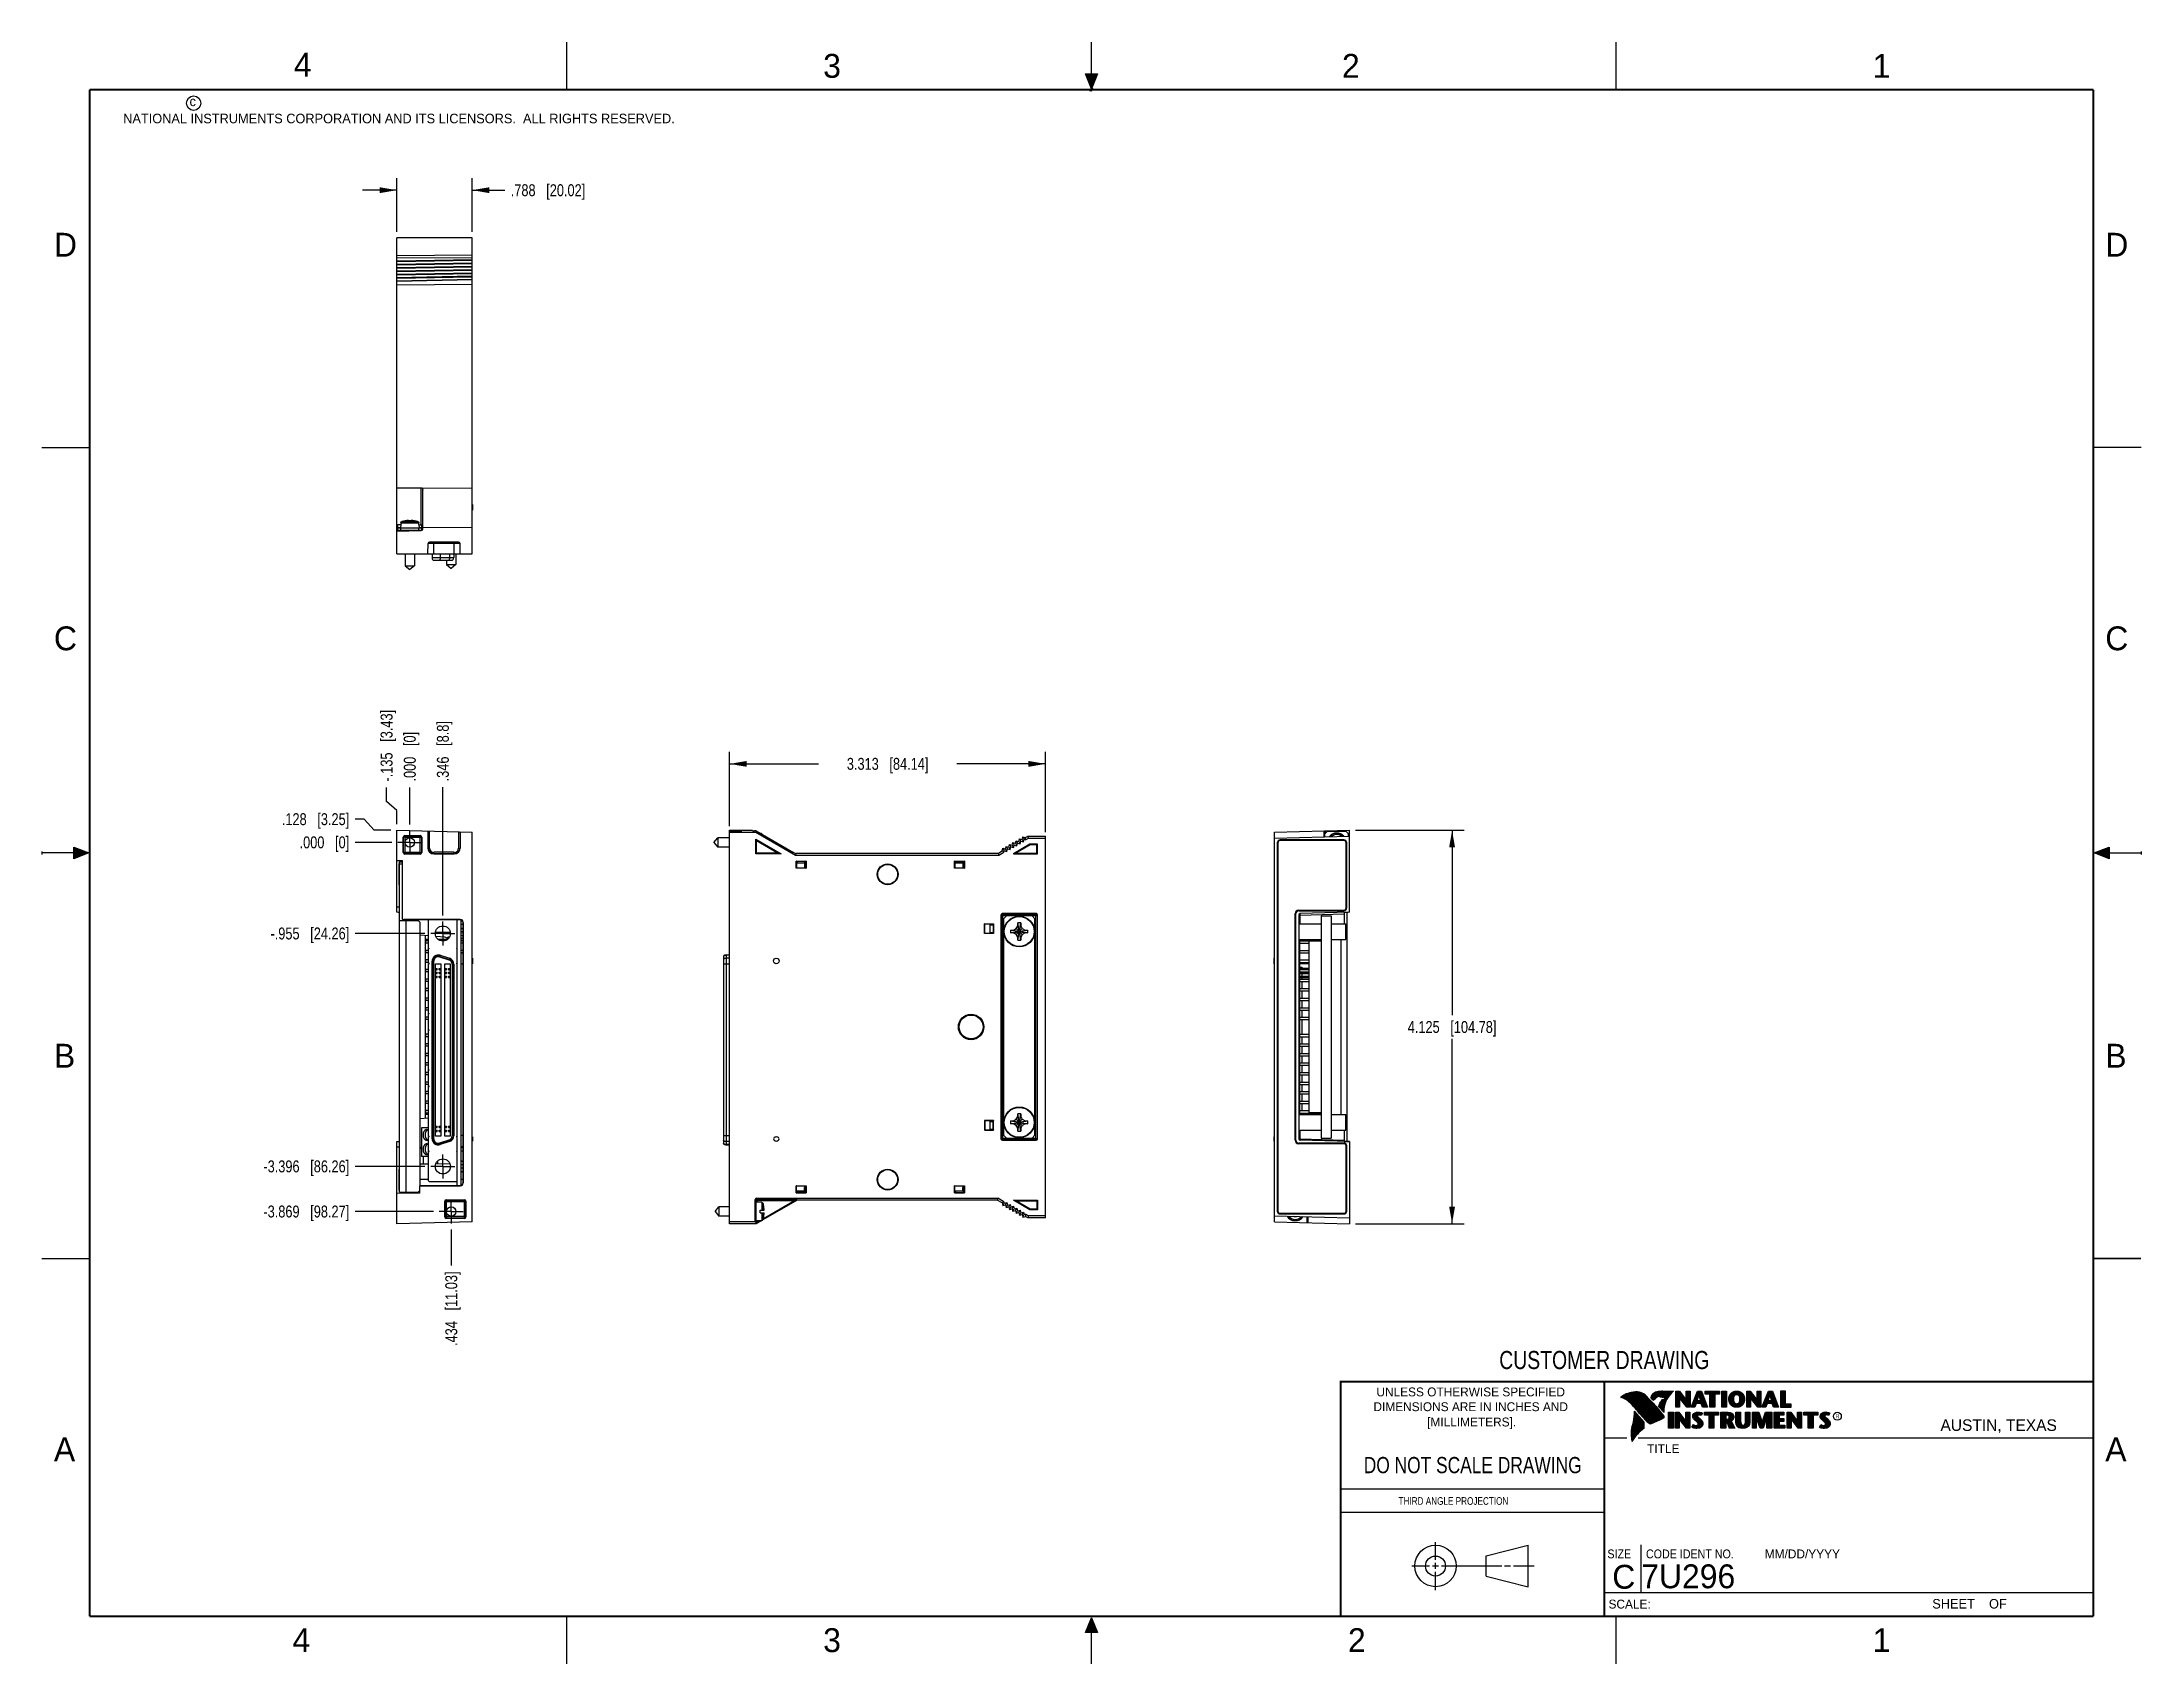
# Model space of a CAD drawing. Header units: inches. Extents: x 0 to 22, y 0 to 17.
import ezdxf

# ---------------------------------------------------------------- set-up
doc = ezdxf.new("R2010")
doc.units = ezdxf.units.IN
doc.header["$LTSCALE"] = 1.21
doc.header["$MEASUREMENT"] = 0
doc.linetypes.add('CENTER', pattern=[0.6, 0.375, -0.075, 0.075, -0.075])
doc.layers.get('0').update_dxf_attribs({"linetype": 'CONTINUOUS'})
doc.layers.add('02___PRT_ALL_AXES', color=7, linetype='CONTINUOUS')
doc.layers.add('DIMENSIONS', color=7, linetype='CONTINUOUS')
doc.styles.get("Standard").update_dxf_attribs({"font": 'txt', "width": 0.8})
doc.styles.add('TEXTSTYLE_2', font='txt')
doc.styles.add('TEXTSTYLE_3', font='txt', dxfattribs={"width": 0.9})
doc.dimstyles.new('DIMSTYLE_1', dxfattribs={"dimtxt": 0.125, "dimasz": 0.18, "dimexe": 0.18, "dimexo": 0.0625, "dimgap": 0.09, "dimtad": 0, "dimtih": 1, "dimtoh": 1, "dimdec": 3, "dimzin": 4, "dimdsep": 46, "dimtxsty": 'STANDARD', "dimblk": '_FILLED', "dimblk1": '_FILLED', "dimblk2": '_FILLED', "dimcen": 0.09, "dimadec": 0, "dimazin": 0, "dimtp": 0.01, "dimtm": 0.01, "dimtfac": 1, "dimtdec": 3, "dimtofl": 0, "dimtmove": 0, "dimatfit": 3, "dimldrblk": '_FILLED', "dimfxl": 1, "dimtolj": 1, "dimtzin": 4, "dimarcsym": 0})
doc.dimstyles.new('DIMSTYLE_2', dxfattribs={"dimtxt": 0.125, "dimasz": 0.18, "dimexe": 0.18, "dimexo": 0.0625, "dimgap": 0.09, "dimtad": 0, "dimtih": 1, "dimtoh": 1, "dimdec": 3, "dimzin": 4, "dimdsep": 46, "dimtxsty": 'STANDARD', "dimblk": '_FILLED', "dimblk1": '_FILLED', "dimblk2": '_FILLED', "dimcen": 0.09, "dimadec": 0, "dimazin": 0, "dimtp": 0.01, "dimtm": 0.01, "dimtfac": 1, "dimtdec": 3, "dimtofl": 0, "dimtmove": 0, "dimatfit": 3, "dimldrblk": '_FILLED', "dimfxl": 1, "dimtolj": 1, "dimtzin": 4, "dimarcsym": 0})

msp = doc.modelspace()

# ---------------------------------------------------------------- texts
at = {"color": 2, "linetype": 'CONTINUOUS', "line_spacing_factor": 0.9}
for s, insert, char_height, width, attachment_point, style in [('4', (2.64, 16.8869), 0.25, 0.25, 1, 'TEXTSTYLE_2'), ('3', (8.1875, 16.875), 0.25, 0.25, 1, 'TEXTSTYLE_2'), ('2', (13.625, 16.875), 0.25, 0.25, 1, 'TEXTSTYLE_2'), ('1', (19.1875, 16.875), 0.25, 0.25, 1, 'TEXTSTYLE_2'), ('c', (1.5463, 16.428), 0.1, 0.1, 1, 'TEXTSTYLE_2'), ('NATIONAL INSTRUMENTS CORPORATION AND ITS LICENSORS.  ALL RIGHTS RESERVED.', (0.851, 16.2482), 0.1, 7.3, 1, 'TEXTSTYLE_2'), ('D', (0.125, 15), 0.25, 0.25, 1, 'TEXTSTYLE_2'), ('D', (21.625, 15), 0.25, 0.25, 1, 'TEXTSTYLE_2'), ('C', (0.125, 10.875), 0.25, 0.25, 1, 'TEXTSTYLE_2'), ('C', (21.625, 10.875), 0.25, 0.25, 1, 'TEXTSTYLE_2'), ('B', (0.125, 6.5), 0.25, 0.25, 1, 'TEXTSTYLE_2'), ('B', (21.625, 6.5), 0.25, 0.25, 1, 'TEXTSTYLE_2'), ('UNLESS OTHERWISE SPECIFIED', (14.9742, 2.8979), 0.093, 2.418, 2, 'TEXTSTYLE_2'), ('DIMENSIONS ARE IN INCHES AND', (14.9742, 2.7431), 0.093, 2.604, 2, 'TEXTSTYLE_2'), ('[MILLIMETERS].', (14.9844, 2.5829), 0.093, 1.302, 2, 'TEXTSTYLE_2'), ('R', (18.7972, 2.6166), 0.0418, 0.041753, 1, 'TEXTSTYLE_2'), ('AUSTIN, TEXAS', (19.898, 2.5642), 0.121576, 1.580488, 1, 'TEXTSTYLE_2'), ('A', (0.125, 2.375), 0.25, 0.25, 1, 'TEXTSTYLE_2'), ('TITLE', (16.8235, 2.303), 0.093, 0.465, 1, 'TEXTSTYLE_2'), ('A', (21.625, 2.375), 0.25, 0.25, 1, 'TEXTSTYLE_2'), ('SIZE', (16.407, 1.2002), 0.093, 0.3348, 1, 'TEXTSTYLE_3'), ('CODE IDENT NO.', (16.8114, 1.2002), 0.093, 1.1718, 1, 'TEXTSTYLE_3'), ('MM/DD/YYYY', (18.0565, 1.2002), 0.093, 0.93, 1, 'TEXTSTYLE_2'), ('SCALE:', (16.4187, 0.6745), 0.093, 0.558, 1, 'TEXTSTYLE_2'), ('SHEET    OF', (19.8121, 0.6815), 0.1, 1.1, 1, 'TEXTSTYLE_2'), ('4', (2.625, 0.375), 0.25, 0.25, 1, 'TEXTSTYLE_2'), ('3', (8.1875, 0.375), 0.25, 0.25, 1, 'TEXTSTYLE_2'), ('2', (13.6875, 0.375), 0.25, 0.25, 1, 'TEXTSTYLE_2'), ('1', (19.1875, 0.375), 0.25, 0.25, 1, 'TEXTSTYLE_2')]:
    msp.add_mtext(s, dxfattribs=dict(at, insert=insert, char_height=char_height, width=width, attachment_point=attachment_point, style=style))
at = {"color": 7, "linetype": 'CONTINUOUS', "attachment_point": 2, "line_spacing_factor": 0.9}
for s, insert, char_height, width in [('CUSTOMER DRAWING', (16.3742, 3.2811), 0.19, 2.432), ('DO NOT SCALE DRAWING', (14.9953, 2.1698), 0.17, 2.72)]:
    msp.add_mtext(s, dxfattribs=dict(at, insert=insert, char_height=char_height, width=width))
at = {"color": 2, "linetype": 'CONTINUOUS', "insert": (14.2178, 1.7486), "char_height": 0.08, "width": 1.408, "attachment_point": 1, "line_spacing_factor": 0.9}
msp.add_mtext('THIRD ANGLE PROJECTION', dxfattribs=at)
at = {"color": 7, "linetype": 'CONTINUOUS', "char_height": 0.25, "line_spacing_factor": 0.9, "style": 'TEXTSTYLE_2'}
for s, insert, width, attachment_point in [('C', (16.5785, 1.0393), 0.25, 2), ('7U296', (16.7614, 1.0441), 1.25, 1)]:
    msp.add_mtext(s, dxfattribs=dict(at, insert=insert, width=width, attachment_point=attachment_point))

# ---------------------------------------------------------------- blocks, each defined once
blk = doc.blocks.new('_FILLED')
at = {"color": 0, "linetype": 'BYBLOCK'}
blk.add_solid([(0, 0), (-1, 0.17), (-1, -0.17)], dxfattribs=at)
blk = doc.blocks.new('*D0')
at = {"layer": 'DIMENSIONS', "color": 2, "linetype": 'CONTINUOUS'}
for p, q in [((3.72, 15.447), (3.36, 15.447)), ((3.72, 15.009), (3.72, 15.572)), ((4.508, 15.009), (4.508, 15.572)), ((4.508, 15.447), (4.851, 15.447))]:
    blk.add_line(p, q, dxfattribs=at)
at = {"layer": 'DIMENSIONS', "color": 2, "linetype": 'CONTINUOUS', "xscale": 0.18, "yscale": 0.18, "zscale": 0.18}
blk.add_blockref('_FILLED', (3.72, 15.447), dxfattribs=at)
at = {"layer": 'DIMENSIONS', "color": 2, "linetype": 'CONTINUOUS', "xscale": 0.18, "yscale": 0.18, "zscale": 0.18, "rotation": 180}
blk.add_blockref('_FILLED', (4.508, 15.447), dxfattribs=at)
at = {"layer": 'DIMENSIONS', "color": 2, "linetype": 'CONTINUOUS', "insert": (4.913, 15.509), "char_height": 0.125, "width": 1.225, "attachment_point": 1, "line_spacing_factor": 0.9}
blk.add_mtext('.788{\\Ftxt.shx;\\W1.000000;\\H0.125000; }[20.02]', dxfattribs=at)
blk = doc.blocks.new('*D1')
at = {"layer": 'DIMENSIONS', "color": 2, "linetype": 'CONTINUOUS'}
for p, q in [((7.207, 8.781), (7.207, 9.559)), ((10.519, 8.719), (10.519, 9.559)), ((7.207, 9.434), (8.138, 9.434)), ((10.519, 9.434), (9.588, 9.434))]:
    blk.add_line(p, q, dxfattribs=at)
at = {"layer": 'DIMENSIONS', "color": 2, "linetype": 'CONTINUOUS', "xscale": 0.18, "yscale": 0.18, "zscale": 0.18, "rotation": 180}
blk.add_blockref('_FILLED', (7.207, 9.434), dxfattribs=at)
at = {"layer": 'DIMENSIONS', "color": 2, "linetype": 'CONTINUOUS', "xscale": 0.18, "yscale": 0.18, "zscale": 0.18}
blk.add_blockref('_FILLED', (10.519, 9.434), dxfattribs=at)
at = {"layer": 'DIMENSIONS', "color": 2, "linetype": 'CONTINUOUS', "insert": (8.863, 9.497), "char_height": 0.125, "width": 1.325, "attachment_point": 2, "line_spacing_factor": 0.9}
blk.add_mtext('3.313{\\Ftxt.shx;\\W1.000000;\\H0.125000; }[84.14]', dxfattribs=at)
blk = doc.blocks.new('*D2')
at = {"layer": 'DIMENSIONS', "color": 2, "linetype": 'CONTINUOUS'}
for p, q in [((13.767, 8.739), (14.904, 8.739)), ((14.779, 8.739), (14.779, 6.802)), ((14.779, 4.614), (14.779, 6.552)), ((13.767, 4.614), (14.904, 4.614))]:
    blk.add_line(p, q, dxfattribs=at)
at = {"layer": 'DIMENSIONS', "color": 2, "linetype": 'CONTINUOUS', "xscale": 0.18, "yscale": 0.18, "zscale": 0.18}
for p, rotation in [((14.779, 8.739), 90), ((14.779, 4.614), 270)]:
    blk.add_blockref('_FILLED', p, dxfattribs=dict(at, rotation=rotation))
at = {"layer": 'DIMENSIONS', "color": 2, "linetype": 'CONTINUOUS', "insert": (14.779, 6.739), "char_height": 0.125, "width": 1.425, "attachment_point": 2, "line_spacing_factor": 0.9}
blk.add_mtext('4.125{\\Ftxt.shx;\\W1.000000;\\H0.125000; }[104.78]', dxfattribs=at)
blk = doc.blocks.new('*D3')
at = {"layer": 'DIMENSIONS', "color": 2, "linetype": 'CONTINUOUS'}
for p, q in [((3.376, 8.854), (3.282, 8.854)), ((3.481, 8.739), (3.376, 8.854)), ((3.657, 8.739), (3.481, 8.739))]:
    blk.add_line(p, q, dxfattribs=at)
at = {"layer": 'DIMENSIONS', "color": 2, "linetype": 'CONTINUOUS', "insert": (3.22, 8.917), "char_height": 0.125, "width": 1.125, "attachment_point": 3, "line_spacing_factor": 0.9}
blk.add_mtext('.128{\\Ftxt.shx;\\W1.000000;\\H0.125000; }[3.25]', dxfattribs=at)
blk = doc.blocks.new('*D4')
at = {"layer": 'DIMENSIONS', "color": 2, "linetype": 'CONTINUOUS'}
blk.add_line((4.014, 7.656), (3.282, 7.656), dxfattribs=at)
at = {"layer": 'DIMENSIONS', "color": 2, "linetype": 'CONTINUOUS', "insert": (3.22, 7.719), "char_height": 0.125, "width": 1.325, "attachment_point": 3, "line_spacing_factor": 0.9}
blk.add_mtext('-.955{\\Ftxt.shx;\\W1.000000;\\H0.125000; }[24.26]', dxfattribs=at)
blk = doc.blocks.new('*D5')
at = {"layer": 'DIMENSIONS', "color": 2, "linetype": 'CONTINUOUS'}
blk.add_line((4.014, 5.215), (3.282, 5.215), dxfattribs=at)
at = {"layer": 'DIMENSIONS', "color": 2, "linetype": 'CONTINUOUS', "insert": (3.22, 5.278), "char_height": 0.125, "width": 1.425, "attachment_point": 3, "line_spacing_factor": 0.9}
blk.add_mtext('-3.396{\\Ftxt.shx;\\W1.000000;\\H0.125000; }[86.26]', dxfattribs=at)
blk = doc.blocks.new('*D6')
at = {"layer": 'DIMENSIONS', "color": 2, "linetype": 'CONTINUOUS'}
blk.add_line((4.102, 4.742), (3.282, 4.742), dxfattribs=at)
at = {"layer": 'DIMENSIONS', "color": 2, "linetype": 'CONTINUOUS', "insert": (3.22, 4.805), "char_height": 0.125, "width": 1.425, "attachment_point": 3, "line_spacing_factor": 0.9}
blk.add_mtext('-3.869{\\Ftxt.shx;\\W1.000000;\\H0.125000; }[98.27]', dxfattribs=at)
blk = doc.blocks.new('*D7')
at = {"layer": 'DIMENSIONS', "color": 2, "linetype": 'CONTINUOUS'}
blk.add_line((3.667, 8.611), (3.282, 8.611), dxfattribs=at)
at = {"layer": 'DIMENSIONS', "color": 2, "linetype": 'CONTINUOUS', "insert": (3.22, 8.674), "char_height": 0.125, "width": 0.825, "attachment_point": 3, "line_spacing_factor": 0.9}
blk.add_mtext('.000{\\Ftxt.shx;\\W1.000000;\\H0.125000; }[0]', dxfattribs=at)
blk = doc.blocks.new('*D8')
at = {"layer": 'DIMENSIONS', "color": 2, "linetype": 'CONTINUOUS'}
for p, q in [((3.611, 9.041), (3.611, 9.186)), ((3.72, 8.947), (3.611, 9.041)), ((3.72, 8.802), (3.72, 8.947))]:
    blk.add_line(p, q, dxfattribs=at)
at = {"layer": 'DIMENSIONS', "color": 2, "linetype": 'CONTINUOUS', "insert": (3.549, 9.249), "char_height": 0.125, "width": 1.225, "attachment_point": 1, "rotation": 90, "line_spacing_factor": 0.9}
blk.add_mtext('-.135{\\Ftxt.shx;\\W1.000000;\\H0.125000; }[3.43]', dxfattribs=at)
blk = doc.blocks.new('*D9')
at = {"layer": 'DIMENSIONS', "color": 2, "linetype": 'CONTINUOUS'}
blk.add_line((4.201, 7.844), (4.201, 9.189), dxfattribs=at)
at = {"layer": 'DIMENSIONS', "color": 2, "linetype": 'CONTINUOUS', "insert": (4.139, 9.251), "char_height": 0.125, "width": 1.025, "attachment_point": 1, "rotation": 90, "line_spacing_factor": 0.9}
blk.add_mtext('.346{\\Ftxt.shx;\\W1.000000;\\H0.125000; }[8.8]', dxfattribs=at)
blk = doc.blocks.new('*D10')
at = {"layer": 'DIMENSIONS', "color": 2, "linetype": 'CONTINUOUS'}
blk.add_line((3.855, 8.799), (3.855, 9.186), dxfattribs=at)
at = {"layer": 'DIMENSIONS', "color": 2, "linetype": 'CONTINUOUS', "insert": (3.792, 9.249), "char_height": 0.125, "width": 0.825, "attachment_point": 1, "rotation": 90, "line_spacing_factor": 0.9}
blk.add_mtext('.000{\\Ftxt.shx;\\W1.000000;\\H0.125000; }[0]', dxfattribs=at)
blk = doc.blocks.new('*D11')
at = {"layer": 'DIMENSIONS', "color": 2, "linetype": 'CONTINUOUS'}
blk.add_line((4.289, 4.555), (4.289, 4.177), dxfattribs=at)
at = {"layer": 'DIMENSIONS', "color": 2, "linetype": 'CONTINUOUS', "insert": (4.227, 4.114), "char_height": 0.125, "width": 1.225, "attachment_point": 3, "rotation": 90, "line_spacing_factor": 0.9}
blk.add_mtext('.434{\\Ftxt.shx;\\W1.000000;\\H0.125000; }[11.03]', dxfattribs=at)

# ---------------------------------------------------------------- dimensions: what is measured, and where the dimension line sits
at = {"layer": 'DIMENSIONS', "color": 2, "linetype": 'CONTINUOUS'}
for base, p1, p2, angle, picture, middle in [((3.7199, 15.4466), (4.5079, 15.009), (3.7199, 15.009), 180, '*D0', (5.5259, 15.4466)), ((7.2068458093, 9.4344798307), (10.5193458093, 8.7186071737), (7.2068458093, 8.7811071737), 180, '*D1', (8.7130958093, 9.4344798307)), ((14.7793, 4.6142), (13.7668, 8.7392), (13.7668, 4.6142), 270, '*D2', (14.6293, 6.6767))]:
    dim = msp.add_linear_dim(base=base, p1=p1, p2=p2, angle=angle, dimstyle='DIMSTYLE_1', dxfattribs=at)
    dim.commit()
    dim.dimension.update_dxf_attribs({"geometry": picture, "text_midpoint": middle, "dimtype": 160})
for feature_location, offset, origin, picture, middle in [((3.7199, 8.8017), (-0.1087, 0.3844), (3.8549, 8.7363), '*D8', (3.6112, 9.8612)), ((4.0138, 5.2151), (-0.7313, 0), (3.7298, 8.6112), '*D5', (2.2574, 5.2151)), ((4.1016, 4.7422), (-0.8192, 0), (3.7298, 8.6112), '*D6', (2.2574, 4.7422)), ((4.0138, 7.6561), (-0.7313, 0), (3.7298, 8.6112), '*D4', (2.3574, 7.6561))]:
    dim = msp.add_ordinate_dim(feature_location=feature_location, offset=offset, dtype=0, origin=origin, text='-<>', dimstyle='DIMSTYLE_2', dxfattribs=at)
    dim.commit()
    dim.dimension.update_dxf_attribs({"geometry": picture, "text_midpoint": middle})
for feature_location, offset, dtype, origin, picture, middle in [((4.20136, 7.84365), (0, 1.34495), 1, (3.85493, 8.73634), '*D9', (4.20136, 9.7636)), ((3.8549345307, 8.7988416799), (0, 0.3873428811), 1, (3.8549345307, 8.7363416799), '*D10', (3.8549345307, 9.661184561)), ((3.6574, 8.7392), (-0.375, 0.1153), 0, (3.7298, 8.6112), '*D3', (2.4074, 8.8545)), ((3.6673345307, 8.6112416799), (-0.3849, 0), 0, (3.7298345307, 8.6112416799), '*D7', (2.5574345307, 8.6112416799)), ((4.2892, 4.5546), (0, -0.3779), 1, (3.8549, 8.6112), '*D11', (4.4236, 3.2782))]:
    dim = msp.add_ordinate_dim(feature_location=feature_location, offset=offset, dtype=dtype, origin=origin, dimstyle='DIMSTYLE_2', dxfattribs=at)
    dim.commit()
    dim.dimension.update_dxf_attribs({"geometry": picture, "text_midpoint": middle})

# ---------------------------------------------------------------- hatches: boundary and pattern name
at = {"linetype": 'CONTINUOUS'}
for points in [[(11, 16.51), (10.9375, 16.6663), (11.0625, 16.6663)], [(0.3337, 8.5625), (0.49, 8.5), (0.3337, 8.4375)], [(21.6663, 8.5625), (21.6663, 8.4375), (21.51, 8.5)], [(10.9375, 0.3287), (11, 0.485), (11.0625, 0.3287)]]:
    msp.add_hatch(color=2, dxfattribs=at).paths.add_polyline_path(points)

# ---------------------------------------------------------------- linework, layer by layer
at = {"color": 2, "linetype": 'CONTINUOUS'}
for p, q in [((5.5, 16.5), (5.5, 17)), ((11, 16.485), (11, 17)), ((16.5, 16.5), (16.5, 17)), ((11, 16.51), (10.9375, 16.6663)), ((10.9375, 16.6663), (11.0625, 16.6663)), ((11.015, 16.515), (10.985, 16.485)), ((10.985, 16.485), (11, 16.515)), ((11.0625, 16.6663), (11, 16.51)), ((11, 16.485), (11.015, 16.515)), ((0, 12.75), (0.5, 12.75)), ((22, 12.75), (21.5, 12.75)), ((0, 8.515), (0, 8.485)), ((0.49, 8.5), (0, 8.5)), ((0.3337, 8.4375), (0.3337, 8.5625)), ((0.3337, 8.5625), (0.49, 8.5)), ((0.49, 8.5), (0.3337, 8.4375)), ((21.51, 8.5), (21.6663, 8.5625)), ((21.51, 8.5), (22, 8.5)), ((21.6663, 8.4375), (21.51, 8.5)), ((21.6663, 8.5625), (21.6663, 8.4375)), ((22, 8.515), (22, 8.485)), ((0, 4.25), (0.5, 4.25)), ((16.375, 2.96), (21.5, 2.96)), ((16.5578, 2.796), (16.5578, 2.7989)), ((16.5646, 2.7936), (16.5646, 2.8033)), ((16.5714, 2.7909), (16.5714, 2.8075)), ((16.5782, 2.788), (16.5782, 2.8116)), ((16.5851, 2.7849), (16.5851, 2.8154)), ((16.5919, 2.7815), (16.5919, 2.819)), ((16.5987, 2.7778), (16.5987, 2.8221)), ((16.6055, 2.7738), (16.6055, 2.8249)), ((16.6124, 2.7696), (16.6124, 2.8276)), ((16.6192, 2.765), (16.6192, 2.8301)), ((16.626, 2.7601), (16.626, 2.8325)), ((16.6329, 2.7549), (16.6329, 2.8347)), ((16.6397, 2.7492), (16.6397, 2.8367)), ((16.6465, 2.7431), (16.6465, 2.8386)), ((16.6533, 2.7366), (16.6533, 2.8403)), ((16.6602, 2.7295), (16.6602, 2.8419)), ((16.667, 2.7221), (16.667, 2.8435)), ((16.6738, 2.7146), (16.6738, 2.8449)), ((16.6806, 2.707), (16.6806, 2.8459)), ((16.6875, 2.6995), (16.6875, 2.8467)), ((16.7939, 2.533), (16.6919, 2.6489)), ((16.6943, 2.6918), (16.6943, 2.8472)), ((16.7011, 2.6841), (16.7011, 2.8474)), ((16.708, 2.6764), (16.708, 2.8474)), ((16.7148, 2.6685), (16.7148, 2.847)), ((16.7216, 2.6607), (16.7216, 2.8465)), ((16.7284, 2.6527), (16.7284, 2.8456)), ((16.7353, 2.6447), (16.7353, 2.8445)), ((16.7421, 2.6366), (16.7421, 2.8431)), ((16.7489, 2.6285), (16.7489, 2.8417)), ((16.7557, 2.6204), (16.7557, 2.84)), ((16.7626, 2.6125), (16.7626, 2.8378)), ((16.7694, 2.6046), (16.7694, 2.8352)), ((16.7762, 2.5968), (16.7762, 2.8321)), ((16.7831, 2.5891), (16.7831, 2.8284)), ((16.7899, 2.5815), (16.7899, 2.8242)), ((16.7967, 2.5739), (16.7967, 2.8193)), ((16.8035, 2.5665), (16.8035, 2.8136)), ((16.8104, 2.5591), (16.8104, 2.807)), ((16.8172, 2.5519), (16.8172, 2.7996)), ((16.824, 2.5447), (16.824, 2.7924)), ((16.8308, 2.5375), (16.8308, 2.7853)), ((16.8377, 2.5314), (16.8377, 2.7781)), ((16.8445, 2.5262), (16.8445, 2.7709)), ((16.8513, 2.523), (16.8513, 2.7637)), ((16.8581, 2.5224), (16.8581, 2.7565)), ((16.8864, 2.7664), (16.8632, 2.7937)), ((16.865, 2.5241), (16.865, 2.7493)), ((16.8877, 2.7723), (16.8682, 2.7952)), ((16.8718, 2.791), (16.8718, 2.8085)), ((16.8718, 2.527), (16.8718, 2.7421)), ((16.8786, 2.783), (16.8786, 2.8206)), ((16.8786, 2.5298), (16.8786, 2.7348)), ((16.8855, 2.7749), (16.8855, 2.8281)), ((16.8855, 2.5327), (16.8855, 2.727)), ((16.8923, 2.7747), (16.8923, 2.8335)), ((16.8923, 2.5356), (16.8923, 2.7187)), ((16.8991, 2.7788), (16.8991, 2.8375)), ((16.8991, 2.5385), (16.8991, 2.7104)), ((16.9059, 2.7837), (16.9059, 2.8408)), ((16.9059, 2.5415), (16.9059, 2.7022)), ((16.9128, 2.7896), (16.9128, 2.8436)), ((16.9128, 2.5446), (16.9128, 2.6939)), ((16.9196, 2.7966), (16.9196, 2.8459)), ((16.9196, 2.5477), (16.9196, 2.6856)), ((16.9264, 2.8018), (16.9264, 2.8477)), ((16.9264, 2.5508), (16.9264, 2.6774)), ((16.9332, 2.8053), (16.9332, 2.849)), ((16.9332, 2.554), (16.9332, 2.6691)), ((16.9401, 2.8077), (16.9401, 2.8499)), ((16.9401, 2.5573), (16.9401, 2.6608)), ((16.9616, 2.6797), (16.9434, 2.7005)), ((16.9469, 2.8082), (16.9469, 2.8509)), ((16.9469, 2.5606), (16.9469, 2.6526)), ((16.9653, 2.6828), (16.9492, 2.7013)), ((16.9537, 2.8069), (16.9537, 2.8518)), ((16.9537, 2.696), (16.9537, 2.7109)), ((16.9537, 2.5639), (16.9537, 2.6443)), ((16.9606, 2.8048), (16.9606, 2.8525)), ((16.9606, 2.6882), (16.9606, 2.7266)), ((16.9674, 2.8034), (16.9674, 2.8531)), ((16.9674, 2.6802), (16.9674, 2.7444)), ((16.9742, 2.8027), (16.9742, 2.8536)), ((16.9742, 2.672), (16.9742, 2.7568)), ((16.981, 2.8023), (16.981, 2.854)), ((16.981, 2.664), (16.981, 2.7634)), ((16.9838, 2.8589), (17.0997, 2.8607)), ((16.9839, 2.8541), (17.087, 2.8557)), ((16.9879, 2.802), (16.9879, 2.8542)), ((16.9879, 2.6563), (16.9879, 2.7665)), ((16.999, 2.637), (16.9946, 2.6418)), ((16.9947, 2.8019), (16.9947, 2.8543)), ((16.9947, 2.6748), (16.9947, 2.7683)), ((17.0015, 2.8005), (17.0015, 2.8544)), ((17.0015, 2.7195), (17.0015, 2.7694)), ((17.0083, 2.7963), (17.0083, 2.8545)), ((17.0083, 2.7388), (17.0083, 2.7698)), ((17.0152, 2.755), (17.0152, 2.8546)), ((17.022, 2.7691), (17.022, 2.8547)), ((17.0288, 2.7817), (17.0288, 2.8548)), ((17.0357, 2.7931), (17.0357, 2.8549)), ((17.0425, 2.8035), (17.0425, 2.855)), ((17.0493, 2.8131), (17.0493, 2.8551)), ((17.0561, 2.822), (17.0561, 2.8552)), ((17.063, 2.8303), (17.063, 2.8553)), ((17.0698, 2.8381), (17.0698, 2.8554)), ((17.0766, 2.8454), (17.0766, 2.8555)), ((17.1243, 2.8592), (17.1609, 2.8592)), ((17.1243, 2.6915), (17.1243, 2.8592)), ((17.1637, 2.6915), (17.1243, 2.6915)), ((17.1291, 2.8543), (17.1585, 2.8543)), ((17.1291, 2.6963), (17.1291, 2.8543)), ((17.1589, 2.6963), (17.1291, 2.6963)), ((17.1381, 2.6963), (17.1381, 2.8543)), ((17.1447, 2.6963), (17.1447, 2.8543)), ((17.1514, 2.6963), (17.1514, 2.8543)), ((17.1589, 2.8042), (17.1581, 2.8543)), ((17.1585, 2.8543), (17.2383, 2.7492)), ((17.2418, 2.6963), (17.1589, 2.8042)), ((17.1589, 2.8042), (17.1589, 2.6963)), ((17.1609, 2.8592), (17.2334, 2.7636)), ((17.2395, 2.6915), (17.1637, 2.7899)), ((17.1637, 2.7899), (17.1637, 2.6915)), ((17.1648, 2.7965), (17.1648, 2.8461)), ((17.1714, 2.7879), (17.1714, 2.8373)), ((17.1781, 2.7792), (17.1781, 2.8285)), ((17.1848, 2.7705), (17.1848, 2.8197)), ((17.1915, 2.7618), (17.1915, 2.8109)), ((17.1981, 2.7531), (17.1981, 2.8021)), ((17.2048, 2.7445), (17.2048, 2.7933)), ((17.2115, 2.7358), (17.2115, 2.7845)), ((17.2182, 2.7271), (17.2182, 2.7757)), ((17.2248, 2.7184), (17.2248, 2.7669)), ((17.2315, 2.7098), (17.2315, 2.7581)), ((17.2334, 2.8592), (17.2732, 2.8592)), ((17.2334, 2.7636), (17.2334, 2.8592)), ((17.2382, 2.7011), (17.2383, 2.7492)), ((17.2383, 2.8543), (17.2684, 2.8543)), ((17.2383, 2.7492), (17.2383, 2.8543)), ((17.2732, 2.6915), (17.2395, 2.6915)), ((17.2684, 2.6963), (17.2418, 2.6963)), ((17.2449, 2.6963), (17.2449, 2.8543)), ((17.2515, 2.6963), (17.2515, 2.8543)), ((17.2582, 2.6963), (17.2582, 2.8543)), ((17.2649, 2.6963), (17.2649, 2.8543)), ((17.2684, 2.8543), (17.2684, 2.6963)), ((17.2732, 2.8592), (17.2732, 2.6915)), ((17.2831, 2.6915), (17.3516, 2.8591)), ((17.3228, 2.6915), (17.2831, 2.6915)), ((17.2903, 2.6964), (17.3548, 2.8542)), ((17.3195, 2.6964), (17.2903, 2.6964)), ((17.2983, 2.6964), (17.2983, 2.7158)), ((17.3049, 2.6964), (17.3049, 2.7322)), ((17.3116, 2.6964), (17.3116, 2.7485)), ((17.3183, 2.6964), (17.3183, 2.7648)), ((17.3356, 2.7364), (17.3195, 2.6964)), ((17.3388, 2.7316), (17.3228, 2.6915)), ((17.325, 2.7101), (17.325, 2.7812)), ((17.3316, 2.7267), (17.3316, 2.7975)), ((17.394, 2.7364), (17.3356, 2.7364)), ((17.3383, 2.7364), (17.3383, 2.8138)), ((17.3905, 2.7316), (17.3388, 2.7316)), ((17.3409, 2.7533), (17.3624, 2.8228)), ((17.389, 2.7533), (17.3409, 2.7533)), ((17.345, 2.7666), (17.345, 2.8302)), ((17.345, 2.7364), (17.345, 2.7533)), ((17.3475, 2.7581), (17.3659, 2.8179)), ((17.3827, 2.7581), (17.3475, 2.7581)), ((17.3516, 2.8591), (17.3938, 2.8591)), ((17.3517, 2.7882), (17.3517, 2.8465)), ((17.3517, 2.7364), (17.3517, 2.7533)), ((17.3548, 2.8542), (17.3905, 2.8542)), ((17.3583, 2.8098), (17.3583, 2.8542)), ((17.3583, 2.7364), (17.3583, 2.7533)), ((17.3624, 2.8228), (17.3701, 2.8228)), ((17.365, 2.8228), (17.365, 2.8542)), ((17.365, 2.7364), (17.365, 2.7533)), ((17.3659, 2.8179), (17.3664, 2.8179)), ((17.3664, 2.8179), (17.3827, 2.7581)), ((17.3701, 2.8228), (17.389, 2.7533)), ((17.3717, 2.817), (17.3717, 2.8542)), ((17.3717, 2.7364), (17.3717, 2.7533)), ((17.3784, 2.7925), (17.3784, 2.8542)), ((17.3784, 2.7364), (17.3784, 2.7533)), ((17.385, 2.7679), (17.385, 2.8542)), ((17.385, 2.7364), (17.385, 2.7533)), ((17.3905, 2.8542), (17.4504, 2.6964)), ((17.4039, 2.6915), (17.3905, 2.7316)), ((17.3917, 2.7364), (17.3917, 2.851)), ((17.3938, 2.8591), (17.4574, 2.6915)), ((17.4074, 2.6964), (17.394, 2.7364)), ((17.3984, 2.7232), (17.3984, 2.8334)), ((17.4574, 2.6915), (17.4039, 2.6915)), ((17.4051, 2.7034), (17.4051, 2.8158)), ((17.4504, 2.6964), (17.4074, 2.6964)), ((17.4118, 2.6964), (17.4118, 2.7982)), ((17.4184, 2.6964), (17.4184, 2.7806)), ((17.4251, 2.6964), (17.4251, 2.763)), ((17.4318, 2.6964), (17.4318, 2.7455)), ((17.4327, 2.8591), (17.5802, 2.8591)), ((17.4327, 2.8278), (17.4327, 2.8591)), ((17.481, 2.8278), (17.4327, 2.8278)), ((17.4375, 2.8542), (17.5753, 2.8542)), ((17.4375, 2.8327), (17.4375, 2.8542)), ((17.4859, 2.8327), (17.4375, 2.8327)), ((17.4385, 2.6964), (17.4385, 2.7279)), ((17.4451, 2.8327), (17.4451, 2.8542)), ((17.4451, 2.6964), (17.4451, 2.7103)), ((17.4518, 2.8327), (17.4518, 2.8542)), ((17.4585, 2.8327), (17.4585, 2.8542)), ((17.4652, 2.8327), (17.4652, 2.8542)), ((17.4718, 2.8327), (17.4718, 2.8542)), ((17.4785, 2.8327), (17.4785, 2.8542)), ((17.481, 2.6915), (17.481, 2.8278)), ((17.5318, 2.6915), (17.481, 2.6915)), ((17.4859, 2.8327), (17.4852, 2.8542)), ((17.4859, 2.6964), (17.4859, 2.8327)), ((17.5269, 2.6964), (17.4859, 2.6964)), ((17.4919, 2.6964), (17.4919, 2.8542)), ((17.4985, 2.6964), (17.4985, 2.8542)), ((17.5052, 2.6964), (17.5052, 2.8542)), ((17.5119, 2.6964), (17.5119, 2.8542)), ((17.5186, 2.6964), (17.5186, 2.8542)), ((17.5269, 2.8327), (17.5252, 2.8542)), ((17.5753, 2.8327), (17.5269, 2.8327)), ((17.5269, 2.8327), (17.5269, 2.6964)), ((17.5802, 2.8278), (17.5318, 2.8278)), ((17.5318, 2.8278), (17.5318, 2.6915)), ((17.5319, 2.8327), (17.5319, 2.8542)), ((17.5386, 2.8327), (17.5386, 2.8542)), ((17.5453, 2.8327), (17.5453, 2.8542)), ((17.5519, 2.8327), (17.5519, 2.8542)), ((17.5586, 2.8327), (17.5586, 2.8542)), ((17.5653, 2.8327), (17.5653, 2.8542)), ((17.572, 2.8327), (17.572, 2.8542)), ((17.5753, 2.8542), (17.5753, 2.8327)), ((17.5802, 2.8591), (17.5802, 2.8278)), ((17.6059, 2.8591), (17.6565, 2.8591)), ((17.6059, 2.6915), (17.6059, 2.8591)), ((17.6565, 2.6915), (17.6059, 2.6915)), ((17.6108, 2.8542), (17.6516, 2.8542)), ((17.6108, 2.6964), (17.6108, 2.8542)), ((17.6516, 2.6964), (17.6108, 2.6964)), ((17.6187, 2.6964), (17.6187, 2.8542)), ((17.6254, 2.6964), (17.6254, 2.8542)), ((17.632, 2.6964), (17.632, 2.8542)), ((17.6387, 2.6964), (17.6387, 2.8542)), ((17.6454, 2.6964), (17.6454, 2.8542)), ((17.6516, 2.8542), (17.6516, 2.6964)), ((17.6565, 2.8591), (17.6565, 2.6915)), ((17.6849, 2.7803), (17.6851, 2.7836)), ((17.6849, 2.7769), (17.6849, 2.7803)), ((17.6849, 2.7735), (17.6849, 2.7769)), ((17.6851, 2.7701), (17.6849, 2.7735)), ((17.6851, 2.7836), (17.6853, 2.7869)), ((17.6854, 2.7668), (17.6851, 2.7701)), ((17.6853, 2.7869), (17.6857, 2.7901)), ((17.6859, 2.7634), (17.6854, 2.7668)), ((17.6857, 2.7901), (17.6862, 2.7933)), ((17.6864, 2.76), (17.6859, 2.7634)), ((17.6862, 2.7933), (17.6868, 2.7964)), ((17.687, 2.7567), (17.6864, 2.76)), ((17.6868, 2.7964), (17.6876, 2.7995)), ((17.6878, 2.7535), (17.687, 2.7567)), ((17.6876, 2.7995), (17.6884, 2.8024)), ((17.6886, 2.7503), (17.6878, 2.7535)), ((17.6884, 2.8024), (17.6893, 2.8053)), ((17.6895, 2.7471), (17.6886, 2.7503)), ((17.6893, 2.8053), (17.6904, 2.8081)), ((17.6905, 2.7441), (17.6895, 2.7471)), ((17.6904, 2.8081), (17.6915, 2.8108)), ((17.6905, 2.7441), (17.6904, 2.8081)), ((17.6917, 2.7411), (17.6905, 2.7441)), ((17.6915, 2.8108), (17.6928, 2.8135)), ((17.6929, 2.7383), (17.6917, 2.7411)), ((17.6928, 2.8135), (17.6942, 2.8161)), ((17.6942, 2.7355), (17.6929, 2.7383)), ((17.6942, 2.8161), (17.6957, 2.8186)), ((17.6956, 2.7327), (17.6942, 2.7355)), ((17.6971, 2.7301), (17.6956, 2.7327)), ((17.6957, 2.8186), (17.6973, 2.8211)), ((17.6971, 2.7301), (17.6973, 2.8211)), ((17.6987, 2.7275), (17.6971, 2.7301)), ((17.6973, 2.8211), (17.699, 2.8236)), ((17.7003, 2.725), (17.6987, 2.7275)), ((17.699, 2.8236), (17.7008, 2.826)), ((17.7021, 2.7226), (17.7003, 2.725)), ((17.7008, 2.826), (17.7028, 2.8284)), ((17.704, 2.7203), (17.7021, 2.7226)), ((17.7028, 2.8284), (17.7048, 2.8307)), ((17.704, 2.7203), (17.7048, 2.8307)), ((17.706, 2.7181), (17.704, 2.7203)), ((17.7048, 2.8307), (17.707, 2.833)), ((17.708, 2.7159), (17.706, 2.7181)), ((17.707, 2.833), (17.7092, 2.8351)), ((17.7102, 2.7138), (17.708, 2.7159)), ((17.7092, 2.8351), (17.7114, 2.8372)), ((17.7102, 2.7138), (17.7114, 2.8372)), ((17.7124, 2.7119), (17.7102, 2.7138)), ((17.7114, 2.8372), (17.7138, 2.8392)), ((17.7147, 2.71), (17.7124, 2.7119)), ((17.7138, 2.8392), (17.7162, 2.841)), ((17.717, 2.7082), (17.7147, 2.71)), ((17.7162, 2.841), (17.7186, 2.8427)), ((17.717, 2.7082), (17.7186, 2.8427)), ((17.7195, 2.7066), (17.717, 2.7082)), ((17.7186, 2.8427), (17.721, 2.8444)), ((17.722, 2.705), (17.7195, 2.7066)), ((17.721, 2.8444), (17.7235, 2.8459)), ((17.7246, 2.7036), (17.722, 2.705)), ((17.7235, 2.8459), (17.7261, 2.8472)), ((17.7246, 2.7036), (17.7235, 2.8459)), ((17.7273, 2.7022), (17.7246, 2.7036)), ((17.7261, 2.8472), (17.7287, 2.8485)), ((17.7267, 2.7789), (17.7268, 2.7812)), ((17.7267, 2.7766), (17.7267, 2.7789)), ((17.7267, 2.7743), (17.7267, 2.7766)), ((17.7268, 2.772), (17.7267, 2.7743)), ((17.7268, 2.7812), (17.7269, 2.7835)), ((17.7269, 2.7696), (17.7268, 2.772)), ((17.7269, 2.7835), (17.727, 2.7857)), ((17.727, 2.7673), (17.7269, 2.7696)), ((17.727, 2.7857), (17.7272, 2.7879)), ((17.7272, 2.765), (17.727, 2.7673)), ((17.7272, 2.7879), (17.7274, 2.79)), ((17.7274, 2.7628), (17.7272, 2.765)), ((17.7301, 2.701), (17.7273, 2.7022)), ((17.7274, 2.79), (17.7276, 2.7921)), ((17.7277, 2.7606), (17.7274, 2.7628)), ((17.7276, 2.7921), (17.7279, 2.7941)), ((17.728, 2.7584), (17.7277, 2.7606)), ((17.7279, 2.7941), (17.7282, 2.7961)), ((17.7283, 2.7563), (17.728, 2.7584)), ((17.7282, 2.7961), (17.7286, 2.798)), ((17.7287, 2.7543), (17.7283, 2.7563)), ((17.7286, 2.798), (17.729, 2.7998)), ((17.7287, 2.8485), (17.7314, 2.8497)), ((17.7291, 2.7523), (17.7287, 2.7543)), ((17.729, 2.7998), (17.7294, 2.8016)), ((17.7295, 2.7503), (17.7291, 2.7523)), ((17.7294, 2.8016), (17.7299, 2.8034)), ((17.73, 2.7485), (17.7295, 2.7503)), ((17.7299, 2.8034), (17.7304, 2.8051)), ((17.7306, 2.7466), (17.73, 2.7485)), ((17.7301, 2.701), (17.7305, 2.7469)), ((17.733, 2.6999), (17.7301, 2.701)), ((17.7304, 2.8051), (17.7309, 2.8068)), ((17.7311, 2.7449), (17.7306, 2.7466)), ((17.7309, 2.8068), (17.7316, 2.8085)), ((17.731, 2.807), (17.7314, 2.8497)), ((17.7318, 2.7431), (17.7311, 2.7449)), ((17.7314, 2.8497), (17.7342, 2.8508)), ((17.7316, 2.8085), (17.7322, 2.8101)), ((17.7324, 2.7414), (17.7318, 2.7431)), ((17.7322, 2.8101), (17.7329, 2.8117)), ((17.7331, 2.7398), (17.7324, 2.7414)), ((17.7329, 2.8117), (17.7337, 2.8133)), ((17.736, 2.6989), (17.733, 2.6999)), ((17.7339, 2.7382), (17.7331, 2.7398)), ((17.7337, 2.8133), (17.7345, 2.8149)), ((17.7347, 2.7366), (17.7339, 2.7382)), ((17.7342, 2.8508), (17.737, 2.8517)), ((17.7345, 2.8149), (17.7354, 2.8164)), ((17.7355, 2.7351), (17.7347, 2.7366)), ((17.7354, 2.8164), (17.7364, 2.8178)), ((17.7365, 2.7337), (17.7355, 2.7351)), ((17.7391, 2.698), (17.736, 2.6989)), ((17.7364, 2.8178), (17.7374, 2.8192)), ((17.7374, 2.7323), (17.7365, 2.7337)), ((17.737, 2.8517), (17.7399, 2.8526)), ((17.7374, 2.8193), (17.737, 2.8517)), ((17.7374, 2.8192), (17.7384, 2.8206)), ((17.7385, 2.7309), (17.7374, 2.7323)), ((17.7384, 2.8206), (17.7395, 2.8218)), ((17.7388, 2.698), (17.7384, 2.7309)), ((17.7396, 2.7296), (17.7385, 2.7309)), ((17.7423, 2.6972), (17.7391, 2.698)), ((17.7395, 2.8218), (17.7407, 2.823)), ((17.7408, 2.7283), (17.7396, 2.7296)), ((17.7399, 2.8526), (17.7429, 2.8534)), ((17.7407, 2.823), (17.742, 2.8241)), ((17.742, 2.7272), (17.7408, 2.7283)), ((17.742, 2.8241), (17.7432, 2.8252)), ((17.7433, 2.7261), (17.742, 2.7272)), ((17.7456, 2.6966), (17.7423, 2.6972)), ((17.7429, 2.8534), (17.7459, 2.8541)), ((17.7432, 2.8252), (17.7446, 2.8261)), ((17.7446, 2.725), (17.7433, 2.7261)), ((17.7446, 2.8261), (17.746, 2.827)), ((17.746, 2.7241), (17.7446, 2.725)), ((17.7455, 2.8267), (17.7455, 2.854)), ((17.7455, 2.6966), (17.7455, 2.7244)), ((17.7489, 2.696), (17.7456, 2.6966)), ((17.7459, 2.8541), (17.749, 2.8546)), ((17.746, 2.827), (17.7474, 2.8278)), ((17.7475, 2.7232), (17.746, 2.7241)), ((17.7474, 2.8278), (17.7488, 2.8285)), ((17.749, 2.7224), (17.7475, 2.7232)), ((17.7488, 2.8285), (17.7503, 2.8291)), ((17.7523, 2.6956), (17.7489, 2.696)), ((17.749, 2.8546), (17.7522, 2.8551)), ((17.7506, 2.7217), (17.749, 2.7224)), ((17.7503, 2.8291), (17.7519, 2.8297)), ((17.7522, 2.7212), (17.7506, 2.7217)), ((17.7519, 2.8297), (17.7535, 2.8301)), ((17.7522, 2.8551), (17.7553, 2.8554)), ((17.7522, 2.8298), (17.7522, 2.8551)), ((17.7538, 2.7207), (17.7522, 2.7212)), ((17.7522, 2.6956), (17.7522, 2.7212)), ((17.7557, 2.6953), (17.7523, 2.6956)), ((17.7535, 2.8301), (17.7551, 2.8305)), ((17.7555, 2.7203), (17.7538, 2.7207)), ((17.7551, 2.8305), (17.7567, 2.8308)), ((17.7553, 2.8554), (17.7585, 2.8556)), ((17.7572, 2.72), (17.7555, 2.7203)), ((17.7591, 2.6952), (17.7557, 2.6953)), ((17.7567, 2.8308), (17.7584, 2.8311)), ((17.7589, 2.7198), (17.7572, 2.72)), ((17.7584, 2.8311), (17.7601, 2.8312)), ((17.7585, 2.8556), (17.7616, 2.8557)), ((17.7589, 2.8311), (17.7589, 2.8556)), ((17.7606, 2.7197), (17.7589, 2.7198)), ((17.7589, 2.6952), (17.7589, 2.7198)), ((17.7625, 2.6951), (17.7591, 2.6952)), ((17.7601, 2.8312), (17.7618, 2.8312)), ((17.7624, 2.7198), (17.7606, 2.7197)), ((17.7616, 2.8557), (17.7648, 2.8556)), ((17.7618, 2.8312), (17.7636, 2.8311)), ((17.7641, 2.7199), (17.7624, 2.7198)), ((17.7659, 2.6952), (17.7625, 2.6951)), ((17.7636, 2.8311), (17.7653, 2.831)), ((17.7658, 2.7201), (17.7641, 2.7199)), ((17.7648, 2.8556), (17.768, 2.8555)), ((17.7653, 2.831), (17.767, 2.8307)), ((17.7655, 2.6952), (17.7659, 2.7201)), ((17.7675, 2.7204), (17.7658, 2.7201)), ((17.7692, 2.6953), (17.7659, 2.6952)), ((17.767, 2.8307), (17.7686, 2.8304)), ((17.7692, 2.7208), (17.7675, 2.7204)), ((17.7676, 2.8306), (17.768, 2.8555)), ((17.768, 2.8555), (17.7711, 2.8552)), ((17.7686, 2.8304), (17.7703, 2.83)), ((17.7709, 2.7213), (17.7692, 2.7208)), ((17.7724, 2.6956), (17.7692, 2.6953)), ((17.7703, 2.83), (17.7719, 2.8295)), ((17.7725, 2.7218), (17.7709, 2.7213)), ((17.7711, 2.8552), (17.7742, 2.8548)), ((17.7719, 2.8295), (17.7734, 2.8289)), ((17.7722, 2.6956), (17.7725, 2.7218)), ((17.7756, 2.6961), (17.7724, 2.6956)), ((17.7741, 2.7224), (17.7725, 2.7218)), ((17.7734, 2.8289), (17.775, 2.8283)), ((17.7739, 2.8287), (17.7742, 2.8548)), ((17.7756, 2.7231), (17.7741, 2.7224)), ((17.7742, 2.8548), (17.7773, 2.8542)), ((17.775, 2.8283), (17.7764, 2.8276)), ((17.7771, 2.7238), (17.7756, 2.7231)), ((17.7788, 2.6966), (17.7756, 2.6961)), ((17.7764, 2.8276), (17.7778, 2.8268)), ((17.7785, 2.7246), (17.7771, 2.7238)), ((17.7773, 2.8542), (17.7804, 2.8536)), ((17.7778, 2.8268), (17.7792, 2.826)), ((17.7798, 2.7255), (17.7785, 2.7246)), ((17.7819, 2.6972), (17.7788, 2.6966)), ((17.7789, 2.6966), (17.7792, 2.7251)), ((17.7792, 2.826), (17.7805, 2.8251)), ((17.7811, 2.7265), (17.7798, 2.7255)), ((17.7801, 2.8254), (17.7804, 2.8536)), ((17.7804, 2.8536), (17.7834, 2.8528)), ((17.7805, 2.8251), (17.7817, 2.8242)), ((17.7824, 2.7276), (17.7811, 2.7265)), ((17.7817, 2.8242), (17.7829, 2.8232)), ((17.785, 2.698), (17.7819, 2.6972)), ((17.7835, 2.7287), (17.7824, 2.7276)), ((17.7829, 2.8232), (17.784, 2.8221)), ((17.7834, 2.8528), (17.7864, 2.8519)), ((17.7846, 2.7299), (17.7835, 2.7287)), ((17.784, 2.8221), (17.785, 2.821)), ((17.7857, 2.7312), (17.7846, 2.7299)), ((17.785, 2.821), (17.786, 2.8198)), ((17.788, 2.6989), (17.785, 2.698)), ((17.7867, 2.7326), (17.7857, 2.7312)), ((17.786, 2.8198), (17.7869, 2.8186)), ((17.7864, 2.8519), (17.7893, 2.8509)), ((17.7867, 2.8189), (17.7864, 2.8519)), ((17.7876, 2.734), (17.7867, 2.7326)), ((17.7869, 2.8186), (17.7878, 2.8173)), ((17.7884, 2.7354), (17.7876, 2.734)), ((17.788, 2.6989), (17.7876, 2.734)), ((17.7878, 2.8173), (17.7886, 2.816)), ((17.791, 2.7), (17.788, 2.6989)), ((17.7892, 2.7369), (17.7884, 2.7354)), ((17.7886, 2.816), (17.7894, 2.8146)), ((17.79, 2.7385), (17.7892, 2.7369)), ((17.7893, 2.8509), (17.7922, 2.8498)), ((17.7894, 2.8146), (17.7901, 2.8132)), ((17.7907, 2.7401), (17.79, 2.7385)), ((17.7901, 2.8132), (17.7908, 2.8116)), ((17.7914, 2.7417), (17.7907, 2.7401)), ((17.7908, 2.8116), (17.7914, 2.8101)), ((17.7939, 2.7012), (17.791, 2.7)), ((17.7914, 2.8101), (17.7921, 2.8084)), ((17.792, 2.7434), (17.7914, 2.7417)), ((17.7926, 2.7451), (17.792, 2.7434)), ((17.7921, 2.8084), (17.7927, 2.8067)), ((17.7922, 2.8498), (17.795, 2.8486)), ((17.7927, 2.8065), (17.7922, 2.8498)), ((17.7932, 2.7469), (17.7926, 2.7451)), ((17.7927, 2.8067), (17.7932, 2.8048)), ((17.7932, 2.8048), (17.7938, 2.8029)), ((17.7938, 2.7487), (17.7932, 2.7469)), ((17.7939, 2.7012), (17.7934, 2.7475)), ((17.7938, 2.8029), (17.7943, 2.801)), ((17.7943, 2.7506), (17.7938, 2.7487)), ((17.7968, 2.7025), (17.7939, 2.7012)), ((17.7943, 2.801), (17.7948, 2.799)), ((17.7947, 2.7525), (17.7943, 2.7506)), ((17.7952, 2.7545), (17.7947, 2.7525)), ((17.7948, 2.799), (17.7952, 2.7969)), ((17.795, 2.8486), (17.7977, 2.8472)), ((17.7952, 2.7969), (17.7956, 2.7947)), ((17.7956, 2.7565), (17.7952, 2.7545)), ((17.7956, 2.7947), (17.7959, 2.7925)), ((17.7959, 2.7586), (17.7956, 2.7565)), ((17.7959, 2.7925), (17.7962, 2.7903)), ((17.7962, 2.7608), (17.7959, 2.7586)), ((17.7962, 2.7903), (17.7964, 2.7881)), ((17.7965, 2.7629), (17.7962, 2.7608)), ((17.7964, 2.7881), (17.7966, 2.7858)), ((17.7967, 2.7652), (17.7965, 2.7629)), ((17.7966, 2.7858), (17.7968, 2.7835)), ((17.7968, 2.7674), (17.7967, 2.7652)), ((17.7968, 2.7835), (17.7969, 2.7812)), ((17.7969, 2.7697), (17.7968, 2.7674)), ((17.7995, 2.7039), (17.7968, 2.7025)), ((17.7969, 2.7812), (17.797, 2.7789)), ((17.797, 2.7719), (17.7969, 2.7697)), ((17.797, 2.7789), (17.797, 2.7765)), ((17.797, 2.7765), (17.797, 2.7742)), ((17.797, 2.7742), (17.797, 2.7719)), ((17.7977, 2.8472), (17.8004, 2.8458)), ((17.7995, 2.7039), (17.8004, 2.8458)), ((17.8023, 2.7054), (17.7995, 2.7039)), ((17.8004, 2.8458), (17.8031, 2.8443)), ((17.8049, 2.707), (17.8023, 2.7054)), ((17.8031, 2.8443), (17.8056, 2.8426)), ((17.8074, 2.7088), (17.8049, 2.707)), ((17.8056, 2.8426), (17.8081, 2.8409)), ((17.8074, 2.7088), (17.8081, 2.8409)), ((17.8098, 2.7106), (17.8074, 2.7088)), ((17.8081, 2.8409), (17.8105, 2.839)), ((17.8121, 2.7125), (17.8098, 2.7106)), ((17.8105, 2.839), (17.8128, 2.8371)), ((17.8143, 2.7145), (17.8121, 2.7125)), ((17.8128, 2.8371), (17.815, 2.8351)), ((17.8143, 2.7145), (17.8128, 2.8371)), ((17.8164, 2.7166), (17.8143, 2.7145)), ((17.815, 2.8351), (17.8171, 2.833)), ((17.8184, 2.7188), (17.8164, 2.7166)), ((17.8171, 2.833), (17.8192, 2.8308)), ((17.8203, 2.721), (17.8184, 2.7188)), ((17.8192, 2.8308), (17.8211, 2.8285)), ((17.8203, 2.721), (17.8211, 2.8285)), ((17.8221, 2.7234), (17.8203, 2.721)), ((17.8211, 2.8285), (17.823, 2.8262)), ((17.8239, 2.7258), (17.8221, 2.7234)), ((17.823, 2.8262), (17.8247, 2.8238)), ((17.8255, 2.7283), (17.8239, 2.7258)), ((17.8247, 2.8238), (17.8264, 2.8214)), ((17.8271, 2.7309), (17.8255, 2.7283)), ((17.8264, 2.8214), (17.8279, 2.8189)), ((17.8271, 2.7309), (17.8279, 2.8189)), ((17.8286, 2.7335), (17.8271, 2.7309)), ((17.8279, 2.8189), (17.8294, 2.8163)), ((17.83, 2.7362), (17.8286, 2.7335)), ((17.8294, 2.8163), (17.8307, 2.8137)), ((17.8313, 2.7389), (17.83, 2.7362)), ((17.8307, 2.8137), (17.8319, 2.811)), ((17.8325, 2.7417), (17.8313, 2.7389)), ((17.8319, 2.811), (17.8331, 2.8082)), ((17.8336, 2.7446), (17.8325, 2.7417)), ((17.8331, 2.8082), (17.8341, 2.8053)), ((17.8347, 2.7475), (17.8336, 2.7446)), ((17.8341, 2.8053), (17.835, 2.8024)), ((17.8347, 2.7475), (17.8341, 2.8053)), ((17.8356, 2.7505), (17.8347, 2.7475)), ((17.835, 2.8024), (17.8359, 2.7993)), ((17.8364, 2.7535), (17.8356, 2.7505)), ((17.8359, 2.7993), (17.8366, 2.7961)), ((17.837, 2.7566), (17.8364, 2.7535)), ((17.8366, 2.7961), (17.8373, 2.7929)), ((17.8376, 2.7598), (17.837, 2.7566)), ((17.8373, 2.7929), (17.8378, 2.7896)), ((17.8381, 2.763), (17.8376, 2.7598)), ((17.8378, 2.7896), (17.8382, 2.7863)), ((17.8385, 2.7663), (17.8381, 2.763)), ((17.8382, 2.7863), (17.8386, 2.783)), ((17.8387, 2.7696), (17.8385, 2.7663)), ((17.8386, 2.783), (17.8388, 2.7796)), ((17.8388, 2.7729), (17.8387, 2.7696)), ((17.8388, 2.7796), (17.8389, 2.7762)), ((17.8389, 2.7762), (17.8388, 2.7729)), ((17.8673, 2.8592), (17.9039, 2.8592)), ((17.8673, 2.6915), (17.8673, 2.8592)), ((17.9067, 2.6915), (17.8673, 2.6915)), ((17.8721, 2.8543), (17.9015, 2.8543)), ((17.8721, 2.6963), (17.8721, 2.8543)), ((17.9019, 2.6963), (17.8721, 2.6963)), ((17.879, 2.6963), (17.879, 2.8543)), ((17.8874, 2.6963), (17.8874, 2.8543)), ((17.8941, 2.6963), (17.8941, 2.8543)), ((17.8991, 2.8543), (17.9019, 2.8042)), ((17.9015, 2.8543), (17.9813, 2.7492)), ((17.9848, 2.6963), (17.9019, 2.8042)), ((17.9019, 2.8042), (17.9019, 2.6963)), ((17.9039, 2.8592), (17.9764, 2.7636)), ((17.9057, 2.7992), (17.9057, 2.8487)), ((17.9824, 2.6915), (17.9067, 2.7899)), ((17.9067, 2.7899), (17.9067, 2.6915)), ((17.9124, 2.7905), (17.9124, 2.8399)), ((17.9191, 2.7818), (17.9191, 2.8311)), ((17.9258, 2.7731), (17.9258, 2.8223)), ((17.9324, 2.7645), (17.9324, 2.8135)), ((17.9391, 2.7558), (17.9391, 2.8047)), ((17.9458, 2.7471), (17.9458, 2.7959)), ((17.9525, 2.7384), (17.9525, 2.7871)), ((17.9591, 2.7297), (17.9591, 2.7783)), ((17.9658, 2.7211), (17.9658, 2.7695)), ((17.9725, 2.7124), (17.9725, 2.7607)), ((17.9764, 2.8592), (18.0162, 2.8592)), ((17.9764, 2.7636), (17.9764, 2.8592)), ((17.9792, 2.7037), (17.9813, 2.7492)), ((17.9813, 2.8543), (18.0114, 2.8543)), ((17.9813, 2.7492), (17.9813, 2.8543)), ((18.0162, 2.6915), (17.9824, 2.6915)), ((18.0114, 2.6963), (17.9848, 2.6963)), ((17.9858, 2.695), (17.9858, 2.8543)), ((17.9925, 2.6963), (17.9925, 2.8543)), ((17.9992, 2.6963), (17.9992, 2.8543)), ((18.0059, 2.6963), (18.0059, 2.8543)), ((18.0114, 2.8543), (18.0114, 2.6963)), ((18.0162, 2.8592), (18.0162, 2.6915)), ((18.0262, 2.6915), (18.0946, 2.8591)), ((18.0658, 2.6915), (18.0262, 2.6915)), ((18.0334, 2.6964), (18.0979, 2.8542)), ((18.0625, 2.6964), (18.0334, 2.6964)), ((18.0392, 2.6964), (18.0392, 2.7107)), ((18.0459, 2.6964), (18.0459, 2.727)), ((18.0526, 2.6964), (18.0526, 2.7434)), ((18.0593, 2.6964), (18.0593, 2.7597)), ((18.0786, 2.7364), (18.0625, 2.6964)), ((18.0819, 2.7316), (18.0658, 2.6915)), ((18.0659, 2.7048), (18.0659, 2.776)), ((18.0726, 2.7214), (18.0726, 2.7924)), ((18.137, 2.7364), (18.0786, 2.7364)), ((18.0793, 2.7364), (18.0793, 2.8087)), ((18.1335, 2.7316), (18.0819, 2.7316)), ((18.084, 2.7533), (18.1054, 2.8228)), ((18.1321, 2.7533), (18.084, 2.7533)), ((18.086, 2.7364), (18.086, 2.825)), ((18.0905, 2.7581), (18.109, 2.8179)), ((18.1258, 2.7581), (18.0905, 2.7581)), ((18.0926, 2.7814), (18.0926, 2.8414)), ((18.0926, 2.7364), (18.0926, 2.7533)), ((18.0946, 2.8591), (18.1369, 2.8591)), ((18.0979, 2.8542), (18.1336, 2.8542)), ((18.0993, 2.803), (18.0993, 2.8542)), ((18.0993, 2.7364), (18.0993, 2.7533)), ((18.1054, 2.8228), (18.1132, 2.8228)), ((18.106, 2.8228), (18.106, 2.8542)), ((18.106, 2.7364), (18.106, 2.7533)), ((18.109, 2.8179), (18.1095, 2.8179)), ((18.1095, 2.8179), (18.1258, 2.7581)), ((18.1127, 2.8228), (18.1127, 2.8542)), ((18.1127, 2.7364), (18.1127, 2.7533)), ((18.1132, 2.8228), (18.1321, 2.7533)), ((18.1193, 2.8002), (18.1193, 2.8542)), ((18.1193, 2.7364), (18.1193, 2.7533)), ((18.126, 2.7756), (18.126, 2.8542)), ((18.126, 2.7364), (18.126, 2.7533)), ((18.1327, 2.7364), (18.1327, 2.8542)), ((18.147, 2.6915), (18.1335, 2.7316)), ((18.1336, 2.8542), (18.1935, 2.6964)), ((18.1369, 2.8591), (18.2005, 2.6915)), ((18.1505, 2.6964), (18.137, 2.7364)), ((18.1394, 2.7295), (18.1394, 2.8389)), ((18.146, 2.7096), (18.146, 2.8213)), ((18.2005, 2.6915), (18.147, 2.6915)), ((18.1935, 2.6964), (18.1505, 2.6964)), ((18.1527, 2.6964), (18.1527, 2.8038)), ((18.1594, 2.6964), (18.1594, 2.7862)), ((18.1661, 2.6964), (18.1661, 2.7686)), ((18.1727, 2.6964), (18.1727, 2.751)), ((18.1794, 2.6964), (18.1794, 2.7334)), ((18.1861, 2.6964), (18.1861, 2.7158)), ((18.272, 2.8591), (18.2214, 2.8591)), ((18.2214, 2.8591), (18.2214, 2.6915)), ((18.2214, 2.6915), (18.3332, 2.6915)), ((18.2671, 2.8542), (18.2262, 2.8542)), ((18.2262, 2.8542), (18.2262, 2.6964)), ((18.2262, 2.6964), (18.3284, 2.6964)), ((18.2328, 2.6964), (18.2328, 2.8542)), ((18.2395, 2.6964), (18.2395, 2.8542)), ((18.2462, 2.6964), (18.2462, 2.8542)), ((18.2529, 2.6964), (18.2529, 2.8542)), ((18.2595, 2.6964), (18.2595, 2.8542)), ((18.2662, 2.6964), (18.2662, 2.7179)), ((18.2671, 2.7179), (18.2671, 2.8542)), ((18.3284, 2.7179), (18.2671, 2.7179)), ((18.272, 2.7227), (18.272, 2.8591)), ((18.3332, 2.7227), (18.272, 2.7227)), ((18.2729, 2.6964), (18.2729, 2.7179)), ((18.2796, 2.6964), (18.2796, 2.7179)), ((18.2862, 2.6964), (18.2862, 2.7179)), ((18.2929, 2.6964), (18.2929, 2.7179)), ((18.2996, 2.6964), (18.2996, 2.7179)), ((18.3063, 2.6964), (18.3063, 2.7179)), ((18.3129, 2.6964), (18.3129, 2.7179)), ((18.3196, 2.6964), (18.3196, 2.7179)), ((18.3284, 2.6964), (18.3284, 2.7179)), ((18.3332, 2.6915), (18.3332, 2.7227)), ((18.6766, 2.6393), (18.695, 2.6413)), ((18.695, 2.6413), (18.7074, 2.6405)), ((16.667, 2.3482), (16.667, 2.477)), ((16.6738, 2.3584), (16.6738, 2.4982)), ((16.6806, 2.368), (16.6806, 2.52)), ((16.6875, 2.377), (16.6875, 2.5502)), ((16.6943, 2.3857), (16.6943, 2.603)), ((16.789, 2.5312), (16.6964, 2.6365)), ((16.7011, 2.3939), (16.7011, 2.6311)), ((16.708, 2.4018), (16.708, 2.6233)), ((16.7148, 2.4093), (16.7148, 2.6156)), ((16.7216, 2.4165), (16.7216, 2.6078)), ((16.7284, 2.4233), (16.7284, 2.6001)), ((16.7353, 2.4299), (16.7353, 2.5923)), ((16.7421, 2.4363), (16.7421, 2.5846)), ((16.7489, 2.4424), (16.7489, 2.5768)), ((16.7557, 2.4482), (16.7557, 2.569)), ((16.7626, 2.4538), (16.7626, 2.5613)), ((16.7694, 2.4592), (16.7694, 2.5535)), ((16.7762, 2.4644), (16.7762, 2.5458)), ((16.7831, 2.4694), (16.7831, 2.538)), ((16.788, 2.4729), (16.789, 2.5312)), ((16.7927, 2.4704), (16.7939, 2.533)), ((16.9606, 2.5673), (16.9606, 2.6361)), ((16.9674, 2.5708), (16.9674, 2.6278)), ((16.9742, 2.5743), (16.9742, 2.6195)), ((16.981, 2.5778), (16.981, 2.6113)), ((16.9879, 2.5814), (16.9879, 2.603)), ((16.9947, 2.5853), (16.9947, 2.5948)), ((17.0482, 2.6383), (17.0988, 2.6383)), ((17.0482, 2.4708), (17.0482, 2.6383)), ((17.0988, 2.4708), (17.0482, 2.4708)), ((17.0531, 2.6334), (17.0939, 2.6334)), ((17.0531, 2.4756), (17.0531, 2.6334)), ((17.0939, 2.4756), (17.0531, 2.4756)), ((17.0577, 2.4756), (17.0577, 2.6334)), ((17.0644, 2.4756), (17.0644, 2.6334)), ((17.071, 2.4756), (17.071, 2.6334)), ((17.0777, 2.4756), (17.0777, 2.6334)), ((17.0844, 2.4756), (17.0844, 2.6334)), ((17.0911, 2.4756), (17.0911, 2.6334)), ((17.0939, 2.6334), (17.0939, 2.4756)), ((17.0988, 2.6383), (17.0988, 2.4708)), ((17.1205, 2.6385), (17.1571, 2.6385)), ((17.1205, 2.4708), (17.1205, 2.6385)), ((17.1599, 2.4708), (17.1205, 2.4708)), ((17.1253, 2.6336), (17.1547, 2.6336)), ((17.1253, 2.4756), (17.1253, 2.6336)), ((17.1551, 2.4756), (17.1253, 2.4756)), ((17.1311, 2.4756), (17.1311, 2.6336)), ((17.1378, 2.4756), (17.1378, 2.6336)), ((17.1445, 2.4756), (17.1445, 2.6336)), ((17.1511, 2.4756), (17.1511, 2.6336)), ((17.1547, 2.6336), (17.2345, 2.5284)), ((17.238, 2.4756), (17.1551, 2.5834)), ((17.1551, 2.5834), (17.1551, 2.4756)), ((17.1571, 2.6385), (17.2296, 2.5429)), ((17.1578, 2.5799), (17.1578, 2.6295)), ((17.2356, 2.4708), (17.1599, 2.5692)), ((17.1599, 2.5692), (17.1599, 2.4708)), ((17.1645, 2.5712), (17.1645, 2.6207)), ((17.1712, 2.5625), (17.1712, 2.6119)), ((17.1778, 2.5539), (17.1778, 2.6031)), ((17.1845, 2.5452), (17.1845, 2.5943)), ((17.1912, 2.5365), (17.1912, 2.5855)), ((17.1979, 2.5278), (17.1979, 2.5767)), ((17.2045, 2.5192), (17.2045, 2.5679)), ((17.2112, 2.5105), (17.2112, 2.5591)), ((17.2179, 2.5018), (17.2179, 2.5503)), ((17.2246, 2.4931), (17.2246, 2.5415)), ((17.2296, 2.6385), (17.2694, 2.6385)), ((17.2296, 2.5429), (17.2296, 2.6385)), ((17.2312, 2.4844), (17.2312, 2.5327)), ((17.2345, 2.6336), (17.2646, 2.6336)), ((17.2345, 2.5284), (17.2345, 2.6336)), ((17.2694, 2.4708), (17.2356, 2.4708)), ((17.2379, 2.4756), (17.2379, 2.6336)), ((17.2646, 2.4756), (17.238, 2.4756)), ((17.2446, 2.4756), (17.2446, 2.6336)), ((17.2513, 2.4756), (17.2513, 2.6336)), ((17.2579, 2.4756), (17.2579, 2.6336)), ((17.2646, 2.6336), (17.2646, 2.4756)), ((17.2694, 2.6385), (17.2694, 2.4708)), ((17.2931, 2.483), (17.3081, 2.5106)), ((17.3026, 2.4766), (17.2931, 2.483)), ((17.2995, 2.4845), (17.3097, 2.5034)), ((17.3049, 2.4809), (17.2995, 2.4845)), ((17.3009, 2.5961), (17.3037, 2.6105)), ((17.302, 2.5852), (17.3009, 2.5961)), ((17.3058, 2.5754), (17.302, 2.5852)), ((17.3118, 2.4729), (17.3026, 2.4766)), ((17.3037, 2.6105), (17.3127, 2.6238)), ((17.3047, 2.481), (17.3047, 2.4941)), ((17.3132, 2.4775), (17.3049, 2.4809)), ((17.3058, 2.5959), (17.3083, 2.6086)), ((17.3068, 2.5863), (17.3058, 2.5959)), ((17.3109, 2.5679), (17.3058, 2.5754)), ((17.3101, 2.5777), (17.3068, 2.5863)), ((17.3081, 2.5106), (17.3144, 2.506)), ((17.3083, 2.6086), (17.3162, 2.6204)), ((17.3097, 2.5034), (17.3119, 2.5018)), ((17.3147, 2.571), (17.3101, 2.5777)), ((17.3153, 2.5636), (17.3109, 2.5679)), ((17.3113, 2.5744), (17.3113, 2.6131)), ((17.3113, 2.478), (17.3119, 2.5018)), ((17.3254, 2.47), (17.3118, 2.4729)), ((17.3119, 2.5018), (17.3189, 2.4983)), ((17.3127, 2.6238), (17.3245, 2.6324)), ((17.3262, 2.4748), (17.3132, 2.4775)), ((17.3144, 2.506), (17.3207, 2.5028)), ((17.3243, 2.5614), (17.3147, 2.571)), ((17.321, 2.5578), (17.3153, 2.5636)), ((17.3162, 2.6204), (17.3269, 2.6281)), ((17.318, 2.5677), (17.318, 2.6217)), ((17.318, 2.4765), (17.318, 2.4986)), ((17.3189, 2.4983), (17.328, 2.4952)), ((17.3207, 2.5028), (17.3291, 2.5)), ((17.3441, 2.5385), (17.321, 2.5578)), ((17.3474, 2.5421), (17.3243, 2.5614)), ((17.3245, 2.6324), (17.3412, 2.639)), ((17.3247, 2.561), (17.3247, 2.6265)), ((17.3247, 2.475), (17.3247, 2.4963)), ((17.3369, 2.4683), (17.3254, 2.47)), ((17.3373, 2.4731), (17.3262, 2.4748)), ((17.3269, 2.6281), (17.3424, 2.6343)), ((17.328, 2.4952), (17.3365, 2.4942)), ((17.3291, 2.5), (17.3366, 2.4991)), ((17.3314, 2.5555), (17.3314, 2.6299)), ((17.3314, 2.474), (17.3314, 2.4948)), ((17.3365, 2.4942), (17.3446, 2.4949)), ((17.3366, 2.4991), (17.3435, 2.4997)), ((17.3452, 2.468), (17.3369, 2.4683)), ((17.345, 2.4729), (17.3373, 2.4731)), ((17.338, 2.5499), (17.338, 2.6326)), ((17.338, 2.473), (17.338, 2.494)), ((17.3412, 2.639), (17.3596, 2.641)), ((17.3424, 2.6343), (17.3597, 2.6362)), ((17.3435, 2.4997), (17.3487, 2.5017)), ((17.3516, 2.5311), (17.3441, 2.5385)), ((17.3446, 2.4949), (17.351, 2.4974)), ((17.3466, 2.6041), (17.3447, 2.6345)), ((17.3447, 2.5443), (17.3461, 2.5993)), ((17.3447, 2.4728), (17.3447, 2.4949)), ((17.3699, 2.4761), (17.345, 2.4729)), ((17.3714, 2.4714), (17.3452, 2.468)), ((17.3466, 2.6041), (17.3461, 2.5993)), ((17.3461, 2.5993), (17.3477, 2.5922)), ((17.3497, 2.609), (17.3466, 2.6041)), ((17.3554, 2.5341), (17.3474, 2.5421)), ((17.3477, 2.5922), (17.3547, 2.5835)), ((17.3487, 2.5017), (17.3536, 2.5051)), ((17.3543, 2.6124), (17.3497, 2.609)), ((17.3513, 2.6025), (17.351, 2.5996)), ((17.351, 2.5996), (17.3521, 2.5944)), ((17.351, 2.4974), (17.3572, 2.5017)), ((17.3533, 2.6056), (17.3513, 2.6025)), ((17.3514, 2.6103), (17.3514, 2.6353)), ((17.3514, 2.5381), (17.3514, 2.5876)), ((17.3514, 2.4737), (17.3514, 2.4975)), ((17.3559, 2.5241), (17.3516, 2.5311)), ((17.3521, 2.5944), (17.3582, 2.5869)), ((17.3565, 2.6079), (17.3533, 2.6056)), ((17.3536, 2.5051), (17.3565, 2.5097)), ((17.3604, 2.6142), (17.3543, 2.6124)), ((17.3547, 2.5835), (17.3771, 2.5649)), ((17.3604, 2.5261), (17.3554, 2.5341)), ((17.3579, 2.5169), (17.3559, 2.5241)), ((17.3614, 2.6094), (17.3565, 2.6079)), ((17.3565, 2.5097), (17.3579, 2.5169)), ((17.3572, 2.5017), (17.3611, 2.5079)), ((17.3581, 2.6135), (17.3581, 2.636)), ((17.3581, 2.5298), (17.3581, 2.5807)), ((17.3581, 2.4746), (17.3581, 2.5024)), ((17.3582, 2.5869), (17.3804, 2.5685)), ((17.3596, 2.641), (17.372, 2.6402)), ((17.3597, 2.6362), (17.3713, 2.6354)), ((17.3664, 2.6148), (17.3604, 2.6142)), ((17.3629, 2.5171), (17.3604, 2.5261)), ((17.3611, 2.5079), (17.3629, 2.5171)), ((17.3665, 2.6099), (17.3614, 2.6094)), ((17.3647, 2.6146), (17.3647, 2.6358)), ((17.3647, 2.4755), (17.3647, 2.5752)), ((17.3726, 2.6145), (17.3664, 2.6148)), ((17.372, 2.6097), (17.3665, 2.6099)), ((17.3868, 2.4857), (17.3699, 2.4761)), ((17.3713, 2.6354), (17.3843, 2.6326)), ((17.3714, 2.6146), (17.3714, 2.6353)), ((17.3714, 2.4763), (17.3714, 2.5696)), ((17.3899, 2.4818), (17.3714, 2.4714)), ((17.372, 2.6402), (17.3856, 2.6373)), ((17.3807, 2.6079), (17.372, 2.6097)), ((17.3819, 2.6126), (17.3726, 2.6145)), ((17.3771, 2.5649), (17.383, 2.559)), ((17.3781, 2.6134), (17.3781, 2.6339)), ((17.3781, 2.4808), (17.3781, 2.5639)), ((17.3804, 2.5685), (17.3864, 2.5624)), ((17.3853, 2.6065), (17.3807, 2.6079)), ((17.3873, 2.6109), (17.3819, 2.6126)), ((17.383, 2.559), (17.3888, 2.5529)), ((17.3843, 2.6326), (17.3921, 2.6299)), ((17.3848, 2.6117), (17.3848, 2.6324)), ((17.3848, 2.4834), (17.3848, 2.5571)), ((17.3899, 2.6036), (17.3853, 2.6065)), ((17.3856, 2.6373), (17.3939, 2.6344)), ((17.3864, 2.5624), (17.3925, 2.5561)), ((17.3967, 2.4966), (17.3868, 2.4857)), ((17.3879, 2.6106), (17.3873, 2.6109)), ((17.3966, 2.6278), (17.3879, 2.6106)), ((17.3888, 2.5529), (17.3953, 2.5446)), ((17.4031, 2.6301), (17.3899, 2.6036)), ((17.4008, 2.4939), (17.3899, 2.4818)), ((17.3914, 2.6176), (17.3914, 2.6301)), ((17.3914, 2.4908), (17.3914, 2.5495)), ((17.3921, 2.6299), (17.3966, 2.6278)), ((17.3925, 2.5561), (17.3994, 2.5472)), ((17.3939, 2.6344), (17.4031, 2.6301)), ((17.3953, 2.5446), (17.4001, 2.535)), ((17.4016, 2.5077), (17.3967, 2.4966)), ((17.3981, 2.4982), (17.3981, 2.5389)), ((17.3994, 2.5472), (17.4046, 2.5368)), ((17.4001, 2.535), (17.4024, 2.5275)), ((17.4063, 2.5063), (17.4008, 2.4939)), ((17.4031, 2.5174), (17.4016, 2.5077)), ((17.4024, 2.5275), (17.4031, 2.5174)), ((17.4046, 2.5368), (17.4072, 2.5285)), ((17.408, 2.5172), (17.4063, 2.5063)), ((17.4072, 2.5285), (17.408, 2.5172)), ((17.4242, 2.6383), (17.5717, 2.6383)), ((17.4242, 2.607), (17.4242, 2.6383)), ((17.4726, 2.607), (17.4242, 2.607)), ((17.429, 2.6334), (17.5669, 2.6334)), ((17.429, 2.6119), (17.429, 2.6334)), ((17.4774, 2.6119), (17.429, 2.6119)), ((17.4382, 2.6119), (17.4382, 2.6334)), ((17.4448, 2.6119), (17.4448, 2.6334)), ((17.4515, 2.6119), (17.4515, 2.6334)), ((17.4582, 2.6119), (17.4582, 2.6334)), ((17.4649, 2.6119), (17.4649, 2.6334)), ((17.4716, 2.6119), (17.4716, 2.6334)), ((17.4726, 2.4708), (17.4726, 2.607)), ((17.5233, 2.4708), (17.4726, 2.4708)), ((17.4774, 2.6119), (17.4782, 2.6334)), ((17.4774, 2.4756), (17.4774, 2.6119)), ((17.5185, 2.4756), (17.4774, 2.4756)), ((17.4849, 2.4756), (17.4849, 2.6334)), ((17.4916, 2.4756), (17.4916, 2.6334)), ((17.4983, 2.4756), (17.4983, 2.6334)), ((17.5049, 2.4756), (17.5049, 2.6334)), ((17.5116, 2.4756), (17.5116, 2.6334)), ((17.5185, 2.6119), (17.5183, 2.6334)), ((17.5669, 2.6119), (17.5185, 2.6119)), ((17.5185, 2.6119), (17.5185, 2.4756)), ((17.5717, 2.607), (17.5233, 2.607)), ((17.5233, 2.607), (17.5233, 2.4708)), ((17.525, 2.6119), (17.525, 2.6334)), ((17.5316, 2.6119), (17.5316, 2.6334)), ((17.5383, 2.6119), (17.5383, 2.6334)), ((17.545, 2.6119), (17.545, 2.6334)), ((17.5517, 2.6119), (17.5517, 2.6334)), ((17.5583, 2.6119), (17.5583, 2.6334)), ((17.5669, 2.6334), (17.5669, 2.6119)), ((17.5717, 2.6383), (17.5717, 2.607)), ((17.5973, 2.6384), (17.674, 2.6384)), ((17.5973, 2.4708), (17.5973, 2.6384)), ((17.6479, 2.4708), (17.5973, 2.4708)), ((17.6021, 2.6335), (17.6737, 2.6335)), ((17.6021, 2.4756), (17.6021, 2.6335)), ((17.643, 2.4756), (17.6021, 2.4756)), ((17.6051, 2.4756), (17.6051, 2.6335)), ((17.6117, 2.4756), (17.6117, 2.6335)), ((17.6184, 2.4756), (17.6184, 2.6335)), ((17.6251, 2.4756), (17.6251, 2.6335)), ((17.6318, 2.4756), (17.6318, 2.6335)), ((17.6384, 2.4756), (17.6384, 2.6335)), ((17.643, 2.6118), (17.6451, 2.6335)), ((17.6628, 2.6118), (17.643, 2.6118)), ((17.643, 2.4756), (17.643, 2.6118)), ((17.643, 2.5608), (17.6635, 2.5608)), ((17.6642, 2.5391), (17.643, 2.5391)), ((17.6628, 2.6069), (17.6479, 2.6069)), ((17.6479, 2.6069), (17.6479, 2.5656)), ((17.6479, 2.5656), (17.6628, 2.5656)), ((17.6609, 2.5343), (17.6479, 2.5343)), ((17.6479, 2.5343), (17.6479, 2.4708)), ((17.6518, 2.6118), (17.6518, 2.6335)), ((17.6518, 2.5391), (17.6518, 2.5608)), ((17.6585, 2.6118), (17.6585, 2.6335)), ((17.6585, 2.5391), (17.6585, 2.5608)), ((17.6879, 2.4675), (17.6609, 2.5343)), ((17.6684, 2.6111), (17.6628, 2.6118)), ((17.6678, 2.6063), (17.6628, 2.6069)), ((17.6628, 2.5656), (17.6687, 2.5666)), ((17.6635, 2.5608), (17.6711, 2.5623)), ((17.6911, 2.4728), (17.6642, 2.5391)), ((17.6651, 2.6115), (17.6651, 2.6335)), ((17.6651, 2.5368), (17.6651, 2.5608)), ((17.6733, 2.6041), (17.6678, 2.6063)), ((17.6751, 2.6086), (17.6684, 2.6111)), ((17.6687, 2.5666), (17.6752, 2.5703)), ((17.6711, 2.5623), (17.6788, 2.567)), ((17.6718, 2.6098), (17.6718, 2.6335)), ((17.6718, 2.5203), (17.6718, 2.5625)), ((17.678, 2.601), (17.6733, 2.6041)), ((17.6737, 2.6335), (17.6928, 2.6316)), ((17.674, 2.6384), (17.6938, 2.6364)), ((17.6818, 2.6043), (17.6751, 2.6086)), ((17.6752, 2.5703), (17.6789, 2.5743)), ((17.6814, 2.5936), (17.678, 2.601)), ((17.6785, 2.6065), (17.6785, 2.633)), ((17.6785, 2.5038), (17.6785, 2.5667)), ((17.6788, 2.567), (17.6834, 2.5723)), ((17.6789, 2.5743), (17.6814, 2.5799)), ((17.6823, 2.5864), (17.6814, 2.5936)), ((17.6814, 2.5799), (17.6823, 2.5864)), ((17.6858, 2.5956), (17.6818, 2.6043)), ((17.6834, 2.5723), (17.6862, 2.5792)), ((17.6852, 2.4873), (17.6834, 2.5723)), ((17.6858, 2.5956), (17.6852, 2.6324)), ((17.6872, 2.5871), (17.6858, 2.5956)), ((17.6862, 2.5792), (17.6872, 2.5871)), ((17.7417, 2.4734), (17.6879, 2.4675)), ((17.7341, 2.4775), (17.6911, 2.4728)), ((17.6918, 2.4729), (17.6918, 2.6317)), ((17.6928, 2.6316), (17.7082, 2.6262)), ((17.6938, 2.6364), (17.7106, 2.6305)), ((17.7101, 2.5543), (17.6983, 2.5469)), ((17.6983, 2.5469), (17.7341, 2.4775)), ((17.6985, 2.4736), (17.6985, 2.6296)), ((17.7131, 2.5504), (17.7047, 2.5451)), ((17.7047, 2.5451), (17.7417, 2.4734)), ((17.7052, 2.5512), (17.7052, 2.6273)), ((17.7052, 2.4743), (17.7052, 2.5336)), ((17.7082, 2.6262), (17.7187, 2.6179)), ((17.7164, 2.5599), (17.7101, 2.5543)), ((17.7106, 2.6305), (17.7224, 2.6212)), ((17.7119, 2.5554), (17.7119, 2.6233)), ((17.7119, 2.4751), (17.7119, 2.5206)), ((17.7196, 2.5563), (17.7131, 2.5504)), ((17.7224, 2.5693), (17.7164, 2.5599)), ((17.7185, 2.5619), (17.7185, 2.618)), ((17.7185, 2.4758), (17.7185, 2.5077)), ((17.7187, 2.6179), (17.7256, 2.607)), ((17.7221, 2.5588), (17.7196, 2.5563)), ((17.7267, 2.5672), (17.7221, 2.5588)), ((17.7224, 2.6212), (17.7302, 2.6088)), ((17.7266, 2.5801), (17.7224, 2.5693)), ((17.7252, 2.5765), (17.7252, 2.6075)), ((17.7252, 2.4765), (17.7252, 2.4947)), ((17.7256, 2.607), (17.7281, 2.5934)), ((17.7281, 2.5934), (17.7266, 2.5801)), ((17.7314, 2.579), (17.7267, 2.5672)), ((17.7302, 2.6088), (17.733, 2.5936)), ((17.733, 2.5936), (17.7314, 2.579)), ((17.7527, 2.6384), (17.8033, 2.6384)), ((17.7527, 2.5345), (17.7527, 2.6384)), ((17.7563, 2.5096), (17.7527, 2.5345)), ((17.7666, 2.4906), (17.7563, 2.5096)), ((17.7575, 2.6335), (17.7984, 2.6335)), ((17.7575, 2.5349), (17.7575, 2.6335)), ((17.761, 2.5112), (17.7575, 2.5349)), ((17.7705, 2.4937), (17.761, 2.5112)), ((17.7653, 2.5033), (17.7653, 2.6335)), ((17.7827, 2.4766), (17.7666, 2.4906)), ((17.7852, 2.4809), (17.7705, 2.4937)), ((17.7719, 2.4924), (17.7719, 2.6335)), ((17.7786, 2.4866), (17.7786, 2.6335)), ((17.8025, 2.47), (17.7827, 2.4766)), ((17.8035, 2.4748), (17.7852, 2.4809)), ((17.7853, 2.4808), (17.7853, 2.6335)), ((17.792, 2.4787), (17.792, 2.6335)), ((17.7984, 2.6335), (17.7984, 2.5497)), ((17.7984, 2.5497), (17.7992, 2.5322)), ((17.7986, 2.4765), (17.7992, 2.5322)), ((17.7992, 2.5322), (17.8019, 2.5183)), ((17.8019, 2.5183), (17.8087, 2.5066)), ((17.8264, 2.4678), (17.8025, 2.47)), ((17.8033, 2.6384), (17.8033, 2.5499)), ((17.8033, 2.5499), (17.804, 2.5331)), ((17.8263, 2.4727), (17.8035, 2.4748)), ((17.804, 2.5331), (17.8062, 2.5206)), ((17.8053, 2.4742), (17.8053, 2.5124)), ((17.8062, 2.5206), (17.8117, 2.5104)), ((17.8087, 2.5066), (17.8182, 2.4997)), ((17.8117, 2.5104), (17.819, 2.5045)), ((17.812, 2.474), (17.812, 2.5042)), ((17.8182, 2.4997), (17.8305, 2.4979)), ((17.8187, 2.4734), (17.8187, 2.4994)), ((17.819, 2.5045), (17.8293, 2.5027)), ((17.8253, 2.4726), (17.8253, 2.4987)), ((17.849, 2.4755), (17.8263, 2.4727)), ((17.8502, 2.4708), (17.8264, 2.4678)), ((17.8293, 2.5027), (17.8381, 2.5049)), ((17.8305, 2.4979), (17.8411, 2.501)), ((17.832, 2.4734), (17.832, 2.4977)), ((17.8381, 2.5049), (17.8458, 2.5107)), ((17.8387, 2.4742), (17.8387, 2.499)), ((17.8411, 2.501), (17.8502, 2.5085)), ((17.8454, 2.4751), (17.8454, 2.5046)), ((17.8458, 2.5107), (17.8509, 2.521)), ((17.8668, 2.4823), (17.849, 2.4755)), ((17.8502, 2.5085), (17.8557, 2.5198)), ((17.8693, 2.4781), (17.8502, 2.4708)), ((17.8509, 2.521), (17.8542, 2.5342)), ((17.8521, 2.4767), (17.8521, 2.5101)), ((17.8542, 2.5342), (17.8557, 2.5499)), ((17.8557, 2.6384), (17.899, 2.6384)), ((17.8557, 2.5499), (17.8557, 2.6384)), ((17.8557, 2.5198), (17.8591, 2.5337)), ((17.8587, 2.4792), (17.8587, 2.5323)), ((17.8591, 2.5337), (17.8606, 2.5499)), ((17.8606, 2.6335), (17.8941, 2.6335)), ((17.8606, 2.5499), (17.8606, 2.6335)), ((17.8654, 2.4812), (17.8654, 2.6335)), ((17.8812, 2.4944), (17.8668, 2.4823)), ((17.885, 2.4913), (17.8693, 2.4781)), ((17.8721, 2.4868), (17.8721, 2.6335)), ((17.8788, 2.4924), (17.8788, 2.6335)), ((17.8906, 2.5123), (17.8812, 2.4944)), ((17.8953, 2.5107), (17.885, 2.4913)), ((17.8854, 2.5024), (17.8854, 2.6335)), ((17.8941, 2.5349), (17.8906, 2.5123)), ((17.8941, 2.6335), (17.8941, 2.5349)), ((17.899, 2.5345), (17.8953, 2.5107)), ((17.899, 2.6384), (17.899, 2.5345)), ((17.9264, 2.6384), (17.9949, 2.6384)), ((17.9264, 2.4708), (17.9264, 2.6384)), ((17.9662, 2.4708), (17.9264, 2.4708)), ((17.9313, 2.6335), (17.9914, 2.6335)), ((17.9313, 2.4756), (17.9313, 2.6335)), ((17.9613, 2.4756), (17.9313, 2.4756)), ((17.9388, 2.4756), (17.9388, 2.6335)), ((17.9455, 2.4756), (17.9455, 2.6335)), ((17.9522, 2.4756), (17.9522, 2.6335)), ((17.9613, 2.6167), (17.9589, 2.6335)), ((18.0108, 2.4756), (17.9613, 2.6167)), ((17.9613, 2.6167), (17.9613, 2.4756)), ((17.9655, 2.6046), (17.9655, 2.6335)), ((18.0073, 2.4708), (17.9662, 2.5882)), ((17.9662, 2.5882), (17.9662, 2.4708)), ((17.9722, 2.5856), (17.9722, 2.6335)), ((17.9789, 2.5666), (17.9789, 2.6335)), ((17.9856, 2.5475), (17.9856, 2.6335)), ((17.9914, 2.6335), (18.03, 2.52)), ((17.9922, 2.5285), (17.9922, 2.6311)), ((17.9949, 2.6384), (18.0298, 2.5355)), ((17.9989, 2.5095), (17.9989, 2.6115)), ((18.0056, 2.4904), (18.0056, 2.5918)), ((18.0394, 2.4708), (18.0073, 2.4708)), ((18.0359, 2.4756), (18.0108, 2.4756)), ((18.0123, 2.4756), (18.0123, 2.5722)), ((18.0189, 2.4756), (18.0189, 2.5525)), ((18.0256, 2.4756), (18.0256, 2.5329)), ((18.0298, 2.5355), (18.0629, 2.6384)), ((18.03, 2.52), (18.0664, 2.6335)), ((18.0323, 2.4756), (18.0323, 2.5272)), ((18.084, 2.6176), (18.0359, 2.4756)), ((18.039, 2.4845), (18.039, 2.548)), ((18.0792, 2.5882), (18.0394, 2.4708)), ((18.0456, 2.5042), (18.0456, 2.5688)), ((18.0523, 2.524), (18.0523, 2.5896)), ((18.059, 2.5437), (18.059, 2.6104)), ((18.0629, 2.6384), (18.1299, 2.6384)), ((18.0657, 2.5634), (18.0657, 2.6311)), ((18.0664, 2.6335), (18.1251, 2.6335)), ((18.0723, 2.5831), (18.0723, 2.6335)), ((18.079, 2.6028), (18.079, 2.6335)), ((18.0792, 2.4708), (18.0792, 2.5882)), ((18.1299, 2.4708), (18.0792, 2.4708)), ((18.084, 2.6176), (18.0857, 2.6335)), ((18.084, 2.4756), (18.084, 2.6176)), ((18.1251, 2.4756), (18.084, 2.4756)), ((18.0924, 2.4756), (18.0924, 2.6335)), ((18.099, 2.4756), (18.099, 2.6335)), ((18.1057, 2.4756), (18.1057, 2.6335)), ((18.1124, 2.4756), (18.1124, 2.6335)), ((18.1191, 2.4756), (18.1191, 2.6335)), ((18.1251, 2.6335), (18.1251, 2.4756)), ((18.1299, 2.6384), (18.1299, 2.4708)), ((18.1564, 2.6384), (18.2578, 2.6384)), ((18.1564, 2.4708), (18.1564, 2.6384)), ((18.2683, 2.4708), (18.1564, 2.4708)), ((18.1612, 2.6335), (18.253, 2.6335)), ((18.1612, 2.4756), (18.1612, 2.6335)), ((18.2635, 2.4756), (18.1612, 2.4756)), ((18.1658, 2.4756), (18.1658, 2.6335)), ((18.1725, 2.4756), (18.1725, 2.6335)), ((18.1791, 2.4756), (18.1791, 2.6335)), ((18.1858, 2.4756), (18.1858, 2.6335)), ((18.1925, 2.4756), (18.1925, 2.6335)), ((18.1992, 2.4756), (18.1992, 2.6335)), ((18.253, 2.6119), (18.2018, 2.6119)), ((18.2018, 2.6119), (18.2018, 2.5692)), ((18.2018, 2.5692), (18.252, 2.5692)), ((18.252, 2.5474), (18.2018, 2.5474)), ((18.2018, 2.5474), (18.2018, 2.4973)), ((18.2018, 2.4973), (18.2635, 2.4973)), ((18.2058, 2.6119), (18.2058, 2.6335)), ((18.2058, 2.5474), (18.2058, 2.5692)), ((18.2058, 2.4756), (18.2058, 2.4973)), ((18.2578, 2.6071), (18.2066, 2.6071)), ((18.2066, 2.6071), (18.2066, 2.574)), ((18.2066, 2.574), (18.2569, 2.574)), ((18.2569, 2.5425), (18.2066, 2.5425)), ((18.2066, 2.5425), (18.2066, 2.5022)), ((18.2066, 2.5022), (18.2683, 2.5022)), ((18.2125, 2.6119), (18.2125, 2.6335)), ((18.2125, 2.5474), (18.2125, 2.5692)), ((18.2125, 2.4756), (18.2125, 2.4973)), ((18.2192, 2.6119), (18.2192, 2.6335)), ((18.2192, 2.5474), (18.2192, 2.5692)), ((18.2192, 2.4756), (18.2192, 2.4973)), ((18.2259, 2.6119), (18.2259, 2.6335)), ((18.2259, 2.5474), (18.2259, 2.5692)), ((18.2259, 2.4756), (18.2259, 2.4973)), ((18.2325, 2.6119), (18.2325, 2.6335)), ((18.2325, 2.5474), (18.2325, 2.5692)), ((18.2325, 2.4756), (18.2325, 2.4973)), ((18.2392, 2.6119), (18.2392, 2.6335)), ((18.2392, 2.5474), (18.2392, 2.5692)), ((18.2392, 2.4756), (18.2392, 2.4973)), ((18.2459, 2.6119), (18.2459, 2.6335)), ((18.2459, 2.5474), (18.2459, 2.5692)), ((18.2459, 2.4756), (18.2459, 2.4973)), ((18.252, 2.5692), (18.252, 2.5474)), ((18.2526, 2.4756), (18.2526, 2.4973)), ((18.253, 2.6335), (18.253, 2.6119)), ((18.2569, 2.574), (18.2569, 2.5425)), ((18.2578, 2.6384), (18.2578, 2.6071)), ((18.2593, 2.4756), (18.2593, 2.4973)), ((18.2635, 2.4973), (18.2635, 2.4756)), ((18.2683, 2.5022), (18.2683, 2.4708)), ((18.2918, 2.6385), (18.3284, 2.6385)), ((18.2918, 2.4708), (18.2918, 2.6385)), ((18.3313, 2.4708), (18.2918, 2.4708)), ((18.2967, 2.6336), (18.326, 2.6336)), ((18.2967, 2.4756), (18.2967, 2.6336)), ((18.3264, 2.4756), (18.2967, 2.4756)), ((18.2993, 2.4756), (18.2993, 2.6336)), ((18.306, 2.4756), (18.306, 2.6336)), ((18.3127, 2.4756), (18.3127, 2.6336)), ((18.3193, 2.4756), (18.3193, 2.6336)), ((18.326, 2.6336), (18.4058, 2.5284)), ((18.3264, 2.5834), (18.326, 2.6336)), ((18.4094, 2.4756), (18.3264, 2.5834)), ((18.3264, 2.5834), (18.3264, 2.4756)), ((18.3284, 2.6385), (18.401, 2.5429)), ((18.407, 2.4708), (18.3313, 2.5692)), ((18.3313, 2.5692), (18.3313, 2.4708)), ((18.3327, 2.5753), (18.3327, 2.6248)), ((18.3394, 2.5667), (18.3394, 2.6161)), ((18.346, 2.558), (18.346, 2.6073)), ((18.3527, 2.5493), (18.3527, 2.5985)), ((18.3594, 2.5406), (18.3594, 2.5897)), ((18.3661, 2.5319), (18.3661, 2.5809)), ((18.3727, 2.5233), (18.3727, 2.5721)), ((18.3794, 2.5146), (18.3794, 2.5633)), ((18.3861, 2.5059), (18.3861, 2.5545)), ((18.3928, 2.4972), (18.3928, 2.5457)), ((18.3994, 2.4886), (18.3994, 2.5369)), ((18.401, 2.6385), (18.4408, 2.6385)), ((18.401, 2.5429), (18.401, 2.6385)), ((18.4058, 2.6336), (18.4359, 2.6336)), ((18.4058, 2.5284), (18.4058, 2.6336)), ((18.4061, 2.4799), (18.4061, 2.5281)), ((18.4408, 2.4708), (18.407, 2.4708)), ((18.4359, 2.4756), (18.4094, 2.4756)), ((18.4128, 2.4756), (18.4128, 2.6336)), ((18.4195, 2.4756), (18.4195, 2.6336)), ((18.4261, 2.4756), (18.4261, 2.6336)), ((18.4328, 2.4756), (18.4328, 2.6336)), ((18.4359, 2.6336), (18.4359, 2.4756)), ((18.4408, 2.6385), (18.4408, 2.4708)), ((18.4641, 2.6383), (18.6117, 2.6383)), ((18.4641, 2.607), (18.4641, 2.6383)), ((18.5125, 2.607), (18.4641, 2.607)), ((18.469, 2.6334), (18.6068, 2.6334)), ((18.469, 2.6119), (18.469, 2.6334)), ((18.5174, 2.6119), (18.469, 2.6119)), ((18.4729, 2.6119), (18.4729, 2.6334)), ((18.4795, 2.6119), (18.4795, 2.6334)), ((18.4862, 2.6119), (18.4862, 2.6334)), ((18.4929, 2.6119), (18.4929, 2.6334)), ((18.4996, 2.6119), (18.4996, 2.6334)), ((18.5062, 2.6119), (18.5062, 2.6334)), ((18.5125, 2.4708), (18.5125, 2.607)), ((18.5633, 2.4708), (18.5125, 2.4708)), ((18.5129, 2.6119), (18.5129, 2.6334)), ((18.5174, 2.6119), (18.5196, 2.6334)), ((18.5174, 2.4756), (18.5174, 2.6119)), ((18.5584, 2.4756), (18.5174, 2.4756)), ((18.5263, 2.4756), (18.5263, 2.6334)), ((18.5329, 2.4756), (18.5329, 2.6334)), ((18.5396, 2.4756), (18.5396, 2.6334)), ((18.5463, 2.4756), (18.5463, 2.6334)), ((18.553, 2.4756), (18.553, 2.6334)), ((18.5584, 2.6119), (18.5596, 2.6334)), ((18.6068, 2.6119), (18.5584, 2.6119)), ((18.5584, 2.6119), (18.5584, 2.4756)), ((18.6117, 2.607), (18.5633, 2.607)), ((18.5633, 2.607), (18.5633, 2.4708)), ((18.5663, 2.6119), (18.5663, 2.6334)), ((18.573, 2.6119), (18.573, 2.6334)), ((18.5797, 2.6119), (18.5797, 2.6334)), ((18.5863, 2.6119), (18.5863, 2.6334)), ((18.593, 2.6119), (18.593, 2.6334)), ((18.5997, 2.6119), (18.5997, 2.6334)), ((18.6068, 2.6334), (18.6068, 2.6119)), ((18.6117, 2.6383), (18.6117, 2.607)), ((18.6285, 2.4832), (18.6434, 2.5109)), ((18.638, 2.4769), (18.6285, 2.4832)), ((18.6348, 2.4848), (18.6451, 2.5037)), ((18.6402, 2.4812), (18.6348, 2.4848)), ((18.6362, 2.5964), (18.6391, 2.6108)), ((18.6374, 2.5855), (18.6362, 2.5964)), ((18.6411, 2.5757), (18.6374, 2.5855)), ((18.6472, 2.4732), (18.638, 2.4769)), ((18.6391, 2.6108), (18.648, 2.624)), ((18.6397, 2.4814), (18.6397, 2.4939)), ((18.6486, 2.4778), (18.6402, 2.4812)), ((18.6411, 2.5962), (18.6437, 2.6089)), ((18.6421, 2.5866), (18.6411, 2.5962)), ((18.6463, 2.5682), (18.6411, 2.5757)), ((18.6455, 2.578), (18.6421, 2.5866)), ((18.6434, 2.5109), (18.6498, 2.5063)), ((18.6437, 2.6089), (18.6516, 2.6206)), ((18.6451, 2.5037), (18.6472, 2.5021)), ((18.6501, 2.5713), (18.6455, 2.578)), ((18.6506, 2.5639), (18.6463, 2.5682)), ((18.6464, 2.5754), (18.6464, 2.613)), ((18.6464, 2.4783), (18.6472, 2.5021)), ((18.6472, 2.5021), (18.6542, 2.4986)), ((18.6607, 2.4703), (18.6472, 2.4732)), ((18.648, 2.624), (18.6599, 2.6327)), ((18.6616, 2.4751), (18.6486, 2.4778)), ((18.6498, 2.5063), (18.6561, 2.5031)), ((18.6541, 2.5673), (18.6501, 2.5713)), ((18.6564, 2.5581), (18.6506, 2.5639)), ((18.6516, 2.6206), (18.6622, 2.6284)), ((18.6531, 2.5683), (18.6531, 2.6217)), ((18.6531, 2.4769), (18.6531, 2.499)), ((18.6597, 2.5617), (18.6541, 2.5673)), ((18.6542, 2.4986), (18.6634, 2.4955)), ((18.6561, 2.5031), (18.6645, 2.5002)), ((18.6794, 2.5388), (18.6564, 2.5581)), ((18.6827, 2.5424), (18.6597, 2.5617)), ((18.6598, 2.5616), (18.6598, 2.6266)), ((18.6598, 2.4753), (18.6598, 2.4967)), ((18.6599, 2.6327), (18.6766, 2.6393)), ((18.6722, 2.4686), (18.6607, 2.4703)), ((18.6727, 2.4734), (18.6616, 2.4751)), ((18.6622, 2.6284), (18.6777, 2.6346)), ((18.6634, 2.4955), (18.6719, 2.4945)), ((18.6645, 2.5002), (18.672, 2.4994)), ((18.6664, 2.556), (18.6664, 2.6301)), ((18.6664, 2.4743), (18.6664, 2.4951)), ((18.6719, 2.4945), (18.68, 2.4952)), ((18.672, 2.4994), (18.6789, 2.4999)), ((18.6806, 2.4683), (18.6722, 2.4686)), ((18.6804, 2.4731), (18.6727, 2.4734)), ((18.6731, 2.5504), (18.6731, 2.6327)), ((18.6731, 2.4733), (18.6731, 2.4943)), ((18.6777, 2.6346), (18.6951, 2.6365)), ((18.6789, 2.4999), (18.6841, 2.502)), ((18.6869, 2.5313), (18.6794, 2.5388)), ((18.6819, 2.6044), (18.6798, 2.6348)), ((18.6798, 2.5449), (18.6815, 2.5996)), ((18.6798, 2.4731), (18.6798, 2.4951)), ((18.68, 2.4952), (18.6864, 2.4976)), ((18.7053, 2.4764), (18.6804, 2.4731)), ((18.7068, 2.4717), (18.6806, 2.4683)), ((18.6819, 2.6044), (18.6815, 2.5996)), ((18.6815, 2.5996), (18.683, 2.5925)), ((18.6851, 2.6093), (18.6819, 2.6044)), ((18.6908, 2.5344), (18.6827, 2.5424)), ((18.683, 2.5925), (18.6901, 2.5838)), ((18.6841, 2.502), (18.689, 2.5054)), ((18.6897, 2.6126), (18.6851, 2.6093)), ((18.6866, 2.6027), (18.6864, 2.5999)), ((18.6864, 2.5999), (18.6875, 2.5947)), ((18.6864, 2.4976), (18.6926, 2.502)), ((18.6865, 2.6103), (18.6865, 2.6355)), ((18.6865, 2.5387), (18.6865, 2.5882)), ((18.6865, 2.4739), (18.6865, 2.4977)), ((18.6887, 2.6059), (18.6866, 2.6027)), ((18.6913, 2.5244), (18.6869, 2.5313)), ((18.6875, 2.5947), (18.6936, 2.5872)), ((18.6918, 2.6082), (18.6887, 2.6059)), ((18.689, 2.5054), (18.6918, 2.51)), ((18.6958, 2.6144), (18.6897, 2.6126)), ((18.6901, 2.5838), (18.7125, 2.5652)), ((18.6957, 2.5264), (18.6908, 2.5344)), ((18.6933, 2.5172), (18.6913, 2.5244)), ((18.6967, 2.6097), (18.6918, 2.6082)), ((18.6918, 2.51), (18.6933, 2.5172)), ((18.6926, 2.502), (18.6964, 2.5082)), ((18.6932, 2.6137), (18.6932, 2.6362)), ((18.6932, 2.5305), (18.6932, 2.5812)), ((18.6932, 2.4748), (18.6932, 2.5024)), ((18.6936, 2.5872), (18.7157, 2.5688)), ((18.6951, 2.6365), (18.7067, 2.6356)), ((18.6983, 2.5174), (18.6957, 2.5264)), ((18.7018, 2.6151), (18.6958, 2.6144)), ((18.6964, 2.5082), (18.6983, 2.5174)), ((18.7019, 2.6102), (18.6967, 2.6097)), ((18.6998, 2.6149), (18.6998, 2.6361)), ((18.6998, 2.4757), (18.6998, 2.5757)), ((18.708, 2.6148), (18.7018, 2.6151)), ((18.7074, 2.6099), (18.7019, 2.6102)), ((18.7222, 2.4859), (18.7053, 2.4764)), ((18.7065, 2.6148), (18.7065, 2.6357)), ((18.7065, 2.4766), (18.7065, 2.5701)), ((18.7067, 2.6356), (18.7196, 2.6329)), ((18.7252, 2.4821), (18.7068, 2.4717)), ((18.7074, 2.6405), (18.7209, 2.6376)), ((18.716, 2.6082), (18.7074, 2.6099)), ((18.7172, 2.6129), (18.708, 2.6148)), ((18.7125, 2.5652), (18.7183, 2.5593)), ((18.7132, 2.6137), (18.7132, 2.6343)), ((18.7132, 2.4809), (18.7132, 2.5645)), ((18.7157, 2.5688), (18.7218, 2.5627)), ((18.7206, 2.6068), (18.716, 2.6082)), ((18.7227, 2.6112), (18.7172, 2.6129)), ((18.7183, 2.5593), (18.7242, 2.5532)), ((18.7196, 2.6329), (18.7275, 2.6302)), ((18.7199, 2.6121), (18.7199, 2.6328)), ((18.7199, 2.4834), (18.7199, 2.5577)), ((18.7252, 2.6039), (18.7206, 2.6068)), ((18.7209, 2.6376), (18.7293, 2.6347)), ((18.7218, 2.5627), (18.7278, 2.5564)), ((18.7321, 2.4969), (18.7222, 2.4859)), ((18.7233, 2.6108), (18.7227, 2.6112)), ((18.7319, 2.6281), (18.7233, 2.6108)), ((18.7242, 2.5532), (18.7306, 2.5449)), ((18.7385, 2.6304), (18.7252, 2.6039)), ((18.7362, 2.4942), (18.7252, 2.4821)), ((18.7265, 2.6173), (18.7265, 2.6305)), ((18.7265, 2.4907), (18.7265, 2.5501)), ((18.7275, 2.6302), (18.7319, 2.6281)), ((18.7278, 2.5564), (18.7348, 2.5475)), ((18.7293, 2.6347), (18.7385, 2.6304)), ((18.7306, 2.5449), (18.7354, 2.5353)), ((18.737, 2.5079), (18.7321, 2.4969)), ((18.7332, 2.4981), (18.7354, 2.5353)), ((18.7348, 2.5475), (18.7399, 2.5371)), ((18.7354, 2.5353), (18.7377, 2.5278)), ((18.7417, 2.5066), (18.7362, 2.4942)), ((18.7385, 2.5177), (18.737, 2.5079)), ((18.7377, 2.5278), (18.7385, 2.5177)), ((18.7399, 2.5371), (18.7425, 2.5287)), ((18.7434, 2.5175), (18.7417, 2.5066)), ((18.7425, 2.5287), (18.7434, 2.5175)), ((16.375, 2.37), (16.6109, 2.37)), ((16.7288, 2.37), (21.5, 2.37)), ((13.61, 1.835), (16.375, 1.835)), ((16.375, 1.5888), (13.61, 1.5888)), ((14.6059, 1.0901), (14.6059, 1.2769)), ((16.76, 0.75), (16.76, 1.25)), ((14.3557, 1.0276), (14.5434, 1.0276)), ((14.5747, 1.0276), (14.6372, 1.0276)), ((14.6059, 0.9964), (14.6059, 1.0589)), ((14.6059, 0.7723), (14.6059, 0.9651)), ((14.6684, 1.0276), (15.2987, 1.0276)), ((15.3299, 1.0276), (15.3924, 1.0276)), ((15.4237, 1.0276), (15.6394, 1.0276)), ((16.375, 0.75), (21.5, 0.75)), ((5.5, 0), (5.5, 0.5)), ((10.9375, 0.3287), (11, 0.485)), ((11, 0.485), (11.0625, 0.3287)), ((11, 0), (11, 0.485)), ((16.5, 0), (16.5, 0.5)), ((11.0625, 0.3287), (10.9375, 0.3287))]:
    msp.add_line(p, q, dxfattribs=at)
at = {"color": 7, "linetype": 'CONTINUOUS'}
for p, q in [((3.7199, 11.634), (3.7199, 14.9465)), ((4.5079, 14.9465), (3.7199, 14.9465)), ((4.5079, 14.765), (3.7199, 14.7595)), ((4.5079, 11.634), (4.5079, 14.9465)), ((4.5079, 14.7364), (3.7199, 14.7335)), ((3.7199, 14.7062), (4.5079, 14.7208)), ((3.7199, 14.6989), (4.5079, 14.7135)), ((3.7199, 14.6716), (4.5079, 14.6861)), ((3.7199, 14.6642), (4.5079, 14.6788)), ((3.7199, 14.6369), (4.5079, 14.6515)), ((3.7199, 14.6296), (4.5079, 14.6442)), ((3.7199, 14.6023), (4.5079, 14.6169)), ((3.7199, 14.5949), (4.5079, 14.6095)), ((3.7199, 14.5676), (4.5079, 14.5822)), ((3.7199, 14.5603), (4.5079, 14.5749)), ((3.7199, 14.533), (4.5079, 14.5476)), ((3.7199, 14.5257), (4.5079, 14.5403)), ((3.7199, 14.4983), (4.5079, 14.5129)), ((4.5079, 14.5087), (3.7199, 14.491)), ((4.5079, 14.4568), (3.7199, 14.4513)), ((3.7199, 12.3285), (3.9794, 12.3285)), ((3.9753, 11.9392), (3.9753, 12.3285)), ((3.9794, 12.3285), (4.5079, 12.3249)), ((3.9899, 11.8937), (3.9899, 12.3032)), ((4.5079, 12.1528), (4.5104, 12.1528)), ((4.5104, 12.1528), (4.5104, 12.0938)), ((3.7199, 11.9437), (3.7592, 11.943)), ((3.7299, 11.879), (3.7299, 11.9435)), ((3.7572, 11.908), (3.7299, 11.908)), ((3.9799, 11.903), (3.7299, 11.903)), ((3.7593, 11.9443), (3.7569, 11.903)), ((3.7603, 11.9443), (3.7593, 11.9443)), ((3.7599, 11.879), (3.7599, 11.903)), ((3.7612, 11.9601), (3.7603, 11.9443)), ((3.7612, 11.9601), (3.9487, 11.9601)), ((3.7729, 11.9744), (3.937, 11.9744)), ((3.8412, 11.9801), (3.8412, 11.9851)), ((3.8687, 11.9851), (3.8687, 11.9801)), ((3.9496, 11.9443), (3.9487, 11.9601)), ((3.9506, 11.9443), (3.9496, 11.9443)), ((3.9499, 11.879), (3.9499, 11.903)), ((3.9506, 11.9443), (3.953, 11.903)), ((3.9508, 11.9397), (3.9899, 11.939)), ((3.9799, 11.908), (3.9527, 11.908)), ((3.9799, 11.8796), (3.9799, 11.9392)), ((4.5079, 11.9085), (3.9899, 11.9121)), ((4.5079, 12.0938), (4.5104, 12.0938)), ((3.7199, 11.8743), (3.9752, 11.8787)), ((3.9776, 11.879), (3.7299, 11.879)), ((3.7459, 11.8747), (3.7459, 11.879)), ((3.7929, 11.8756), (3.7929, 11.879)), ((3.8029, 11.879), (3.8029, 11.8757)), ((3.8199, 11.879), (3.8199, 11.876)), ((3.89, 11.879), (3.89, 11.8772)), ((4.0443, 11.634), (4.0462, 11.7443)), ((4.3817, 11.7443), (4.0462, 11.7443)), ((4.3667, 11.759), (4.0612, 11.759)), ((4.1064, 11.634), (4.1064, 11.759)), ((4.3214, 11.634), (4.3214, 11.759)), ((4.3836, 11.634), (4.3817, 11.7443)), ((3.7199, 11.634), (4.5079, 11.634)), ((3.8057, 11.634), (3.8057, 11.5112)), ((3.8057, 11.5112), (3.9041, 11.5112)), ((3.8057, 11.5112), (3.8549, 11.4699)), ((3.9041, 11.5112), (3.8549, 11.4699)), ((3.9041, 11.634), (3.9041, 11.5112)), ((4.0878, 11.634), (4.0878, 11.5971)), ((4.0878, 11.5971), (4.3149, 11.5971)), ((4.0996, 11.569), (4.3031, 11.569)), ((4.1728, 11.634), (4.1728, 11.5971)), ((4.24, 11.569), (4.24, 11.5222)), ((4.24, 11.5222), (4.3384, 11.5222)), ((4.24, 11.5222), (4.2892, 11.4809)), ((4.2701, 11.634), (4.2701, 11.5971)), ((4.3384, 11.5222), (4.2892, 11.4809)), ((4.3149, 11.634), (4.3149, 11.5971)), ((4.3384, 11.634), (4.3384, 11.5222)), ((3.7199, 7.8782), (3.7199, 8.7392)), ((3.7199, 8.7392), (4.5079, 8.7186)), ((3.7869, 8.5037), (3.7869, 8.6673)), ((3.8019, 8.6823), (3.9645, 8.6823)), ((3.9795, 8.6673), (3.9795, 8.5037)), ((4.0443, 8.7307), (4.0443, 8.5522)), ((4.3836, 8.7219), (4.3836, 8.5522)), ((4.5079, 4.6349), (4.5079, 8.7186)), ((7.0428, 8.6112), (7.0841, 8.6605)), ((7.0428, 8.6112), (7.0841, 8.562)), ((7.0841, 8.6605), (7.0841, 8.562)), ((7.2068, 8.6605), (7.0841, 8.6605)), ((7.2068, 4.6142), (7.2068, 8.7392)), ((7.2068, 8.7392), (7.4471, 8.7392)), ((7.2068, 8.7307), (7.3171, 8.7307)), ((7.2068, 8.7219), (7.3171, 8.7219)), ((7.2068, 8.7186), (7.4813, 8.7186)), ((7.3171, 8.7219), (7.3171, 8.7307)), ((7.3318, 8.7223), (7.3318, 8.7303)), ((7.4471, 8.7392), (7.4516, 8.7326)), ((7.485, 8.7322), (7.4666, 8.7322)), ((7.4813, 8.7186), (7.485, 8.7322)), ((7.4813, 8.7186), (7.8978, 8.4782)), ((7.4818, 8.4917), (7.4818, 8.644)), ((7.4895, 8.6307), (7.4818, 8.644)), ((7.4818, 8.644), (7.7455, 8.4917)), ((7.485, 8.7322), (7.8761, 8.5064)), ((7.4895, 8.4994), (7.4895, 8.6307)), ((7.4895, 8.6307), (7.717, 8.4994)), ((7.533, 8.706), (7.53, 8.7061)), ((7.533, 8.706), (7.533, 8.7044)), ((10.1332, 8.5617), (10.1405, 8.5891)), ((10.1405, 8.5891), (10.1551, 8.5638)), ((10.1405, 8.5891), (10.1678, 8.5817)), ((10.1678, 8.5817), (10.1751, 8.6091)), ((10.1751, 8.6091), (10.1897, 8.5838)), ((10.1751, 8.6091), (10.2024, 8.6017)), ((10.3551, 8.5917), (10.1819, 8.4917)), ((10.2024, 8.6017), (10.2098, 8.6291)), ((10.2024, 8.6017), (10.217, 8.5765)), ((10.3568, 8.5856), (10.205, 8.4979)), ((10.2098, 8.6291), (10.2371, 8.6217)), ((10.2098, 8.6291), (10.2244, 8.6038)), ((10.217, 8.5765), (10.2244, 8.6038)), ((10.2244, 8.6038), (10.2517, 8.5965)), ((10.2371, 8.6217), (10.2444, 8.6491)), ((10.2371, 8.6217), (10.2517, 8.5965)), ((10.2444, 8.6491), (10.2717, 8.6417)), ((10.2444, 8.6491), (10.259, 8.6238)), ((10.2517, 8.5965), (10.259, 8.6238)), ((10.259, 8.6238), (10.2863, 8.6165)), ((10.2717, 8.6417), (10.279, 8.6691)), ((10.2717, 8.6417), (10.2863, 8.6165)), ((10.279, 8.6691), (10.3064, 8.6617)), ((10.279, 8.6691), (10.2936, 8.6438)), ((10.2863, 8.6165), (10.2936, 8.6438)), ((10.2936, 8.6438), (10.3093, 8.6396)), ((10.3064, 8.6617), (10.3323, 8.6767)), ((10.3093, 8.6396), (10.3064, 8.6617)), ((10.3093, 8.6396), (10.3379, 8.6561)), ((10.3323, 8.6767), (10.5193, 8.6767)), ((10.3379, 8.6561), (10.3323, 8.6767)), ((10.3379, 8.6561), (10.5193, 8.6561)), ((10.4343, 8.5917), (10.3551, 8.5917)), ((10.3551, 8.5917), (10.3568, 8.5856)), ((10.4282, 8.5856), (10.3568, 8.5856)), ((10.4343, 8.5917), (10.4282, 8.5856)), ((10.4282, 8.4979), (10.4282, 8.5856)), ((10.4343, 8.4917), (10.4343, 8.5917)), ((10.5193, 4.6767), (10.5193, 8.6767)), ((12.9163, 8.7186), (13.7043, 8.7392)), ((12.9163, 4.6349), (12.9163, 8.7186)), ((12.9163, 8.6561), (13.7043, 8.6767)), ((12.946, 8.6067), (12.946, 4.7467)), ((12.946, 8.6067), (12.9463, 8.6067)), ((12.9463, 8.6067), (12.9463, 4.7467)), ((12.9533, 8.6067), (12.9533, 4.7467)), ((12.9763, 8.637), (12.9763, 8.6367)), ((13.6443, 8.637), (12.9763, 8.637)), ((13.6443, 8.6367), (12.9763, 8.6367)), ((13.6443, 8.6297), (12.9763, 8.6297)), ((13.4343, 8.7322), (13.4343, 8.6697)), ((13.4443, 8.6992), (13.4743, 8.7292)), ((13.4443, 8.6699), (13.4443, 8.6992)), ((13.449, 8.7326), (13.449, 8.704)), ((13.4743, 8.7292), (13.6643, 8.7292)), ((13.6443, 8.637), (13.6443, 8.6367)), ((13.6643, 8.7292), (13.6943, 8.6992)), ((13.6673, 7.9242), (13.6673, 8.6067)), ((13.6743, 7.9242), (13.6743, 8.6067)), ((13.6746, 8.6067), (13.6743, 8.6067)), ((13.6746, 7.9242), (13.6746, 8.6067)), ((13.6943, 8.6765), (13.6943, 8.6992)), ((13.7043, 7.8782), (13.7043, 8.7392)), ((3.7199, 8.4217), (3.7769, 8.4207)), ((3.7299, 8.4177), (3.7299, 8.4216)), ((3.7769, 8.4177), (3.7299, 8.4177)), ((3.7438, 8.1656), (3.7438, 8.3879)), ((3.7438, 8.3879), (3.7459, 8.3853)), ((3.7459, 4.9467), (3.7459, 8.4067)), ((3.7459, 8.4067), (3.7769, 8.4067)), ((3.7459, 8.3867), (3.7769, 8.3867)), ((3.7769, 7.8035), (3.7769, 8.4207)), ((3.9645, 8.4887), (3.8019, 8.4887)), ((4.1064, 8.4901), (4.3214, 8.4901)), ((7.2068, 8.562), (7.0841, 8.562)), ((7.4895, 8.4994), (7.4818, 8.4917)), ((7.7455, 8.4917), (7.4818, 8.4917)), ((7.717, 8.4994), (7.4895, 8.4994)), ((7.717, 8.4994), (7.7455, 8.4917)), ((7.9014, 8.4921), (7.8761, 8.5064)), ((7.9014, 8.4921), (7.8978, 8.4782)), ((7.8978, 8.4782), (10.0297, 8.4782)), ((7.9014, 8.4988), (7.9014, 8.492)), ((7.9014, 8.4988), (10.0242, 8.4988)), ((7.9056, 8.3405), (7.9056, 8.4139)), ((7.9068, 8.4127), (7.9056, 8.4139)), ((7.9056, 8.4139), (8.0081, 8.4139)), ((7.9068, 8.4127), (7.9068, 8.3417)), ((7.9168, 8.411), (7.9068, 8.4127)), ((7.9168, 8.411), (7.9068, 8.4092)), ((7.9068, 8.4067), (7.9168, 8.4067)), ((7.9918, 8.393), (7.9068, 8.393)), ((7.9168, 8.393), (7.9168, 8.411)), ((7.9968, 8.411), (7.9168, 8.411)), ((7.9918, 8.393), (7.9918, 8.36)), ((8.0068, 8.4127), (7.9968, 8.411)), ((7.9968, 8.3517), (7.9968, 8.411)), ((8.0068, 8.4092), (7.9968, 8.411)), ((7.9968, 8.4067), (8.0068, 8.4067)), ((8.0081, 8.4139), (8.0068, 8.4127)), ((8.0068, 8.4127), (8.0068, 8.3417)), ((8.0081, 8.4139), (8.0081, 8.3405)), ((9.5646, 8.3405), (9.5646, 8.4139)), ((9.5646, 8.4139), (9.667, 8.4139)), ((9.5658, 8.4127), (9.5646, 8.4139)), ((9.5658, 8.4127), (9.5658, 8.3417)), ((9.5758, 8.411), (9.5658, 8.4127)), ((9.5758, 8.411), (9.5658, 8.4092)), ((9.5658, 8.4067), (9.5758, 8.4067)), ((9.6507, 8.393), (9.5658, 8.393)), ((9.5758, 8.393), (9.5758, 8.411)), ((9.5758, 8.411), (9.6558, 8.411)), ((9.6507, 8.393), (9.6507, 8.36)), ((9.6658, 8.4127), (9.6558, 8.411)), ((9.6558, 8.3517), (9.6558, 8.411)), ((9.6658, 8.4092), (9.6558, 8.411)), ((9.6558, 8.4067), (9.6658, 8.4067)), ((9.667, 8.4139), (9.6658, 8.4127)), ((9.6658, 8.4127), (9.6658, 8.3417)), ((9.667, 8.4139), (9.667, 8.3405)), ((10.0242, 8.4988), (10.0639, 8.5217)), ((10.0297, 8.4782), (10.0242, 8.4988)), ((10.0297, 8.4782), (10.0816, 8.5081)), ((10.0639, 8.5217), (10.0712, 8.5491)), ((10.0816, 8.5081), (10.0639, 8.5217)), ((10.0712, 8.5491), (10.0985, 8.5417)), ((10.0712, 8.5491), (10.0858, 8.5238)), ((10.0816, 8.5081), (10.0858, 8.5238)), ((10.0858, 8.5238), (10.1131, 8.5165)), ((10.0985, 8.5417), (10.1058, 8.5691)), ((10.0985, 8.5417), (10.1131, 8.5165)), ((10.1058, 8.5691), (10.1332, 8.5617)), ((10.1058, 8.5691), (10.1204, 8.5438)), ((10.1131, 8.5165), (10.1204, 8.5438)), ((10.1204, 8.5438), (10.1478, 8.5365)), ((10.1332, 8.5617), (10.1478, 8.5365)), ((10.1478, 8.5365), (10.1551, 8.5638)), ((10.1551, 8.5638), (10.1824, 8.5565)), ((10.1678, 8.5817), (10.1824, 8.5565)), ((10.1819, 8.4917), (10.205, 8.4979)), ((10.1819, 8.4917), (10.4343, 8.4917)), ((10.1824, 8.5565), (10.1897, 8.5838)), ((10.1897, 8.5838), (10.217, 8.5765)), ((10.205, 8.4979), (10.4282, 8.4979)), ((10.4343, 8.4917), (10.4282, 8.4979)), ((3.7459, 8.1681), (3.7438, 8.1656)), ((7.9068, 8.3417), (7.9056, 8.3405)), ((8.0081, 8.3405), (7.9056, 8.3405)), ((8.0068, 8.3417), (7.9068, 8.3417)), ((7.9968, 8.3517), (7.9929, 8.3517)), ((8.0068, 8.3417), (8.0081, 8.3405)), ((9.5658, 8.3417), (9.5646, 8.3405)), ((9.667, 8.3405), (9.5646, 8.3405)), ((9.6658, 8.3417), (9.5658, 8.3417)), ((9.6558, 8.3517), (9.6518, 8.3517)), ((9.6658, 8.3417), (9.667, 8.3405)), ((3.7199, 7.9342), (3.7459, 7.9347)), ((13.6746, 7.9242), (13.6743, 7.9242)), ((3.7459, 7.7917), (3.9439, 7.7917)), ((3.7769, 7.8037), (4.3829, 7.8037)), ((3.7769, 7.8035), (3.7929, 7.8035)), ((3.7929, 7.7917), (3.7929, 7.8035)), ((4.3815, 7.8023), (3.7929, 7.8025)), ((3.8029, 7.8025), (3.8029, 7.7917)), ((3.9639, 7.7717), (3.9439, 7.7917)), ((3.9639, 5.012), (3.9639, 7.7717)), ((4.0498, 7.5005), (4.0498, 7.8024)), ((4.3529, 5.0132), (4.3529, 7.8023)), ((4.3929, 5.0153), (4.3929, 7.8002)), ((4.3929, 7.7535), (4.4135, 7.7555)), ((4.3932, 7.7162), (4.4135, 7.7019)), ((4.4135, 7.7703), (4.4135, 5.0452)), ((4.4149, 5.0437), (4.4149, 7.7717)), ((9.8794, 7.6568), (9.8794, 7.7592)), ((9.8794, 7.7592), (9.9728, 7.7592)), ((9.8806, 7.758), (9.8794, 7.7592)), ((9.8806, 7.658), (9.8806, 7.758)), ((9.8806, 7.758), (9.9716, 7.758)), ((9.9348, 7.758), (9.9348, 7.658)), ((9.9348, 7.748), (9.9698, 7.748)), ((9.9698, 7.748), (9.9681, 7.758)), ((9.9698, 7.748), (9.9716, 7.758)), ((9.9698, 7.748), (9.9698, 7.668)), ((9.9716, 7.758), (9.9728, 7.7592)), ((9.9728, 7.7592), (9.9728, 7.6568)), ((10.0506, 7.8492), (10.0506, 5.5042)), ((10.0506, 7.8492), (10.0551, 7.8448)), ((10.0551, 5.5087), (10.0551, 7.8448)), ((10.0701, 7.8448), (10.0551, 7.8448)), ((10.4194, 7.8642), (10.0656, 7.8642)), ((10.0656, 7.8642), (10.0701, 7.8598)), ((10.0701, 7.8598), (10.4149, 7.8598)), ((10.0701, 7.8448), (10.0701, 7.8598)), ((10.0701, 7.8448), (10.4149, 7.8448)), ((10.0701, 5.5087), (10.0701, 7.8448)), ((10.0785, 7.8107), (10.1085, 7.8407)), ((10.0785, 7.8107), (10.0785, 5.5427)), ((10.3765, 7.8407), (10.1085, 7.8407)), ((10.1815, 7.6917), (10.2106, 7.7086)), ((10.2106, 7.7086), (10.2275, 7.7377)), ((10.2106, 7.6449), (10.2743, 7.7086)), ((10.2106, 7.7086), (10.2743, 7.6449)), ((10.2275, 7.586), (10.2574, 7.7675)), ((10.2574, 7.586), (10.2275, 7.7675)), ((10.2275, 7.7665), (10.2275, 7.7675)), ((10.2275, 7.7377), (10.2275, 7.7665)), ((10.2275, 7.6157), (10.2575, 7.7377)), ((10.2575, 7.6157), (10.2275, 7.7377)), ((10.2574, 7.7675), (10.2575, 7.7665)), ((10.2575, 7.7665), (10.2575, 7.7377)), ((10.2575, 7.7377), (10.2743, 7.7086)), ((10.2743, 7.7086), (10.3035, 7.6917)), ((10.3765, 7.8407), (10.4065, 7.8107)), ((10.4065, 5.5427), (10.4065, 7.8107)), ((10.4194, 7.8642), (10.4149, 7.8598)), ((10.4149, 5.5087), (10.4149, 7.8598)), ((10.4149, 7.8448), (10.4299, 7.8448)), ((10.4343, 7.8492), (10.4299, 7.8448)), ((10.4299, 7.8448), (10.4299, 5.5087)), ((10.4343, 5.5042), (10.4343, 7.8492)), ((13.1343, 5.4892), (13.1343, 7.8642)), ((13.1413, 5.4892), (13.1413, 7.8642)), ((13.1416, 7.8642), (13.1413, 7.8642)), ((13.1416, 5.4892), (13.1416, 7.8642)), ((13.1713, 7.9012), (13.6443, 7.9012)), ((13.1713, 7.894), (13.1713, 7.8942)), ((13.1713, 7.8942), (13.6443, 7.8942)), ((13.1713, 7.894), (13.6443, 7.894)), ((13.1713, 7.8496), (13.1713, 5.5039)), ((13.1859, 7.8496), (13.1713, 7.8496)), ((13.1713, 7.7587), (13.4063, 7.7587)), ((13.7043, 7.8782), (13.1859, 7.8646)), ((13.1859, 7.8496), (13.6473, 7.8617)), ((13.1859, 7.7587), (13.1859, 7.8496)), ((13.4063, 7.8407), (13.4063, 5.5127)), ((13.4063, 7.8407), (13.5109, 7.8407)), ((13.5109, 7.8407), (13.5109, 5.5127)), ((13.5109, 7.7587), (13.6665, 7.7587)), ((13.6443, 7.894), (13.6443, 7.8942)), ((13.6473, 7.8765), (13.6473, 7.7587)), ((13.6665, 7.5947), (13.6665, 7.7587)), ((13.6783, 5.476), (13.6783, 7.8775)), ((4.0498, 7.632), (3.9639, 7.6395)), ((4.0179, 5.7187), (4.0179, 7.6348)), ((4.0498, 7.5947), (4.0179, 7.5947)), ((4.0179, 7.5767), (4.0229, 7.5767)), ((4.0229, 7.5538), (4.0229, 7.5788)), ((4.0498, 7.5788), (4.0229, 7.5788)), ((4.0498, 7.5538), (4.0229, 7.5538)), ((4.0498, 7.5005), (4.0577, 7.5005)), ((4.0498, 7.345), (4.0498, 7.4946)), ((4.0577, 7.4946), (4.0498, 7.4946)), ((4.0577, 7.4946), (4.0577, 7.5005)), ((4.1242, 7.6717), (4.279, 7.669)), ((4.2237, 7.6168), (4.129, 7.6251)), ((4.2507, 7.5947), (4.152, 7.5947)), ((4.2164, 7.5788), (4.1863, 7.5788)), ((4.2529, 7.5966), (4.2529, 7.6163)), ((4.2693, 7.6163), (4.2529, 7.6163)), ((4.3451, 7.5005), (4.3451, 7.4946)), ((4.3529, 7.5005), (4.3451, 7.5005)), ((4.3451, 7.4946), (4.3529, 7.4946)), ((4.4135, 7.6788), (4.3929, 7.6725)), ((4.4135, 7.6604), (4.3929, 7.6625)), ((4.3929, 7.6396), (4.4135, 7.6333)), ((4.4135, 7.5788), (4.3929, 7.5788)), ((4.4135, 7.5538), (4.3929, 7.5538)), ((4.4135, 7.6102), (4.3932, 7.5959)), ((9.8806, 7.658), (9.8794, 7.6568)), ((9.9728, 7.6568), (9.8794, 7.6568)), ((9.9716, 7.658), (9.8806, 7.658)), ((9.9348, 7.668), (9.9698, 7.668)), ((9.9681, 7.658), (9.9698, 7.668)), ((9.9716, 7.658), (9.9698, 7.668)), ((9.9728, 7.6568), (9.9716, 7.658)), ((10.1517, 7.6618), (10.3332, 7.6917)), ((10.1517, 7.6917), (10.3332, 7.6618)), ((10.1517, 7.6917), (10.1527, 7.6917)), ((10.1527, 7.6617), (10.1517, 7.6618)), ((10.1527, 7.6917), (10.1815, 7.6917)), ((10.1815, 7.6617), (10.1527, 7.6617)), ((10.1815, 7.6617), (10.3035, 7.6917)), ((10.1815, 7.6917), (10.3035, 7.6617)), ((10.2106, 7.6449), (10.1815, 7.6617)), ((10.2275, 7.6157), (10.2106, 7.6449)), ((10.2275, 7.587), (10.2275, 7.6157)), ((10.2275, 7.586), (10.2275, 7.587)), ((10.2575, 7.587), (10.2574, 7.586)), ((10.2743, 7.6449), (10.2575, 7.6157)), ((10.2575, 7.6157), (10.2575, 7.587)), ((10.3035, 7.6617), (10.2743, 7.6449)), ((10.3035, 7.6917), (10.3322, 7.6917)), ((10.3322, 7.6617), (10.3035, 7.6617)), ((10.3322, 7.6917), (10.3332, 7.6917)), ((10.3332, 7.6618), (10.3322, 7.6617)), ((13.1713, 7.5947), (13.4063, 7.5947)), ((13.1713, 7.5832), (13.1813, 7.5832)), ((13.1713, 7.5517), (13.1813, 7.5517)), ((13.1813, 7.5832), (13.1813, 5.7702)), ((13.1813, 7.5788), (13.4013, 7.5788)), ((13.1813, 7.5538), (13.2813, 7.5538)), ((13.2813, 5.7767), (13.2813, 7.5767)), ((13.4063, 7.5767), (13.2813, 7.5767)), ((13.3744, 7.5788), (13.3744, 7.5947)), ((13.4013, 7.5788), (13.4013, 7.5767)), ((13.5109, 7.5947), (13.6665, 7.5947)), ((13.6113, 7.5947), (13.6113, 5.7587)), ((13.6783, 7.6267), (13.6665, 7.6267)), ((4.0229, 7.4538), (4.0229, 7.4788)), ((4.0498, 7.4788), (4.0229, 7.4788)), ((4.0498, 7.4538), (4.0229, 7.4538)), ((4.0229, 7.3538), (4.0229, 7.3788)), ((4.0498, 7.3788), (4.0229, 7.3788)), ((4.0498, 7.3538), (4.0229, 7.3538)), ((4.0229, 7.2538), (4.0229, 7.2788)), ((4.0498, 7.2788), (4.0229, 7.2788)), ((4.0577, 7.345), (4.0498, 7.345)), ((4.0498, 6.8194), (4.0498, 7.3391)), ((4.0498, 7.3391), (4.0577, 7.3391)), ((4.0577, 7.3391), (4.0577, 7.345)), ((4.0878, 5.5051), (4.0878, 7.3661)), ((4.0996, 5.5051), (4.0996, 7.3661)), ((4.1055, 5.5051), (4.1055, 7.3661)), ((4.1246, 5.533), (4.1246, 7.3381)), ((4.1246, 7.3381), (4.1797, 7.3381)), ((4.1246, 7.2889), (4.1413, 7.2889)), ((4.1246, 7.2751), (4.1413, 7.2751)), ((4.1264, 7.2889), (4.1264, 7.2751)), ((4.1291, 7.2889), (4.1291, 7.2751)), ((4.1413, 7.2751), (4.1413, 7.2889)), ((4.163, 7.2751), (4.163, 7.2889)), ((4.163, 7.2889), (4.1797, 7.2889)), ((4.163, 7.2751), (4.1797, 7.2751)), ((4.1673, 7.411), (4.2646, 7.3794)), ((4.1692, 7.4166), (4.2664, 7.385)), ((4.1728, 7.4279), (4.2701, 7.3963)), ((4.1751, 7.2889), (4.1751, 7.2751)), ((4.1779, 7.2889), (4.1779, 7.2751)), ((4.1797, 7.3381), (4.1797, 5.533)), ((4.223, 5.533), (4.223, 7.3381)), ((4.223, 7.3381), (4.2781, 7.3381)), ((4.223, 7.2889), (4.2397, 7.2889)), ((4.223, 7.2751), (4.2397, 7.2751)), ((4.2248, 7.2889), (4.2248, 7.2751)), ((4.2276, 7.2889), (4.2276, 7.2751)), ((4.2397, 7.2751), (4.2397, 7.2889)), ((4.2614, 7.2751), (4.2614, 7.2889)), ((4.2614, 7.2889), (4.2781, 7.2889)), ((4.2614, 7.2751), (4.2781, 7.2751)), ((4.2736, 7.2889), (4.2736, 7.2751)), ((4.2763, 7.2889), (4.2763, 7.2751)), ((4.2781, 7.3381), (4.2781, 5.533)), ((4.2972, 7.3345), (4.2972, 5.5367)), ((4.3031, 7.3345), (4.3031, 5.5367)), ((4.3149, 7.3345), (4.3149, 5.5367)), ((4.3451, 7.345), (4.3451, 7.3391)), ((4.3451, 7.345), (4.3529, 7.345)), ((4.3529, 7.3391), (4.3451, 7.3391)), ((4.4135, 7.4788), (4.3929, 7.4788)), ((4.4135, 7.4538), (4.3929, 7.4538)), ((4.412, 7.4513), (4.3929, 7.4513)), ((4.412, 7.3332), (4.3929, 7.3332)), ((4.412, 7.4513), (4.412, 5.4198)), ((4.412, 7.3982), (4.4135, 7.3982)), ((4.412, 7.3391), (4.4135, 7.3391)), ((4.412, 7.2968), (4.4135, 7.2968)), ((4.412, 7.2889), (4.4135, 7.2889)), ((4.412, 7.2751), (4.4135, 7.2751)), ((4.412, 7.2673), (4.4135, 7.2673)), ((4.5079, 7.3982), (4.5104, 7.3982)), ((4.5079, 7.3391), (4.5104, 7.3391)), ((4.5104, 7.3982), (4.5104, 7.3391)), ((7.1418, 7.4192), (7.1418, 5.4519)), ((7.2068, 7.3345), (7.1418, 7.3345)), ((7.1699, 7.4311), (7.1699, 5.4401)), ((7.1699, 7.4311), (7.2068, 7.4311)), ((7.2068, 7.4279), (7.1699, 7.4279)), ((7.2068, 7.3963), (7.1699, 7.3963)), ((12.9138, 7.3391), (12.9138, 7.3982)), ((12.9163, 7.3982), (12.9138, 7.3982)), ((12.9163, 7.3391), (12.9138, 7.3391)), ((13.1813, 7.4788), (13.2813, 7.4788)), ((13.1813, 7.4538), (13.2813, 7.4538)), ((13.1813, 7.3788), (13.2813, 7.3788)), ((13.1813, 7.3538), (13.2813, 7.3538)), ((13.1813, 7.3431), (13.2813, 7.3431)), ((13.1813, 7.3037), (13.2071, 7.3037)), ((13.2813, 7.2889), (13.1813, 7.2889)), ((13.1813, 7.2788), (13.2813, 7.2788)), ((13.2071, 7.2889), (13.2071, 7.3037)), ((4.0498, 7.2538), (4.0229, 7.2538)), ((4.0229, 7.1538), (4.0229, 7.1788)), ((4.0498, 7.1788), (4.0229, 7.1788)), ((4.0498, 7.1538), (4.0229, 7.1538)), ((4.0229, 7.0538), (4.0229, 7.0788)), ((4.0498, 7.0788), (4.0229, 7.0788)), ((4.0498, 7.0538), (4.0229, 7.0538)), ((4.1246, 7.2496), (4.1413, 7.2496)), ((4.1246, 7.2358), (4.1413, 7.2358)), ((4.1246, 7.2102), (4.1413, 7.2102)), ((4.1246, 7.1964), (4.1413, 7.1964)), ((4.1264, 7.2496), (4.1264, 7.2358)), ((4.1264, 7.2102), (4.1264, 7.1964)), ((4.1291, 7.2496), (4.1291, 7.2358)), ((4.1291, 7.2102), (4.1291, 7.1964)), ((4.1413, 7.2358), (4.1413, 7.2496)), ((4.1413, 7.1964), (4.1413, 7.2102)), ((4.163, 7.2358), (4.163, 7.2496)), ((4.163, 7.2496), (4.1797, 7.2496)), ((4.163, 7.2358), (4.1797, 7.2358)), ((4.163, 7.1964), (4.163, 7.2102)), ((4.163, 7.2102), (4.1797, 7.2102)), ((4.163, 7.1964), (4.1797, 7.1964)), ((4.1751, 7.2496), (4.1751, 7.2358)), ((4.1751, 7.2102), (4.1751, 7.1964)), ((4.1779, 7.2496), (4.1779, 7.2358)), ((4.1779, 7.2102), (4.1779, 7.1964)), ((4.223, 7.2496), (4.2397, 7.2496)), ((4.223, 7.2358), (4.2397, 7.2358)), ((4.223, 7.2102), (4.2397, 7.2102)), ((4.223, 7.1964), (4.2397, 7.1964)), ((4.2248, 7.2496), (4.2248, 7.2358)), ((4.2248, 7.2102), (4.2248, 7.1964)), ((4.2276, 7.2496), (4.2276, 7.2358)), ((4.2276, 7.2102), (4.2276, 7.1964)), ((4.2397, 7.2358), (4.2397, 7.2496)), ((4.2397, 7.1964), (4.2397, 7.2102)), ((4.2614, 7.2358), (4.2614, 7.2496)), ((4.2614, 7.2496), (4.2781, 7.2496)), ((4.2614, 7.2358), (4.2781, 7.2358)), ((4.2614, 7.1964), (4.2614, 7.2102)), ((4.2614, 7.2102), (4.2781, 7.2102)), ((4.2614, 7.1964), (4.2781, 7.1964)), ((4.2736, 7.2496), (4.2736, 7.2358)), ((4.2736, 7.2102), (4.2736, 7.1964)), ((4.2763, 7.2496), (4.2763, 7.2358)), ((4.2763, 7.2102), (4.2763, 7.1964)), ((4.412, 7.2574), (4.4135, 7.2574)), ((4.412, 7.2279), (4.4135, 7.2279)), ((4.412, 7.2102), (4.4135, 7.2102)), ((4.412, 7.1964), (4.4135, 7.1964)), ((4.4135, 7.1788), (4.412, 7.1788)), ((4.4135, 7.1538), (4.412, 7.1538)), ((4.4135, 7.0788), (4.412, 7.0788)), ((4.4135, 7.0538), (4.412, 7.0538)), ((13.1813, 7.2538), (13.2813, 7.2538)), ((13.1813, 7.2496), (13.2813, 7.2496)), ((13.1813, 7.2358), (13.2813, 7.2358)), ((13.1813, 7.2102), (13.2813, 7.2102)), ((13.1813, 7.1964), (13.2813, 7.1964)), ((13.1813, 7.1788), (13.2813, 7.1788)), ((13.1813, 7.1538), (13.2813, 7.1538)), ((13.1813, 7.0788), (13.2813, 7.0788)), ((13.1813, 7.0538), (13.2813, 7.0538)), ((13.2071, 7.2496), (13.2071, 7.2538)), ((13.2071, 7.2102), (13.2071, 7.2358)), ((13.2071, 7.1788), (13.2071, 7.1964)), ((13.2071, 7.0788), (13.2071, 7.1538)), ((13.2071, 6.9788), (13.2071, 7.0538)), ((4.0229, 6.9538), (4.0229, 6.9788)), ((4.0498, 6.9788), (4.0229, 6.9788)), ((4.0498, 6.9538), (4.0229, 6.9538)), ((4.0229, 6.8538), (4.0229, 6.8788)), ((4.0498, 6.8788), (4.0229, 6.8788)), ((4.0498, 6.8538), (4.0229, 6.8538)), ((4.4135, 6.9788), (4.412, 6.9788)), ((4.4135, 6.9538), (4.412, 6.9538)), ((4.4135, 6.8788), (4.412, 6.8788)), ((4.4135, 6.8538), (4.412, 6.8538)), ((4.4135, 6.8334), (4.412, 6.8333)), ((13.1813, 6.9788), (13.2813, 6.9788)), ((13.1813, 6.9538), (13.2813, 6.9538)), ((13.1813, 6.8788), (13.2813, 6.8788)), ((13.1813, 6.8538), (13.2813, 6.8538)), ((13.2071, 6.8788), (13.2071, 6.9538)), ((13.2071, 6.7788), (13.2071, 6.8538)), ((4.0229, 6.7538), (4.0229, 6.7788)), ((4.0498, 6.7788), (4.0229, 6.7788)), ((4.0498, 6.7538), (4.0229, 6.7538)), ((4.0498, 6.8194), (4.0577, 6.8194)), ((4.0498, 6.6482), (4.0498, 6.8135)), ((4.0577, 6.8135), (4.0498, 6.8135)), ((4.0577, 6.6482), (4.0498, 6.6482)), ((4.0498, 6.2289), (4.0498, 6.6423)), ((4.0498, 6.6423), (4.0577, 6.6423)), ((4.0577, 6.8135), (4.0577, 6.8194)), ((4.0577, 6.6423), (4.0577, 6.6482)), ((4.412, 6.785), (4.4135, 6.785)), ((4.412, 6.7555), (4.4135, 6.7555)), ((4.4135, 6.7538), (4.412, 6.7538)), ((4.412, 6.7456), (4.4135, 6.7456)), ((4.412, 6.7161), (4.4135, 6.7161)), ((13.1813, 6.7788), (13.2813, 6.7788)), ((13.1813, 6.7538), (13.2813, 6.7538)), ((13.2071, 6.5998), (13.2071, 6.7538)), ((4.0229, 6.5748), (4.0229, 6.5998)), ((4.0498, 6.5998), (4.0229, 6.5998)), ((4.0498, 6.5748), (4.0229, 6.5748)), ((4.0498, 6.4998), (4.0229, 6.4998)), ((4.0229, 6.4748), (4.0229, 6.4998)), ((4.0498, 6.4748), (4.0229, 6.4748)), ((4.0498, 6.3998), (4.0229, 6.3998)), ((4.0229, 6.3748), (4.0229, 6.3998)), ((4.4135, 6.5998), (4.412, 6.5998)), ((4.4135, 6.5748), (4.412, 6.5748)), ((4.4135, 6.5201), (4.412, 6.5202)), ((4.4135, 6.4998), (4.412, 6.4998)), ((4.4135, 6.4748), (4.412, 6.4748)), ((4.4135, 6.3998), (4.412, 6.3998)), ((13.1813, 6.5998), (13.2813, 6.5998)), ((13.1813, 6.5748), (13.2813, 6.5748)), ((13.1813, 6.4998), (13.2813, 6.4998)), ((13.1813, 6.4748), (13.2813, 6.4748)), ((13.1813, 6.3998), (13.2813, 6.3998)), ((13.2071, 6.4998), (13.2071, 6.5748)), ((13.2071, 6.3998), (13.2071, 6.4748)), ((4.0498, 6.3748), (4.0229, 6.3748)), ((4.0498, 6.2998), (4.0229, 6.2998)), ((4.0229, 6.2748), (4.0229, 6.2998)), ((4.0498, 6.2748), (4.0229, 6.2748)), ((4.0498, 6.1998), (4.0229, 6.1998)), ((4.0229, 6.1748), (4.0229, 6.1998)), ((4.0498, 6.1748), (4.0229, 6.1748)), ((4.0498, 6.2289), (4.0577, 6.2289)), ((4.0577, 6.223), (4.0498, 6.223)), ((4.0498, 6.0576), (4.0498, 6.223)), ((4.0577, 6.223), (4.0577, 6.2289)), ((4.4135, 6.3748), (4.412, 6.3748)), ((4.4135, 6.2998), (4.412, 6.2998)), ((4.4135, 6.2748), (4.412, 6.2748)), ((4.4135, 6.1998), (4.412, 6.1998)), ((4.4135, 6.1748), (4.412, 6.1748)), ((13.1813, 6.3748), (13.2813, 6.3748)), ((13.1813, 6.2998), (13.2813, 6.2998)), ((13.1813, 6.2748), (13.2813, 6.2748)), ((13.1813, 6.1998), (13.2813, 6.1998)), ((13.1813, 6.1748), (13.2813, 6.1748)), ((13.2071, 6.2998), (13.2071, 6.3748)), ((13.2071, 6.1998), (13.2071, 6.2748)), ((13.2071, 6.0998), (13.2071, 6.1748)), ((4.0498, 6.0998), (4.0229, 6.0998)), ((4.0229, 6.0748), (4.0229, 6.0998)), ((4.0498, 6.0748), (4.0229, 6.0748)), ((4.0498, 5.9998), (4.0229, 5.9998)), ((4.0229, 5.9748), (4.0229, 5.9998)), ((4.0498, 5.9748), (4.0229, 5.9748)), ((4.0577, 6.0576), (4.0498, 6.0576)), ((4.0498, 6.0517), (4.0577, 6.0517)), ((4.0498, 5.532), (4.0498, 6.0517)), ((4.0577, 6.0517), (4.0577, 6.0576)), ((4.412, 6.1551), (4.4135, 6.1551)), ((4.412, 6.1255), (4.4135, 6.1255)), ((4.412, 6.1157), (4.4135, 6.1157)), ((4.412, 6.0862), (4.4135, 6.0862)), ((4.4135, 6.0748), (4.412, 6.0748)), ((4.4135, 5.9998), (4.412, 5.9998)), ((4.4135, 5.9748), (4.412, 5.9748)), ((13.1813, 6.0998), (13.2813, 6.0998)), ((13.1813, 6.0748), (13.2813, 6.0748)), ((13.1813, 5.9998), (13.2813, 5.9998)), ((13.1813, 5.9748), (13.2813, 5.9748)), ((13.2071, 5.9998), (13.2071, 6.0748)), ((13.2071, 5.8998), (13.2071, 5.9748)), ((4.0179, 5.7767), (4.0229, 5.7767)), ((4.0498, 5.7587), (4.0179, 5.7587)), ((4.0498, 5.8998), (4.0229, 5.8998)), ((4.0229, 5.8748), (4.0229, 5.8998)), ((4.0498, 5.8748), (4.0229, 5.8748)), ((4.0498, 5.7998), (4.0229, 5.7998)), ((4.0229, 5.7748), (4.0229, 5.7998)), ((4.0498, 5.7748), (4.0229, 5.7748)), ((4.4135, 5.8998), (4.412, 5.8998)), ((4.4135, 5.8748), (4.412, 5.8748)), ((4.4135, 5.7998), (4.412, 5.7998)), ((4.4135, 5.7748), (4.412, 5.7748)), ((10.2106, 5.7086), (10.2275, 5.7377)), ((10.2574, 5.586), (10.2275, 5.7675)), ((10.2275, 5.586), (10.2574, 5.7675)), ((10.2275, 5.7665), (10.2275, 5.7675)), ((10.2275, 5.7377), (10.2275, 5.7665)), ((10.2575, 5.6157), (10.2275, 5.7377)), ((10.2275, 5.6157), (10.2575, 5.7377)), ((10.2574, 5.7675), (10.2575, 5.7665)), ((10.2575, 5.7665), (10.2575, 5.7377)), ((10.2575, 5.7377), (10.2743, 5.7086)), ((13.1713, 5.8017), (13.1813, 5.8017)), ((13.1713, 5.7702), (13.1813, 5.7702)), ((13.1713, 5.7587), (13.4063, 5.7587)), ((13.1813, 5.8998), (13.2813, 5.8998)), ((13.1813, 5.8748), (13.2813, 5.8748)), ((13.1813, 5.7998), (13.2813, 5.7998)), ((13.1813, 5.7748), (13.4013, 5.7748)), ((13.2071, 5.7998), (13.2071, 5.8748)), ((13.2071, 5.7587), (13.2071, 5.7748)), ((13.4063, 5.7767), (13.2813, 5.7767)), ((13.3744, 5.7748), (13.3744, 5.7587)), ((13.4013, 5.7767), (13.4013, 5.7748)), ((13.5109, 5.7587), (13.6665, 5.7587)), ((13.6665, 5.5947), (13.6665, 5.7587)), ((13.6783, 5.7267), (13.6665, 5.7267)), ((4.0498, 5.7215), (3.9639, 5.714)), ((4.0498, 5.6205), (3.9789, 5.6205)), ((3.9789, 5.6205), (3.9789, 5.3205)), ((4.0498, 5.532), (4.0577, 5.532)), ((4.0577, 5.5261), (4.0498, 5.5261)), ((4.0498, 5.3765), (4.0498, 5.5261)), ((4.0577, 5.5261), (4.0577, 5.532)), ((4.1246, 5.6354), (4.1413, 5.6354)), ((4.1246, 5.6216), (4.1413, 5.6216)), ((4.1246, 5.596), (4.1413, 5.596)), ((4.1246, 5.5822), (4.1413, 5.5822)), ((4.1797, 5.533), (4.1246, 5.533)), ((4.1264, 5.6354), (4.1264, 5.6216)), ((4.1264, 5.596), (4.1264, 5.5822)), ((4.1291, 5.6354), (4.1291, 5.6216)), ((4.1291, 5.596), (4.1291, 5.5822)), ((4.1413, 5.6216), (4.1413, 5.6354)), ((4.1413, 5.5822), (4.1413, 5.596)), ((4.163, 5.6354), (4.1797, 5.6354)), ((4.163, 5.6216), (4.163, 5.6354)), ((4.163, 5.6216), (4.1797, 5.6216)), ((4.163, 5.596), (4.1797, 5.596)), ((4.163, 5.5822), (4.163, 5.596)), ((4.163, 5.5822), (4.1797, 5.5822)), ((4.1751, 5.6354), (4.1751, 5.6216)), ((4.1751, 5.596), (4.1751, 5.5822)), ((4.1779, 5.6354), (4.1779, 5.6216)), ((4.1779, 5.596), (4.1779, 5.5822)), ((4.223, 5.6354), (4.2397, 5.6354)), ((4.223, 5.6216), (4.2397, 5.6216)), ((4.223, 5.596), (4.2397, 5.596)), ((4.223, 5.5822), (4.2397, 5.5822)), ((4.2781, 5.533), (4.223, 5.533)), ((4.2248, 5.6354), (4.2248, 5.6216)), ((4.2248, 5.596), (4.2248, 5.5822)), ((4.2276, 5.6354), (4.2276, 5.6216)), ((4.2276, 5.596), (4.2276, 5.5822)), ((4.2397, 5.6216), (4.2397, 5.6354)), ((4.2397, 5.5822), (4.2397, 5.596)), ((4.2614, 5.6354), (4.2781, 5.6354)), ((4.2614, 5.6216), (4.2614, 5.6354)), ((4.2614, 5.6216), (4.2781, 5.6216)), ((4.2614, 5.596), (4.2781, 5.596)), ((4.2614, 5.5822), (4.2614, 5.596)), ((4.2614, 5.5822), (4.2781, 5.5822)), ((4.2736, 5.6354), (4.2736, 5.6216)), ((4.2736, 5.596), (4.2736, 5.5822)), ((4.2763, 5.6354), (4.2763, 5.6216)), ((4.2763, 5.596), (4.2763, 5.5822)), ((4.3529, 5.532), (4.3451, 5.532)), ((4.3451, 5.532), (4.3451, 5.5261)), ((4.3451, 5.5261), (4.3529, 5.5261)), ((4.412, 5.5379), (4.3929, 5.5379)), ((4.4135, 5.693), (4.412, 5.6929)), ((4.412, 5.6433), (4.4135, 5.6433)), ((4.412, 5.6354), (4.4135, 5.6354)), ((4.412, 5.6216), (4.4135, 5.6216)), ((4.412, 5.6137), (4.4135, 5.6137)), ((4.412, 5.6039), (4.4135, 5.6039)), ((4.412, 5.5744), (4.4135, 5.5744)), ((4.412, 5.563), (4.4135, 5.563)), ((4.412, 5.528), (4.4135, 5.528)), ((4.412, 5.5242), (4.4135, 5.5242)), ((4.5079, 5.5242), (4.5104, 5.5242)), ((4.5104, 5.5242), (4.5104, 5.4809)), ((7.2068, 5.5367), (7.1418, 5.5367)), ((9.8794, 5.6967), (9.9728, 5.6967)), ((9.8806, 5.6955), (9.8794, 5.6967)), ((9.8794, 5.6967), (9.8794, 5.5943)), ((9.8806, 5.5955), (9.8794, 5.5943)), ((9.9728, 5.5943), (9.8794, 5.5943)), ((9.9716, 5.6955), (9.8806, 5.6955)), ((9.8806, 5.6955), (9.8806, 5.5955)), ((9.8806, 5.5955), (9.9716, 5.5955)), ((9.9348, 5.6955), (9.9348, 5.5955)), ((9.9348, 5.6855), (9.9698, 5.6855)), ((9.9348, 5.6055), (9.9698, 5.6055)), ((9.9681, 5.6955), (9.9698, 5.6855)), ((9.9698, 5.6055), (9.9681, 5.5955)), ((9.9716, 5.6955), (9.9698, 5.6855)), ((9.9698, 5.6055), (9.9698, 5.6855)), ((9.9698, 5.6055), (9.9716, 5.5955)), ((9.9728, 5.6967), (9.9716, 5.6955)), ((9.9716, 5.5955), (9.9728, 5.5943)), ((9.9728, 5.5943), (9.9728, 5.6967)), ((10.0506, 5.5042), (10.0551, 5.5087)), ((10.4149, 5.5087), (10.0551, 5.5087)), ((10.0701, 5.5087), (10.0701, 5.4937)), ((10.1085, 5.5127), (10.0785, 5.5427)), ((10.1085, 5.5127), (10.3765, 5.5127)), ((10.1517, 5.6618), (10.3332, 5.6917)), ((10.1517, 5.6917), (10.3332, 5.6618)), ((10.1517, 5.6917), (10.1527, 5.6917)), ((10.1527, 5.6617), (10.1517, 5.6618)), ((10.1527, 5.6917), (10.1815, 5.6917)), ((10.1815, 5.6617), (10.1527, 5.6617)), ((10.1815, 5.6917), (10.2106, 5.7086)), ((10.1815, 5.6617), (10.3035, 5.6917)), ((10.1815, 5.6917), (10.3035, 5.6617)), ((10.2106, 5.6449), (10.1815, 5.6617)), ((10.2106, 5.7086), (10.2743, 5.6449)), ((10.2106, 5.6449), (10.2743, 5.7086)), ((10.2275, 5.6157), (10.2106, 5.6449)), ((10.2275, 5.587), (10.2275, 5.6157)), ((10.2275, 5.586), (10.2275, 5.587)), ((10.2575, 5.587), (10.2574, 5.586)), ((10.2743, 5.6449), (10.2575, 5.6157)), ((10.2575, 5.6157), (10.2575, 5.587)), ((10.2743, 5.7086), (10.3035, 5.6917)), ((10.3035, 5.6617), (10.2743, 5.6449)), ((10.3035, 5.6917), (10.3322, 5.6917)), ((10.3322, 5.6617), (10.3035, 5.6617)), ((10.3322, 5.6917), (10.3332, 5.6917)), ((10.3332, 5.6618), (10.3322, 5.6617)), ((10.4065, 5.5427), (10.3765, 5.5127)), ((10.4149, 5.5087), (10.4299, 5.5087)), ((10.4149, 5.5087), (10.4149, 5.4937)), ((10.4343, 5.5042), (10.4299, 5.5087)), ((12.9163, 5.5242), (12.9138, 5.5242)), ((12.9138, 5.4809), (12.9138, 5.5242)), ((12.9163, 5.5108), (12.9138, 5.5108)), ((13.1713, 5.5947), (13.4063, 5.5947)), ((13.1859, 5.5039), (13.1713, 5.5039)), ((13.1859, 5.5039), (13.1859, 5.5947)), ((13.1859, 5.5039), (13.6473, 5.4918)), ((13.4063, 5.5127), (13.5109, 5.5127)), ((13.5109, 5.5947), (13.6665, 5.5947)), ((13.6473, 5.5947), (13.6473, 5.477)), ((3.7199, 4.6142), (3.7199, 5.4753)), ((3.7199, 5.4192), (3.7459, 5.4188)), ((3.9789, 5.4147), (3.9639, 5.415)), ((3.9759, 5.4042), (3.9639, 5.4042)), ((3.9789, 5.4013), (3.9759, 5.4042)), ((4.0498, 5.3205), (3.9789, 5.3205)), ((3.9959, 5.3205), (3.9959, 5.2416)), ((4.0577, 5.3765), (4.0498, 5.3765)), ((4.0498, 5.3706), (4.0577, 5.3706)), ((4.0498, 5.0655), (4.0498, 5.3706)), ((4.0577, 5.3706), (4.0577, 5.3765)), ((4.2646, 5.4917), (4.1673, 5.4601)), ((4.2664, 5.4861), (4.1692, 5.4545)), ((4.2701, 5.4749), (4.1728, 5.4433)), ((4.3451, 5.3765), (4.3529, 5.3765)), ((4.3451, 5.3765), (4.3451, 5.3706)), ((4.3529, 5.3706), (4.3451, 5.3706)), ((4.412, 5.4198), (4.3929, 5.4198)), ((4.3929, 5.413), (4.4135, 5.413)), ((4.3929, 5.378), (4.4135, 5.378)), ((4.412, 5.4809), (4.4135, 5.4809)), ((4.4135, 5.4697), (4.412, 5.4697)), ((4.5079, 5.4809), (4.5104, 5.4809)), ((7.2068, 5.4749), (7.1699, 5.4749)), ((7.2068, 5.4433), (7.1699, 5.4433)), ((7.1699, 5.4401), (7.2068, 5.4401)), ((10.0656, 5.4892), (10.0701, 5.4937)), ((10.0656, 5.4892), (10.4194, 5.4892)), ((10.4149, 5.4937), (10.0701, 5.4937)), ((10.4194, 5.4892), (10.4149, 5.4937)), ((12.9163, 5.4942), (12.9138, 5.4942)), ((12.9163, 5.4809), (12.9138, 5.4809)), ((13.1416, 5.4892), (13.1413, 5.4892)), ((13.6443, 5.4595), (13.1713, 5.4595)), ((13.1713, 5.4595), (13.1713, 5.4592)), ((13.6443, 5.4592), (13.1713, 5.4592)), ((13.6443, 5.4522), (13.1713, 5.4522)), ((13.7043, 5.4753), (13.1859, 5.4889)), ((13.6443, 5.4595), (13.6443, 5.4592)), ((13.6673, 4.7467), (13.6673, 5.4292)), ((13.6746, 5.4292), (13.6743, 5.4292)), ((13.6743, 4.7467), (13.6743, 5.4292)), ((13.6746, 4.7467), (13.6746, 5.4292)), ((13.7043, 5.4753), (13.7043, 4.6142)), ((3.7438, 4.9656), (3.7438, 5.1879)), ((3.7438, 5.1879), (3.7459, 5.1853)), ((3.9639, 5.241), (4.0498, 5.2425)), ((4.0498, 5.0655), (4.0616, 5.0537)), ((4.1281, 5.2439), (4.2736, 5.2464)), ((4.1493, 5.2442), (4.1493, 5.2741)), ((4.3411, 5.0537), (4.3529, 5.0655)), ((4.3929, 5.2316), (4.4135, 5.2379)), ((4.4135, 5.1923), (4.3929, 5.1986)), ((4.4135, 5.261), (4.3932, 5.2752)), ((4.3932, 5.155), (4.4135, 5.1692)), ((3.9579, 4.9359), (3.7199, 4.9317)), ((3.7459, 4.9681), (3.7438, 4.9656)), ((3.7459, 4.9467), (3.9439, 4.9467)), ((3.7769, 4.9467), (3.7769, 4.9327)), ((3.9439, 4.9467), (3.9579, 4.9607)), ((3.9579, 5.012), (3.9639, 5.012)), ((3.9579, 5.012), (3.9579, 4.9359)), ((3.9579, 5.0117), (4.3829, 5.0117)), ((4.3815, 5.0132), (3.9639, 5.013)), ((4.3411, 5.0537), (4.0616, 5.0537)), ((4.2206, 4.6857), (4.2206, 4.8503)), ((4.2356, 4.8653), (4.4265, 4.8653)), ((4.4415, 4.8503), (4.4415, 4.6857)), ((7.4757, 4.8674), (7.4816, 4.8585)), ((7.4757, 4.6349), (7.4757, 4.8674)), ((7.4816, 4.8585), (7.8872, 4.8585)), ((7.4816, 4.8585), (7.4816, 4.7773)), ((7.4907, 4.8824), (7.4966, 4.8735)), ((7.4907, 4.8824), (10.0174, 4.8824)), ((7.4966, 4.8735), (7.9124, 4.8735)), ((7.4966, 4.8585), (7.4966, 4.8735)), ((7.4966, 4.8585), (7.4966, 4.8397)), ((7.9155, 4.8617), (7.5559, 4.6541)), ((7.5611, 4.6702), (7.8872, 4.8585)), ((7.9068, 5.0117), (7.9056, 5.013)), ((7.9056, 5.013), (8.0081, 5.013)), ((7.9056, 4.9396), (7.9056, 5.013)), ((7.9068, 4.9408), (7.9056, 4.9396)), ((7.9056, 4.9396), (8.0081, 4.9396)), ((7.9068, 5.0117), (8.0068, 5.0117)), ((7.9068, 4.9408), (7.9068, 5.0117)), ((7.9068, 4.9605), (7.9918, 4.9605)), ((7.9168, 4.9467), (7.9068, 4.9467)), ((7.9168, 4.9425), (7.9068, 4.9443)), ((7.9168, 4.9425), (7.9068, 4.9408)), ((7.9124, 4.8735), (7.9155, 4.8617)), ((10.0119, 4.8617), (7.9155, 4.8617)), ((7.9168, 4.9425), (7.9168, 4.9605)), ((7.9968, 4.9425), (7.9168, 4.9425)), ((7.9918, 4.9605), (7.9918, 4.9935)), ((7.9968, 5.0017), (7.9929, 5.0017)), ((7.9968, 4.9425), (7.9968, 5.0017)), ((8.0068, 4.9467), (7.9968, 4.9467)), ((8.0068, 4.9443), (7.9968, 4.9425)), ((8.0068, 4.9408), (7.9968, 4.9425)), ((8.0068, 5.0117), (8.0081, 5.013)), ((8.0068, 4.9408), (8.0068, 5.0117)), ((8.0081, 4.9396), (8.0068, 4.9408)), ((8.0081, 5.013), (8.0081, 4.9396)), ((9.5646, 5.013), (9.667, 5.013)), ((9.5658, 5.0117), (9.5646, 5.013)), ((9.5646, 4.9396), (9.5646, 5.013)), ((9.5658, 4.9408), (9.5646, 4.9396)), ((9.5646, 4.9396), (9.667, 4.9396)), ((9.5658, 5.0117), (9.6658, 5.0117)), ((9.5658, 4.9408), (9.5658, 5.0117)), ((9.5658, 4.9605), (9.6507, 4.9605)), ((9.5758, 4.9467), (9.5658, 4.9467)), ((9.5758, 4.9425), (9.5658, 4.9443)), ((9.5758, 4.9425), (9.5658, 4.9408)), ((9.5758, 4.9605), (9.5758, 4.9425)), ((9.5758, 4.9425), (9.6558, 4.9425)), ((9.6507, 4.9605), (9.6507, 4.9935)), ((9.6558, 5.0017), (9.6518, 5.0017)), ((9.6558, 5.0017), (9.6558, 4.9425)), ((9.6658, 4.9467), (9.6558, 4.9467)), ((9.6658, 4.9443), (9.6558, 4.9425)), ((9.6658, 4.9408), (9.6558, 4.9425)), ((9.6658, 5.0117), (9.667, 5.013)), ((9.6658, 4.9408), (9.6658, 5.0117)), ((9.667, 4.9396), (9.6658, 4.9408)), ((9.667, 5.013), (9.667, 4.9396)), ((10.0174, 4.8824), (10.0119, 4.8617)), ((10.0639, 4.8317), (10.0119, 4.8617)), ((10.0816, 4.8453), (10.0174, 4.8824)), ((10.0816, 4.8453), (10.0639, 4.8317)), ((10.0816, 4.8453), (10.0858, 4.8297)), ((10.1819, 4.8617), (10.4343, 4.8617)), ((10.1819, 4.8617), (10.205, 4.8556)), ((10.3551, 4.7617), (10.1819, 4.8617)), ((10.205, 4.8556), (10.4282, 4.8556)), ((10.3568, 4.7679), (10.205, 4.8556)), ((10.4343, 4.8617), (10.4282, 4.8556)), ((10.4282, 4.8556), (10.4282, 4.7679)), ((10.4343, 4.8617), (10.4343, 4.7617)), ((4.5079, 4.6349), (3.7199, 4.6142)), ((4.4265, 4.6707), (4.2356, 4.6707)), ((7.0538, 4.7422), (7.0951, 4.7915)), ((7.0538, 4.7422), (7.0951, 4.693)), ((7.2068, 4.7915), (7.0951, 4.7915)), ((7.0951, 4.7915), (7.0951, 4.693)), ((7.2068, 4.693), (7.0951, 4.693)), ((7.4757, 4.6349), (7.2068, 4.6349)), ((7.4757, 4.6349), (7.4816, 4.626)), ((7.4868, 4.7773), (7.4792, 4.7773)), ((7.4868, 4.7072), (7.4792, 4.7072)), ((7.4816, 4.7072), (7.4816, 4.626)), ((7.4837, 4.6258), (7.4868, 4.6142)), ((7.544, 4.837), (7.4868, 4.8403)), ((7.4868, 4.6442), (7.4868, 4.8403)), ((7.5446, 4.6476), (7.4868, 4.6142)), ((7.544, 4.6475), (7.4868, 4.6442)), ((7.4966, 4.633), (7.5193, 4.6461)), ((7.4966, 4.6448), (7.4966, 4.633)), ((7.5282, 4.756), (7.5689, 4.756)), ((7.5282, 4.7285), (7.5282, 4.756)), ((7.5282, 4.7285), (7.5689, 4.7285)), ((7.544, 4.837), (7.544, 4.756)), ((7.544, 4.7285), (7.544, 4.6475)), ((7.5583, 4.8254), (7.5583, 4.756)), ((7.5583, 4.7285), (7.5583, 4.659)), ((7.564, 4.7993), (7.5643, 4.7993)), ((7.5643, 4.6852), (7.564, 4.6852)), ((10.0639, 4.8317), (10.0712, 4.8044)), ((10.0712, 4.8044), (10.0858, 4.8297)), ((10.0712, 4.8044), (10.0985, 4.8117)), ((10.0858, 4.8297), (10.1131, 4.837)), ((10.0985, 4.8117), (10.1131, 4.837)), ((10.0985, 4.8117), (10.1058, 4.7844)), ((10.1058, 4.7844), (10.1204, 4.8097)), ((10.1058, 4.7844), (10.1332, 4.7917)), ((10.1131, 4.837), (10.1204, 4.8097)), ((10.1204, 4.8097), (10.1478, 4.817)), ((10.1332, 4.7917), (10.1478, 4.817)), ((10.1332, 4.7917), (10.1405, 4.7644)), ((10.1405, 4.7644), (10.1551, 4.7897)), ((10.1405, 4.7644), (10.1678, 4.7717)), ((10.1478, 4.817), (10.1551, 4.7897)), ((10.1551, 4.7897), (10.1824, 4.797)), ((10.1678, 4.7717), (10.1824, 4.797)), ((10.1678, 4.7717), (10.1751, 4.7444)), ((10.1751, 4.7444), (10.1897, 4.7697)), ((10.1751, 4.7444), (10.2024, 4.7517)), ((10.1824, 4.797), (10.1897, 4.7697)), ((10.1897, 4.7697), (10.217, 4.777)), ((10.2024, 4.7517), (10.217, 4.777)), ((10.2024, 4.7517), (10.2098, 4.7244)), ((10.2098, 4.7244), (10.2244, 4.7497)), ((10.2098, 4.7244), (10.2371, 4.7317)), ((10.217, 4.777), (10.2244, 4.7497)), ((10.2244, 4.7497), (10.2517, 4.757)), ((10.2371, 4.7317), (10.2517, 4.757)), ((10.2371, 4.7317), (10.2444, 4.7044)), ((10.2444, 4.7044), (10.259, 4.7297)), ((10.2444, 4.7044), (10.2717, 4.7117)), ((10.2517, 4.757), (10.259, 4.7297)), ((10.259, 4.7297), (10.2863, 4.737)), ((10.2717, 4.7117), (10.2863, 4.737)), ((10.2717, 4.7117), (10.279, 4.6844)), ((10.279, 4.6844), (10.2936, 4.7097)), ((10.279, 4.6844), (10.3064, 4.6917)), ((10.2863, 4.737), (10.2936, 4.7097)), ((10.2936, 4.7097), (10.3093, 4.7139)), ((10.3093, 4.7139), (10.3064, 4.6917)), ((10.3323, 4.6767), (10.3064, 4.6917)), ((10.3379, 4.6974), (10.3093, 4.7139)), ((10.3379, 4.6974), (10.3323, 4.6767)), ((10.5193, 4.6767), (10.3323, 4.6767)), ((10.5193, 4.6974), (10.3379, 4.6974)), ((10.3551, 4.7617), (10.3568, 4.7679)), ((10.4343, 4.7617), (10.3551, 4.7617)), ((10.4282, 4.7679), (10.3568, 4.7679)), ((10.4343, 4.7617), (10.4282, 4.7679)), ((12.9163, 4.6974), (13.7043, 4.6767)), ((12.9163, 4.6349), (13.7043, 4.6142)), ((12.946, 4.7467), (12.9463, 4.7467)), ((12.9763, 4.7237), (13.6443, 4.7237)), ((12.9763, 4.7167), (13.6443, 4.7167)), ((12.9763, 4.7165), (12.9763, 4.7167)), ((12.9763, 4.7165), (13.6443, 4.7165)), ((13.1213, 4.6852), (13.1213, 4.692)), ((13.1229, 4.692), (13.1213, 4.6852)), ((13.1488, 4.6852), (13.1213, 4.6852)), ((13.1473, 4.6913), (13.1488, 4.6852)), ((13.1488, 4.6913), (13.1488, 4.6852)), ((13.2553, 4.6885), (13.2553, 4.626)), ((13.27, 4.633), (13.27, 4.6881)), ((13.6443, 4.7165), (13.6443, 4.7167)), ((13.6746, 4.7467), (13.6743, 4.7467)), ((7.4868, 4.6142), (7.2068, 4.6142)), ((15.1374, 1.132), (15.5769, 1.2447)), ((15.1374, 0.9219), (15.1374, 1.132)), ((15.5769, 0.8105), (15.5769, 1.2447)), ((15.1374, 0.9219), (15.5769, 0.8105))]:
    msp.add_line(p, q, dxfattribs=at)
at = {"color": 9, "linetype": 'CONTINUOUS'}
for p, q in [((3.7897, 8.6645), (3.7869, 8.6673)), ((3.7897, 8.5065), (3.7897, 8.6645)), ((3.8047, 8.6645), (3.7897, 8.6645)), ((3.8047, 8.6795), (3.8019, 8.6823)), ((3.8047, 8.6795), (3.9617, 8.6795)), ((3.8047, 8.6645), (3.8047, 8.6795)), ((3.8047, 8.4915), (3.8047, 8.6645)), ((3.8047, 8.6645), (3.9617, 8.6645)), ((3.9617, 8.6795), (3.9645, 8.6823)), ((3.9617, 8.6645), (3.9617, 8.6795)), ((3.9617, 8.6645), (3.9617, 8.5065)), ((3.9617, 8.6645), (3.9767, 8.6645)), ((3.9767, 8.6645), (3.9795, 8.6673)), ((3.9767, 8.6645), (3.9767, 8.5065)), ((4.0462, 8.5522), (4.0462, 8.7307)), ((4.0612, 8.5522), (4.0612, 8.7303)), ((4.3667, 8.7223), (4.3667, 8.5522)), ((4.3817, 8.7219), (4.3817, 8.5522)), ((3.7897, 8.5065), (3.7869, 8.5037)), ((3.8047, 8.5065), (3.7897, 8.5065)), ((3.8047, 8.4915), (3.8019, 8.4887)), ((3.9617, 8.5065), (3.8047, 8.5065)), ((3.9617, 8.4915), (3.8047, 8.4915)), ((3.9617, 8.5065), (3.9767, 8.5065)), ((3.9617, 8.5065), (3.9617, 8.4915)), ((3.9617, 8.4915), (3.9645, 8.4887)), ((3.9767, 8.5065), (3.9795, 8.5037)), ((4.0443, 8.5522), (4.0612, 8.5522)), ((4.1064, 8.4901), (4.1064, 8.507)), ((4.3214, 8.507), (4.1064, 8.507)), ((4.3214, 8.492), (4.1064, 8.492)), ((4.3214, 8.4901), (4.3214, 8.507)), ((4.3667, 8.5522), (4.3836, 8.5522)), ((3.8129, 7.7917), (3.8129, 4.9467)), ((4.3829, 7.8037), (4.3815, 7.8023)), ((4.4149, 7.7717), (4.4135, 7.7703)), ((4.0878, 7.3661), (4.0996, 7.3661)), ((4.1728, 7.4279), (4.1692, 7.4166)), ((4.2701, 7.3963), (4.2664, 7.385)), ((4.3149, 7.3345), (4.3031, 7.3345)), ((4.0878, 5.5051), (4.0996, 5.5051)), ((4.3149, 5.5367), (4.3031, 5.5367)), ((4.412, 5.5108), (4.4135, 5.5108)), ((4.5079, 5.5108), (4.5104, 5.5108)), ((4.1728, 5.4433), (4.1692, 5.4545)), ((4.2701, 5.4749), (4.2664, 5.4861)), ((4.412, 5.4942), (4.4135, 5.4942)), ((4.5079, 5.4942), (4.5104, 5.4942)), ((4.0498, 5.0767), (3.9639, 5.0767)), ((4.4135, 5.0767), (4.3929, 5.0767)), ((4.2239, 4.847), (4.2206, 4.8503)), ((4.2239, 4.689), (4.2239, 4.847)), ((4.2389, 4.847), (4.2239, 4.847)), ((4.2389, 4.862), (4.2356, 4.8653)), ((4.2389, 4.862), (4.4232, 4.862)), ((4.2389, 4.689), (4.2389, 4.862)), ((4.2389, 4.847), (4.4232, 4.847)), ((4.3815, 5.0132), (4.3829, 5.0117)), ((4.4135, 5.0452), (4.4149, 5.0437)), ((4.4232, 4.862), (4.4265, 4.8653)), ((4.4232, 4.847), (4.4232, 4.862)), ((4.4232, 4.847), (4.4232, 4.689)), ((4.4232, 4.847), (4.4382, 4.847)), ((4.4382, 4.847), (4.4415, 4.8503)), ((4.4382, 4.847), (4.4382, 4.689)), ((4.2239, 4.689), (4.2206, 4.6857)), ((4.2389, 4.689), (4.2239, 4.689)), ((4.2389, 4.674), (4.2356, 4.6707)), ((4.4232, 4.689), (4.2389, 4.689)), ((4.2389, 4.689), (4.2389, 4.674)), ((4.4232, 4.674), (4.2389, 4.674)), ((4.4232, 4.689), (4.4232, 4.674)), ((4.4232, 4.689), (4.4382, 4.689)), ((4.4232, 4.674), (4.4265, 4.6707)), ((4.4382, 4.689), (4.4415, 4.6857))]:
    msp.add_line(p, q, dxfattribs=at)
at = {"color": 7, "linetype": 'CONTINUOUS', "const_width": 0.02}
for points in [[(0.5, 16.5), (0.5, 0.5)], [(21.5, 16.5), (0.5, 16.5)], [(21.5, 0.5), (21.5, 16.5)], [(22, 4.25), (21.5, 4.25)], [(13.6, 2.9595), (21.5, 2.96)], [(13.61, 0.5), (13.61, 2.96)], [(16.375, 2.96), (16.375, 0.5)], [(0.5, 0.5), (21.5, 0.5)]]:
    msp.add_lwpolyline(points, dxfattribs=at)
at = {"color": 2, "linetype": 'CONTINUOUS'}
for centre, radius in [((1.5893, 16.359), 0.0754), ((18.8172, 2.5968), 0.0414)]:
    msp.add_circle(centre, radius, dxfattribs=at)
at = {"color": 7, "linetype": 'CONTINUOUS'}
for centre, radius in [((3.8549, 8.6112), 0.0492), ((8.8631, 8.2767), 0.109), ((8.8631, 8.2767), 0.1044), ((4.2014, 7.6561), 0.0787), ((10.2425, 7.6767), 0.161), ((10.2425, 7.6767), 0.1565), ((7.6961, 7.3687), 0.0295), ((9.7378, 6.6767), 0.1337), ((9.7378, 6.6767), 0.1325), ((9.7378, 6.6767), 0.125), ((10.2425, 5.6767), 0.161), ((10.2425, 5.6767), 0.1565), ((4.2014, 5.2151), 0.0787), ((8.8631, 5.0767), 0.109), ((8.8631, 5.0767), 0.1044), ((4.2892, 4.7422), 0.0492), ((14.6059, 1.0276), 0.2171), ((14.6054, 1.0269), 0.105)]:
    msp.add_circle(centre, radius, dxfattribs=at)
for centre, radius, start, end in [((3.8549, 11.6727), 0.3127, 92.52568, 105.21193), ((3.8549, 11.6727), 0.3077, 87.4337, 92.5663), ((3.8549, 11.6727), 0.3127, 74.78807, 87.47432), ((3.9749, 11.8937), 0.015, 271, 360), ((4.0612, 11.744), 0.015, 90, 179), ((4.3667, 11.744), 0.015, 1, 90), ((4.1271, 11.5971), 0.0394, 180, 225.573), ((4.2756, 11.5971), 0.0394, 314.427, 360), ((7.5321, 8.6903), 0.0157, 24.07081, 86.69607), ((12.9763, 8.6067), 0.0303, 90, 180), ((12.9763, 8.6067), 0.03, 90, 180), ((12.9763, 8.6067), 0.023, 90, 180), ((13.5693, 8.6112), 0.098, 40.71196, 142.2941), ((13.5693, 8.6112), 0.0947, 42.34876, 140.64144), ((13.5693, 8.6112), 0.0832, 49.65564, 133.3495), ((13.6443, 8.6067), 0.0303, 0, 90), ((13.6443, 8.6067), 0.03, 0, 90), ((13.6443, 8.6067), 0.023, 0, 90), ((4.1064, 8.5522), 0.0622, 180, 270), ((4.3214, 8.5522), 0.0622, 270, 360), ((8.0238, 8.36), 0.032, 180, 214.80335), ((9.6827, 8.36), 0.032, 180, 214.80335), ((13.6443, 7.9242), 0.0303, 270, 360), ((13.6443, 7.9242), 0.03, 270, 360), ((13.6443, 7.9242), 0.023, 270, 360), ((3.5187, 0.2174), 7.6634, 88.30061, 88.49508), ((4.3903, 7.7122), 0.00492, 55, 58.06282), ((10.0701, 7.8448), 0.015, 90.04705, 179.95295), ((10.2425, 7.3443), 0.4235, 87.97591, 92.02409), ((10.4149, 7.8448), 0.015, 0.04716, 89.95235), ((13.1713, 7.8642), 0.037, 90, 180), ((13.1713, 7.8642), 0.03, 90, 180), ((13.1713, 7.8642), 0.0297, 90, 180), ((13.1863, 7.8496), 0.015, 91.5, 180), ((13.9095, 0.0739), 7.807, 91.50655, 91.92506), ((4.2209, 7.5849), 0.032, 18.64405, 85), ((4.3903, 7.6), 0.00492, 301.87042, 305), ((10.5747, 7.6767), 0.4232, 177.97533, 180.00058), ((10.5739, 7.6767), 0.4224, 179.99758, 182.02651), ((10.2425, 8.0092), 0.4235, 267.97591, 272.02409), ((9.911, 7.6768), 0.4224, 359.99758, 2.02651), ((9.9103, 7.6767), 0.4232, 357.97533, 0.00058), ((13.2033, 7.5849), 0.032, 162.08944, 180), ((13.2229, 7.6561), 0.0787, 231.14948, 258.98436), ((13.2229, 7.6561), 0.0787, 281.01564, 308.85052), ((4.1527, 7.3661), 0.065, 72, 180), ((4.1527, 7.3661), 0.0531, 72, 180), ((4.1527, 7.3661), 0.0472, 72, 180), ((4.25, 7.3345), 0.0472, 0, 72), ((4.25, 7.3345), 0.0531, 0, 72), ((4.25, 7.3345), 0.065, 0, 72), ((7.1699, 7.3917), 0.0394, 90, 135.573), ((10.2425, 5.3443), 0.4235, 87.97591, 92.02409), ((13.2033, 5.7686), 0.032, 180, 197.91056), ((4.1527, 5.5051), 0.065, 180, 288), ((4.1527, 5.5051), 0.0531, 180, 288), ((4.1527, 5.5051), 0.0472, 180, 288), ((4.25, 5.5367), 0.0472, 288, 360), ((4.25, 5.5367), 0.0531, 288, 360), ((4.25, 5.5367), 0.065, 288, 360), ((7.6804, 5.5025), 0.0138, 143.1301, 216.8699), ((7.6961, 5.4907), 0.0335, 36.8699, 143.1301), ((7.7119, 5.5025), 0.0138, 323.1301, 36.8699), ((10.0701, 5.5087), 0.015, 180.04762, 269.95281), ((10.5747, 5.6767), 0.4232, 177.97533, 180.00058), ((10.5739, 5.6767), 0.4224, 179.99758, 182.02651), ((10.2425, 6.0092), 0.4235, 267.97591, 272.02409), ((9.911, 5.6768), 0.4224, 359.99758, 2.02651), ((9.9103, 5.6767), 0.4232, 357.97533, 0.00058), ((10.4149, 5.5087), 0.015, 270.04705, 359.95295), ((13.1863, 5.5039), 0.015, 180, 268.5), ((3.5187, 13.1361), 7.6634, 271.50492, 271.69939), ((7.1699, 5.4795), 0.0394, 224.427, 270), ((7.6961, 5.5143), 0.0335, 216.8699, 323.1301), ((13.1713, 5.4892), 0.037, 180, 270), ((13.1713, 5.4892), 0.03, 180, 270), ((13.1713, 5.4892), 0.0297, 180, 270), ((13.6443, 5.4292), 0.0303, 0, 90), ((13.6443, 5.4292), 0.03, 0, 90), ((13.6443, 5.4292), 0.023, 0, 90), ((13.9095, 13.2796), 7.807, 268.07494, 268.49345), ((4.3903, 5.2712), 0.00492, 55, 58.12958), ((4.3903, 5.159), 0.00492, 301.87042, 305), ((7.4966, 4.8585), 0.015, 90.02524, 179.96196), ((8.0238, 4.9935), 0.032, 145.19665, 180), ((9.6827, 4.9935), 0.032, 145.19665, 180), ((7.5431, 4.8213), 0.0157, 15.4149, 86.69607), ((7.5431, 4.6632), 0.0157, 273.30393, 344.5851), ((7.2565, 4.7422), 0.313, 10.51519, 15.4149), ((7.2565, 4.7422), 0.313, 344.5851, 349.48481), ((7.2565, 4.7422), 0.3127, 2.52568, 10.51915), ((7.2565, 4.7422), 0.3127, 349.48085, 357.47432), ((12.9763, 4.7467), 0.0303, 180, 270), ((12.9763, 4.7467), 0.03, 180, 270), ((12.9763, 4.7467), 0.023, 180, 270), ((13.135, 4.7422), 0.098, 209.57662, 327.42449), ((13.135, 4.7422), 0.0947, 210.7712, 326.22219), ((13.135, 4.7422), 0.0832, 215.94781, 321.04016), ((13.6443, 4.7467), 0.0303, 270, 360), ((13.6443, 4.7467), 0.03, 270, 360), ((13.6443, 4.7467), 0.023, 270, 360)]:
    msp.add_arc(centre, radius, start, end, dxfattribs=at)
at = {"color": 9, "linetype": 'CONTINUOUS'}
for centre, radius, start, end in [((3.8047, 8.6645), 0.015, 90.02092, 179.97908), ((3.9617, 8.6645), 0.015, 0.02092, 89.97908), ((3.8047, 8.5065), 0.015, 180.02105, 269.97866), ((3.9617, 8.5065), 0.015, 270.02092, 359.97908), ((4.1064, 8.5522), 0.0603, 180, 270), ((4.1064, 8.5522), 0.0453, 180, 270), ((4.3214, 8.5522), 0.0603, 270, 360), ((4.3214, 8.5522), 0.0453, 270, 360), ((4.2389, 4.847), 0.015, 90.02137, 179.97898), ((4.4232, 4.847), 0.015, 0.02092, 89.97908), ((4.2389, 4.689), 0.015, 180.02092, 269.97908), ((4.4232, 4.689), 0.015, 270.02092, 359.97908)]:
    msp.add_arc(centre, radius, start, end, dxfattribs=at)
at = {"color": 2, "linetype": 'CONTINUOUS'}
for centre, radius, start, end in [((16.5507, 2.7963), 0.00298, 121.3543, 265.80479), ((16.7759, 2.4698), 0.3996, 117.9347, 124.56908), ((16.4773, 2.5601), 0.2445, 43.16725, 72.57085), ((16.7759, 2.4698), 0.3948, 117.95405, 124.03743), ((16.4772, 2.5601), 0.2493, 43.16639, 71.84967), ((16.7315, 2.5144), 0.3399, 102.61615, 114.85137), ((16.7315, 2.5144), 0.3351, 102.59893, 114.82958), ((14.6645, 0.8858), 2.7122, 39.91433, 42.76545), ((16.7034, 2.6747), 0.1775, 77.28194, 105.0682), ((16.7034, 2.6747), 0.1727, 77.23142, 105.10033), ((14.6639, 0.8852), 2.7178, 39.9159, 42.7668), ((16.0461, 2.6599), 0.6459, 349.08515, 359.02043), ((16.7222, 2.7226), 0.1221, 40.16534, 80.84292), ((16.7222, 2.7226), 0.1269, 40.23334, 80.77347), ((9.1994, -4.4938), 10.5463, 43.2461, 43.76704), ((9.199, -4.4944), 10.5518, 43.24607, 43.76701), ((16.923, 2.7875), 0.0602, 125.03196, 174.04656), ((16.923, 2.7875), 0.0554, 125.11417, 171.95723), ((117.205, 85.4976), 130.0576, 219.522219, 219.6006), ((117.1292, 85.4341), 129.954, 219.521832, 219.600442), ((16.8429, 2.8642), 0.107, 293.99276, 318.44393), ((16.8429, 2.8642), 0.1022, 295.99656, 318.59157), ((16.9502, 2.7423), 0.1128, 96.30093, 123.16852), ((16.9502, 2.7423), 0.108, 96.24427, 123.12587), ((16.9517, 2.7612), 0.0478, 112.91959, 132.26993), ((16.9517, 2.7612), 0.043, 112.66619, 131.93211), ((16.9455, 2.7813), 0.0269, 72.61275, 117.38533), ((16.9455, 2.7813), 0.0221, 72.93811, 117.86351), ((17.0005, 2.4511), 0.4082, 92.34749, 98.83668), ((17.0005, 2.4511), 0.4034, 92.3569, 98.8525), ((16.5488, 2.8964), 0.4406, 333.60634, 339.84087), ((16.5488, 2.8963), 0.4454, 334.022, 339.86353), ((16.977, 2.8697), 0.0718, 249.55152, 263.16363), ((16.977, 2.8697), 0.067, 249.4455, 263.13731), ((17.5234, 3.1364), 0.724, 219.10872, 223.08854), ((17.0047, 2.732), 0.0441, 122.69481, 163.49961), ((17.5234, 3.1364), 0.7192, 219.10321, 222.59317), ((17.0047, 2.732), 0.0393, 123.3496, 163.71647), ((16.9944, 3.0501), 0.253, 264.11072, 269.10062), ((16.9944, 3.0501), 0.2482, 264.11887, 269.068), ((17.0094, 2.698), 0.0767, 89.6565, 111.87378), ((17.0094, 2.698), 0.0719, 86.37695, 111.50539), ((16.9917, 2.7681), 0.0339, 64.46854, 92.25367), ((16.9917, 2.7681), 0.0291, 66.32311, 92.50531), ((17.3248, 2.6518), 0.3309, 169.2392, 180.37629), ((17.3248, 2.6518), 0.3261, 169.28069, 182.60754), ((17.308, 2.6221), 0.3216, 133.40137, 163.45712), ((16.9825, 2.7769), 0.0275, 355.29871, 40.4494), ((17.308, 2.6221), 0.3168, 131.1193, 163.41325), ((16.9825, 2.7769), 0.0323, 347.11782, 42.40372), ((16.9723, 2.4095), 0.318, 172.35618, 193.79584), ((17.0658, 2.3848), 0.4141, 165.93593, 170.68576), ((16.9723, 2.4095), 0.3132, 172.36876, 191.68656), ((17.0658, 2.3848), 0.4093, 165.97607, 170.67619), ((17.0508, 2.0969), 0.454, 124.64276, 148.55634), ((16.2632, 2.6388), 0.4292, 339.07124, 346.36688), ((17.0508, 2.0969), 0.4588, 124.9509, 147.09803), ((16.2632, 2.6388), 0.434, 339.10846, 346.38097), ((16.0461, 2.6599), 0.6507, 349.07577, 357.94004), ((18.1342, 3.7937), 1.815, 220.04343, 224.01272), ((18.1343, 3.7937), 1.8102, 220.04197, 224.00691), ((16.9079, 2.6176), 0.116, 227.09109, 236.91908), ((16.9079, 2.6176), 0.1112, 227.16269, 236.79165), ((16.8565, 2.5437), 0.0261, 242.84836, 298.05105), ((16.8565, 2.5437), 0.0213, 243.49134, 298.70095), ((16.3916, 3.7016), 1.269, 291.98708, 298.2491), ((16.3917, 3.7016), 1.2737, 291.99841, 298.25035), ((16.98, 2.6057), 0.0252, 299.25015, 311.26139), ((16.98, 2.6057), 0.03, 299.18467, 314.81976), ((16.9709, 2.5786), 0.0288, 26.36973, 33.90004), ((16.9687, 2.5899), 0.028, 353.67969, 3.04303), ((16.9709, 2.5786), 0.0336, 24.68659, 34.32424), ((16.9687, 2.5899), 0.0328, 350.4758, 4.77589)]:
    msp.add_arc(centre, radius, start, end, dxfattribs=at)
at = {"color": 7, "linetype": 'CONTINUOUS'}
for centre, major_axis, ratio, start_param, end_param in [((3.8019, 8.6673), (0.0106, -0.0106), 0.9996955, 2.3563468, 3.9268385), ((3.9645, 8.6673), (0.0106, 0.0106), 0.9996955, -0.7852459, 0.7852459), ((7.3168, 8.7303), (0.015, 0), 0.0261859, 0, 1.553343), ((7.3168, 8.7223), (0.015, 0), 0.0261859, -1.553343, 0), ((7.4666, 8.7326), (0.015, 0), 0.0261859, -3.1241394, -1.5707963), ((3.8019, 8.5037), (0.0106, 0.0106), 0.9996955, 2.3563468, 3.9268385), ((3.9645, 8.5037), (0.0106, -0.0106), 0.9996955, -0.7852459, 0.7852459), ((4.3815, 7.7703), (0, 0.032), 0.9996955, -1.5707963, -0.0003046), ((4.3829, 7.7717), (0.0226, 0.0226), 0.9996955, -0.7852459, 0.7852459), ((10.0656, 7.8492), (-0.0106, 0.0106), 0.999315, -0.7850555, 0.7850555), ((10.4193, 7.8492), (0.0106, 0.0106), 0.999315, -0.7850555, 0.7850555), ((10.0656, 5.5042), (0.0106, 0.0106), 0.999315, -3.9266482, -2.3565371), ((10.4193, 5.5042), (-0.0106, 0.0106), 0.999315, -3.9266482, -2.3565371), ((4.2356, 4.8503), (-0.0106, 0.0106), 0.9996955, -0.7852459, 0.7852459), ((4.3815, 5.0452), (0, 0.032), 0.9996955, -3.1412881, -1.5707963), ((4.3829, 5.0437), (0.0226, -0.0226), 0.9996955, -0.7852459, 0.7852459), ((4.4265, 4.8503), (0.0106, 0.0106), 0.9996955, -0.7852459, 0.7852459), ((7.4907, 4.8674), (-0.0083, 0.0125), 0.9995052, -0.5877156, 0.9826239), ((7.8864, 4.8585), (0.026, 0.015), 0.0130862, -1.5481187, -0.0035023), ((4.2356, 4.6857), (0.0106, 0.0106), 0.9996955, 2.3563468, 3.9268385), ((4.4265, 4.6857), (0.0106, -0.0106), 0.9996955, -0.7852459, 0.7852459), ((7.4795, 4.7422), (0, 0.04), 0.0174551, -0.504073, 3.6456657), ((7.4966, 4.626), (0.015, 0), 0.0261859, -3.1241394, -2.5980449), ((7.4966, 4.6334), (0.015, 0.0087), 0.0226738, -2.6111438, -1.5838953), ((13.255, 4.6334), (0.015, -0.0007), 0.5765601, -1.0011223, 0.0261263)]:
    msp.add_ellipse(centre, major_axis=major_axis, ratio=ratio, start_param=start_param, end_param=end_param, dxfattribs=at)
for points, knots in [([(3.9794, 12.3285), (3.9796, 12.3285), (3.9799, 12.3283), (3.9803, 12.328), (3.9806, 12.3277), (3.981, 12.3275), (3.9814, 12.3271), (3.9817, 12.3268), (3.9821, 12.3265), (3.9825, 12.3261), (3.983, 12.3255), (3.9836, 12.3248), (3.9841, 12.3241), (3.9846, 12.3233), (3.9851, 12.3225), (3.9856, 12.3218), (3.986, 12.321), (3.9865, 12.3199), (3.9871, 12.3186), (3.9879, 12.3164), (3.9888, 12.3136), (3.9894, 12.3101), (3.9898, 12.3067), (3.9899, 12.3044), (3.9899, 12.3032)], [0, 0, 0, 0, 0.0169033, 0.0337311, 0.0504576, 0.0670807, 0.0836199, 0.1000856, 0.1164801, 0.1328066, 0.165267, 0.1975008, 0.2295316, 0.2613786, 0.2930631, 0.3246021, 0.3560118, 0.3873034, 0.4495751, 0.5115028, 0.6345291, 0.7567911, 0.8785471, 1, 1, 1, 1]), ([(3.7612, 11.9601), (3.7613, 11.961), (3.7615, 11.9626), (3.7622, 11.9649), (3.7633, 11.9672), (3.7647, 11.9692), (3.7664, 11.971), (3.7684, 11.9725), (3.7705, 11.9736), (3.7721, 11.9742), (3.7729, 11.9744)], [0, 0, 0, 0, 0.1249979, 0.2499945, 0.3749925, 0.4999915, 0.6249917, 0.7499931, 0.8749949, 1, 1, 1, 1]), ([(3.937, 11.9744), (3.9378, 11.9742), (3.9393, 11.9736), (3.9415, 11.9725), (3.9435, 11.971), (3.9452, 11.9692), (3.9466, 11.9672), (3.9477, 11.9649), (3.9484, 11.9626), (3.9486, 11.961), (3.9487, 11.9601)], [0, 0, 0, 0, 0.1250051, 0.2500069, 0.3750083, 0.5000085, 0.6250075, 0.7500055, 0.8750021, 1, 1, 1, 1]), ([(4.1728, 11.5971), (4.1728, 11.5958), (4.1728, 11.5932), (4.1726, 11.5893), (4.1723, 11.5855), (4.1719, 11.5819), (4.1714, 11.5784), (4.1707, 11.575), (4.17, 11.5719), (4.1695, 11.5699), (4.1692, 11.569)], [0, 0, 0, 0, 0.1373741, 0.273519, 0.4072288, 0.5373218, 0.6626673, 0.7821996, 0.8949349, 1, 1, 1, 1]), ([(4.2701, 11.5971), (4.2701, 11.5958), (4.27, 11.5932), (4.2698, 11.5893), (4.2695, 11.5855), (4.2691, 11.5819), (4.2686, 11.5784), (4.268, 11.575), (4.2673, 11.5719), (4.2667, 11.5699), (4.2664, 11.569)], [0, 0, 0, 0, 0.1373741, 0.273519, 0.4072288, 0.5373218, 0.6626673, 0.7821996, 0.8949349, 1, 1, 1, 1]), ([(13.1859, 7.8496), (13.1859, 7.8506), (13.1858, 7.8521), (13.1858, 7.854), (13.1858, 7.8553), (13.1858, 7.8567), (13.1857, 7.8579), (13.1857, 7.8591), (13.1857, 7.8602), (13.1857, 7.8612), (13.1857, 7.8621), (13.1858, 7.8627), (13.1858, 7.8632), (13.1858, 7.8635), (13.1858, 7.8637), (13.1858, 7.864), (13.1858, 7.8642), (13.1858, 7.8643), (13.1858, 7.8644), (13.1858, 7.8645), (13.1859, 7.8645), (13.1859, 7.8645), (13.1859, 7.8646), (13.1859, 7.8646), (13.1859, 7.8646), (13.1859, 7.8646), (13.1859, 7.8646), (13.1859, 7.8646)], [0, 0, 0, 0, 0.1948296, 0.2898906, 0.3821576, 0.4707437, 0.5547974, 0.6335108, 0.7061279, 0.7719515, 0.8303504, 0.8807658, 0.9028263, 0.9227178, 0.9403928, 0.9558113, 0.968938, 0.9797466, 0.9842753, 0.9882186, 0.9915768, 0.9943517, 0.9965487, 0.9981818, 0.9987977, 0.9992917, 1, 1, 1, 1]), ([(7.1699, 7.4279), (7.1686, 7.4279), (7.166, 7.4278), (7.1621, 7.4272), (7.1584, 7.4263), (7.1547, 7.425), (7.1511, 7.4234), (7.1478, 7.4215), (7.1447, 7.4192), (7.1427, 7.4175), (7.1418, 7.4166)], [0, 0, 0, 0, 0.1261103, 0.2520999, 0.3778594, 0.5032812, 0.628273, 0.7527585, 0.8766781, 1, 1, 1, 1]), ([(7.1699, 7.3963), (7.1686, 7.3963), (7.166, 7.3962), (7.1621, 7.3956), (7.1584, 7.3947), (7.1547, 7.3934), (7.1511, 7.3918), (7.1478, 7.3899), (7.1447, 7.3876), (7.1427, 7.3859), (7.1418, 7.385)], [0, 0, 0, 0, 0.1261103, 0.2520999, 0.3778594, 0.5032812, 0.628273, 0.7527585, 0.8766781, 1, 1, 1, 1]), ([(4.0317, 5.6005), (4.031, 5.6005), (4.0298, 5.6004), (4.0279, 5.6002), (4.0261, 5.5999), (4.0242, 5.5995), (4.0224, 5.5989), (4.0206, 5.5981), (4.0188, 5.5973), (4.0164, 5.596), (4.0136, 5.594), (4.0104, 5.5912), (4.0074, 5.588), (4.0046, 5.5844), (4.0021, 5.5804), (3.9998, 5.576), (3.9979, 5.5714), (3.9963, 5.5665), (3.9951, 5.5614), (3.9942, 5.5562), (3.9936, 5.5509), (3.9934, 5.5455), (3.9936, 5.5401), (3.9942, 5.5348), (3.9951, 5.5295), (3.9963, 5.5245), (3.9979, 5.5196), (3.9998, 5.5149), (4.0021, 5.5106), (4.0046, 5.5066), (4.0074, 5.503), (4.0104, 5.4997), (4.0136, 5.497), (4.0164, 5.495), (4.0188, 5.4937), (4.0206, 5.4928), (4.0224, 5.4921), (4.0242, 5.4915), (4.0261, 5.4911), (4.0279, 5.4907), (4.0298, 5.4905), (4.031, 5.4905), (4.0317, 5.4905)], [0, 0, 0, 0, 0.0127057, 0.0254454, 0.0382492, 0.0511494, 0.0641754, 0.0773545, 0.0907119, 0.10427, 0.1320516, 0.1608329, 0.1906858, 0.2216356, 0.2536653, 0.2867198, 0.3207115, 0.3555249, 0.3910223, 0.427048, 0.4634331, 0.5, 0.5365669, 0.572952, 0.6089777, 0.6444751, 0.6792885, 0.7132802, 0.7463347, 0.7783644, 0.8093142, 0.8391671, 0.8679484, 0.89573, 0.9092881, 0.9226455, 0.9358246, 0.9488506, 0.9617508, 0.9745546, 0.9872943, 1, 1, 1, 1]), ([(4.0425, 5.5982), (4.0415, 5.5978), (4.0395, 5.5969), (4.0367, 5.5951), (4.034, 5.593), (4.0305, 5.5898), (4.0273, 5.586), (4.0246, 5.5818), (4.0226, 5.5784), (4.0209, 5.5748), (4.0194, 5.571), (4.0181, 5.567), (4.017, 5.5628), (4.0161, 5.5586), (4.0155, 5.5543), (4.0152, 5.5499), (4.0151, 5.5455), (4.0152, 5.5411), (4.0155, 5.5367), (4.0161, 5.5324), (4.017, 5.5281), (4.0181, 5.524), (4.0194, 5.52), (4.0209, 5.5162), (4.0226, 5.5126), (4.0246, 5.5091), (4.0273, 5.5049), (4.0305, 5.5012), (4.034, 5.498), (4.0367, 5.4959), (4.0395, 5.4941), (4.0415, 5.4932), (4.0425, 5.4927)], [0, 0, 0, 0, 0.0257627, 0.0521867, 0.0793605, 0.1073468, 0.1658353, 0.1963894, 0.2277687, 0.2599257, 0.2927968, 0.3263049, 0.3603613, 0.3948675, 0.4297177, 0.4648003, 0.5, 0.5351997, 0.5702823, 0.6051325, 0.6396387, 0.6736951, 0.7072032, 0.7400743, 0.7722313, 0.8036106, 0.8341647, 0.8926532, 0.9206395, 0.9478133, 0.9742373, 1, 1, 1, 1]), ([(4.0498, 5.5939), (4.0491, 5.5944), (4.0477, 5.5954), (4.0455, 5.5968), (4.0433, 5.5979), (4.041, 5.5988), (4.0387, 5.5996), (4.0364, 5.6001), (4.034, 5.6004), (4.0325, 5.6005), (4.0317, 5.6005)], [0, 0, 0, 0, 0.1324722, 0.2621549, 0.3893109, 0.5142586, 0.637369, 0.7590552, 0.8797759, 1, 1, 1, 1]), ([(13.1859, 5.4889), (13.1859, 5.4889), (13.1859, 5.4889), (13.1859, 5.4889), (13.1859, 5.4889), (13.1859, 5.4889), (13.1859, 5.4889), (13.1859, 5.489), (13.1858, 5.489), (13.1858, 5.4891), (13.1858, 5.4892), (13.1858, 5.4893), (13.1858, 5.4895), (13.1858, 5.4897), (13.1858, 5.49), (13.1858, 5.4903), (13.1858, 5.4908), (13.1857, 5.4914), (13.1857, 5.4923), (13.1857, 5.4933), (13.1857, 5.4944), (13.1857, 5.4956), (13.1858, 5.4968), (13.1858, 5.4981), (13.1858, 5.4995), (13.1858, 5.5014), (13.1859, 5.5029), (13.1859, 5.5039)], [0, 0, 0, 0, 0.0007083, 0.0012023, 0.0018182, 0.0034513, 0.0056483, 0.0084232, 0.0117814, 0.0157247, 0.0202534, 0.031062, 0.0441887, 0.0596072, 0.0772822, 0.0971737, 0.1192342, 0.1696496, 0.2280485, 0.2938721, 0.3664892, 0.4452026, 0.5292563, 0.6178424, 0.7101094, 0.8051704, 1, 1, 1, 1]), ([(4.0317, 5.4505), (4.031, 5.4505), (4.0298, 5.4504), (4.0279, 5.4502), (4.0261, 5.4499), (4.0242, 5.4495), (4.0224, 5.4489), (4.0206, 5.4481), (4.0188, 5.4473), (4.0164, 5.446), (4.0136, 5.444), (4.0104, 5.4412), (4.0074, 5.438), (4.0046, 5.4344), (4.0021, 5.4304), (3.9998, 5.426), (3.9979, 5.4214), (3.9963, 5.4165), (3.9951, 5.4114), (3.9942, 5.4062), (3.9936, 5.4009), (3.9934, 5.3955), (3.9936, 5.3901), (3.9942, 5.3848), (3.9951, 5.3795), (3.9963, 5.3745), (3.9979, 5.3696), (3.9998, 5.3649), (4.0021, 5.3606), (4.0046, 5.3566), (4.0074, 5.353), (4.0104, 5.3497), (4.0136, 5.347), (4.0164, 5.345), (4.0188, 5.3437), (4.0206, 5.3428), (4.0224, 5.3421), (4.0242, 5.3415), (4.0261, 5.3411), (4.0279, 5.3407), (4.0298, 5.3405), (4.031, 5.3405), (4.0317, 5.3405)], [0, 0, 0, 0, 0.0127057, 0.0254454, 0.0382492, 0.0511494, 0.0641754, 0.0773545, 0.0907119, 0.10427, 0.1320516, 0.1608329, 0.1906858, 0.2216356, 0.2536653, 0.2867198, 0.3207115, 0.3555249, 0.3910223, 0.427048, 0.4634331, 0.5, 0.5365669, 0.572952, 0.6089777, 0.6444751, 0.6792885, 0.7132802, 0.7463347, 0.7783644, 0.8093142, 0.8391671, 0.8679484, 0.89573, 0.9092881, 0.9226455, 0.9358246, 0.9488506, 0.9617508, 0.9745546, 0.9872943, 1, 1, 1, 1]), ([(4.0425, 5.4482), (4.0415, 5.4478), (4.0395, 5.4469), (4.0367, 5.4451), (4.034, 5.443), (4.0305, 5.4398), (4.0273, 5.436), (4.0246, 5.4318), (4.0226, 5.4284), (4.0209, 5.4248), (4.0194, 5.421), (4.0181, 5.417), (4.017, 5.4128), (4.0161, 5.4086), (4.0155, 5.4043), (4.0152, 5.3999), (4.0151, 5.3955), (4.0152, 5.3911), (4.0155, 5.3867), (4.0161, 5.3824), (4.017, 5.3781), (4.0181, 5.374), (4.0194, 5.37), (4.0209, 5.3662), (4.0226, 5.3626), (4.0246, 5.3591), (4.0273, 5.3549), (4.0305, 5.3512), (4.034, 5.348), (4.0367, 5.3459), (4.0395, 5.3441), (4.0415, 5.3432), (4.0425, 5.3427)], [0, 0, 0, 0, 0.0257627, 0.0521867, 0.0793605, 0.1073468, 0.1658353, 0.1963894, 0.2277687, 0.2599257, 0.2927968, 0.3263049, 0.3603613, 0.3948675, 0.4297177, 0.4648003, 0.5, 0.5351997, 0.5702823, 0.6051325, 0.6396387, 0.6736951, 0.7072032, 0.7400743, 0.7722313, 0.8036106, 0.8341647, 0.8926532, 0.9206395, 0.9478133, 0.9742373, 1, 1, 1, 1]), ([(4.0317, 5.4905), (4.0325, 5.4905), (4.034, 5.4906), (4.0364, 5.4909), (4.0387, 5.4914), (4.041, 5.4921), (4.0433, 5.4931), (4.0455, 5.4942), (4.0477, 5.4955), (4.0491, 5.4966), (4.0498, 5.4971)], [0, 0, 0, 0, 0.1202241, 0.2409448, 0.362631, 0.4857414, 0.6106891, 0.7378451, 0.8675278, 1, 1, 1, 1]), ([(4.0498, 5.4439), (4.0491, 5.4444), (4.0477, 5.4454), (4.0455, 5.4468), (4.0433, 5.4479), (4.041, 5.4488), (4.0387, 5.4496), (4.0364, 5.4501), (4.034, 5.4504), (4.0325, 5.4505), (4.0317, 5.4505)], [0, 0, 0, 0, 0.1324722, 0.2621549, 0.3893109, 0.5142586, 0.637369, 0.7590552, 0.8797759, 1, 1, 1, 1]), ([(4.0317, 5.3405), (4.0325, 5.3405), (4.034, 5.3406), (4.0364, 5.3409), (4.0387, 5.3414), (4.041, 5.3421), (4.0433, 5.3431), (4.0455, 5.3442), (4.0477, 5.3455), (4.0491, 5.3466), (4.0498, 5.3471)], [0, 0, 0, 0, 0.1202241, 0.2409448, 0.362631, 0.4857414, 0.6106891, 0.7378451, 0.8675278, 1, 1, 1, 1]), ([(7.1699, 5.4749), (7.1686, 5.4749), (7.166, 5.475), (7.1621, 5.4756), (7.1584, 5.4765), (7.1547, 5.4777), (7.1511, 5.4794), (7.1478, 5.4813), (7.1447, 5.4835), (7.1427, 5.4852), (7.1418, 5.4861)], [0, 0, 0, 0, 0.1261103, 0.2520999, 0.3778594, 0.5032812, 0.628273, 0.7527585, 0.8766781, 1, 1, 1, 1]), ([(7.1699, 5.4433), (7.1686, 5.4433), (7.166, 5.4434), (7.1621, 5.444), (7.1584, 5.4449), (7.1547, 5.4462), (7.1511, 5.4478), (7.1478, 5.4497), (7.1447, 5.4519), (7.1427, 5.4536), (7.1418, 5.4545)], [0, 0, 0, 0, 0.1261103, 0.2520999, 0.3778594, 0.5032812, 0.628273, 0.7527585, 0.8766781, 1, 1, 1, 1])]:
    msp.add_open_spline(points, degree=3, knots=knots, dxfattribs=at)
at = {"color": 2, "linetype": 'CONTINUOUS'}
for points, knots in [([(17.6951, 2.8265), (17.6957, 2.8273), (17.697, 2.829), (17.6991, 2.8316), (17.7012, 2.834), (17.7035, 2.8364), (17.7058, 2.8387), (17.7082, 2.8409), (17.7107, 2.8429), (17.7132, 2.8449), (17.7158, 2.8468), (17.7184, 2.8485), (17.7211, 2.8501), (17.7239, 2.8516), (17.7267, 2.8529), (17.7295, 2.8542), (17.7325, 2.8554), (17.7355, 2.8564), (17.7386, 2.8573), (17.7418, 2.8581), (17.745, 2.8589), (17.7483, 2.8594), (17.7516, 2.8599), (17.7549, 2.8603), (17.7583, 2.8605), (17.7616, 2.8606), (17.765, 2.8605), (17.7683, 2.8603), (17.7716, 2.86), (17.7749, 2.8596), (17.7782, 2.859), (17.7815, 2.8583), (17.7847, 2.8575), (17.7878, 2.8566), (17.791, 2.8555), (17.794, 2.8543), (17.797, 2.853), (17.7999, 2.8516), (17.8028, 2.8501), (17.8056, 2.8484), (17.8083, 2.8467), (17.811, 2.8448), (17.8135, 2.8428), (17.816, 2.8408), (17.8183, 2.8386), (17.8206, 2.8364), (17.8228, 2.8341), (17.8249, 2.8317), (17.8268, 2.8292), (17.8287, 2.8266), (17.8305, 2.824), (17.8321, 2.8214), (17.8337, 2.8186), (17.8351, 2.8158), (17.8364, 2.8129), (17.8376, 2.8099), (17.8387, 2.8069), (17.8397, 2.8037), (17.8406, 2.8005), (17.8414, 2.7972), (17.8421, 2.7938), (17.8426, 2.7903), (17.8431, 2.7868), (17.8434, 2.7833), (17.8436, 2.7798), (17.8437, 2.7763), (17.8437, 2.7728), (17.8436, 2.7693), (17.8433, 2.7658), (17.8429, 2.7624), (17.8424, 2.759), (17.8418, 2.7557), (17.8411, 2.7524), (17.8403, 2.7492), (17.8393, 2.746), (17.8382, 2.7429), (17.837, 2.7399), (17.8357, 2.7369), (17.8344, 2.734), (17.8329, 2.7312), (17.8313, 2.7284), (17.8296, 2.7257), (17.8279, 2.723), (17.826, 2.7205), (17.8241, 2.718), (17.8221, 2.7155), (17.8199, 2.7132), (17.8177, 2.711), (17.8153, 2.7088), (17.8128, 2.7067), (17.8102, 2.7048), (17.8075, 2.7029), (17.8047, 2.7012), (17.8018, 2.6996), (17.7989, 2.6981), (17.7958, 2.6967), (17.7927, 2.6954), (17.7895, 2.6943), (17.7863, 2.6933), (17.783, 2.6925), (17.7797, 2.6918), (17.7764, 2.6912), (17.773, 2.6908), (17.7695, 2.6905), (17.766, 2.6903), (17.7625, 2.6902), (17.759, 2.6903), (17.7554, 2.6905), (17.7518, 2.6908), (17.7483, 2.6912), (17.7447, 2.6918), (17.7413, 2.6924), (17.7379, 2.6933), (17.7345, 2.6942), (17.7313, 2.6953), (17.7282, 2.6965), (17.7252, 2.6978), (17.7223, 2.6992), (17.7195, 2.7008), (17.7168, 2.7025), (17.7142, 2.7043), (17.7117, 2.7062), (17.7092, 2.7082), (17.7069, 2.7103), (17.7046, 2.7125), (17.7024, 2.7148), (17.7003, 2.7172), (17.6983, 2.7197), (17.6964, 2.7222), (17.6946, 2.7249), (17.6929, 2.7276), (17.6913, 2.7304), (17.6898, 2.7333), (17.6884, 2.7363), (17.6871, 2.7393), (17.6859, 2.7425), (17.6849, 2.7457), (17.6839, 2.749), (17.683, 2.7523), (17.6822, 2.7557), (17.6816, 2.7592), (17.681, 2.7627), (17.6806, 2.7662), (17.6803, 2.7698), (17.6801, 2.7733), (17.68, 2.7769), (17.68, 2.7804), (17.6802, 2.7839), (17.6805, 2.7874), (17.6809, 2.7908), (17.6814, 2.7941), (17.6821, 2.7974), (17.6828, 2.8007), (17.6837, 2.8038), (17.6847, 2.8069), (17.6858, 2.8099), (17.6871, 2.8128), (17.6884, 2.8157), (17.6899, 2.8185), (17.6915, 2.8212), (17.6926, 2.823), (17.6932, 2.8238)], [0, 0, 0, 0, 0.0061313, 0.0123112, 0.0185215, 0.0247453, 0.0309649, 0.0371602, 0.0433165, 0.0494144, 0.0554424, 0.0614195, 0.0673591, 0.0732854, 0.0792168, 0.0851736, 0.0911758, 0.0972434, 0.1033886, 0.1096076, 0.1158874, 0.1222086, 0.1285658, 0.1349482, 0.1413391, 0.1477296, 0.1541076, 0.1604759, 0.1668337, 0.1731761, 0.1795047, 0.1858147, 0.192108, 0.198383, 0.2046365, 0.2108694, 0.2170841, 0.2232772, 0.2294539, 0.2356143, 0.2417581, 0.2478899, 0.2540106, 0.2601168, 0.2662086, 0.272286, 0.2783484, 0.2843874, 0.2904049, 0.2964019, 0.3023718, 0.3083344, 0.3143016, 0.3202949, 0.3263328, 0.3324352, 0.3386177, 0.3449007, 0.3512924, 0.3577846, 0.3643619, 0.3709984, 0.3776826, 0.38439, 0.3911053, 0.3978068, 0.4044801, 0.4111148, 0.4177151, 0.4242709, 0.4307753, 0.4372337, 0.4436355, 0.4499797, 0.4562676, 0.4625029, 0.4686936, 0.4748446, 0.4809613, 0.4870485, 0.4931125, 0.4991521, 0.5051807, 0.5111934, 0.5172042, 0.5232104, 0.5292339, 0.535275, 0.5413506, 0.5474713, 0.5536515, 0.5598832, 0.5661662, 0.5724868, 0.5788377, 0.5852115, 0.591602, 0.5979983, 0.604394, 0.6108043, 0.6172337, 0.6236984, 0.6302096, 0.6367704, 0.6433945, 0.6500869, 0.6568488, 0.6636623, 0.6704954, 0.6773201, 0.6841124, 0.6908458, 0.6974956, 0.704042, 0.7104617, 0.716774, 0.7229948, 0.7291448, 0.735239, 0.7412932, 0.7473232, 0.7533425, 0.7593626, 0.7653909, 0.7714225, 0.7774627, 0.7835191, 0.789584, 0.7956656, 0.8017632, 0.8078821, 0.8140286, 0.8202149, 0.8264474, 0.8327352, 0.839087, 0.8455136, 0.8520187, 0.8586055, 0.8652664, 0.8719793, 0.8787277, 0.8855043, 0.892282, 0.8990505, 0.905795, 0.9125015, 0.9191604, 0.9257654, 0.9323105, 0.9387893, 0.9451925, 0.9515154, 0.9577492, 0.9638965, 0.9699759, 0.9760022, 0.9819965, 0.9879831, 0.9939776, 1, 1, 1, 1]), ([(17.773, 2.8238), (17.7734, 2.8237), (17.7742, 2.8233), (17.7754, 2.8226), (17.7765, 2.8219), (17.7776, 2.8212), (17.7786, 2.8204), (17.7796, 2.8196), (17.7805, 2.8187), (17.7814, 2.8178), (17.7822, 2.8168), (17.783, 2.8158), (17.7837, 2.8147), (17.7844, 2.8136), (17.7851, 2.8124), (17.7857, 2.8111), (17.7864, 2.8097), (17.7869, 2.8083), (17.7875, 2.8067), (17.7881, 2.8051), (17.7886, 2.8034), (17.7891, 2.8017), (17.7896, 2.7998), (17.79, 2.7979), (17.7904, 2.7959), (17.7908, 2.7939), (17.7911, 2.7918), (17.7914, 2.7897), (17.7916, 2.7876), (17.7918, 2.7854), (17.792, 2.7832), (17.7921, 2.781), (17.7922, 2.7787), (17.7922, 2.7765), (17.7922, 2.7743), (17.7922, 2.7721), (17.7921, 2.7699), (17.792, 2.7677), (17.7918, 2.7656), (17.7916, 2.7634), (17.7914, 2.7614), (17.7911, 2.7594), (17.7908, 2.7574), (17.7904, 2.7555), (17.79, 2.7536), (17.7896, 2.7518), (17.7891, 2.7501), (17.7886, 2.7484), (17.788, 2.7467), (17.7875, 2.7451), (17.7869, 2.7435), (17.7863, 2.742), (17.7856, 2.7406), (17.7849, 2.7392), (17.7842, 2.7378), (17.7835, 2.7365), (17.7827, 2.7353), (17.7818, 2.7342), (17.781, 2.7331), (17.7801, 2.7321), (17.7791, 2.7312), (17.7781, 2.7303), (17.777, 2.7295), (17.7759, 2.7288), (17.7748, 2.7281), (17.7735, 2.7274), (17.7722, 2.7269), (17.7709, 2.7263), (17.7695, 2.7259), (17.768, 2.7255), (17.7666, 2.7252), (17.7651, 2.7249), (17.7636, 2.7247), (17.7622, 2.7246), (17.7607, 2.7246), (17.7593, 2.7247), (17.7578, 2.7248), (17.7564, 2.725), (17.7551, 2.7254), (17.7537, 2.7258), (17.7524, 2.7262), (17.7511, 2.7268), (17.7498, 2.7274), (17.7486, 2.7282), (17.7475, 2.729), (17.7463, 2.7298), (17.7452, 2.7308), (17.7442, 2.7318), (17.7432, 2.7328), (17.7422, 2.7339), (17.7413, 2.7351), (17.7405, 2.7363), (17.7397, 2.7376), (17.7389, 2.739), (17.7382, 2.7404), (17.7375, 2.7418), (17.7369, 2.7433), (17.7363, 2.7448), (17.7357, 2.7464), (17.7352, 2.7481), (17.7347, 2.7498), (17.7342, 2.7515), (17.7338, 2.7533), (17.7334, 2.7552), (17.7331, 2.7572), (17.7328, 2.7592), (17.7325, 2.7612), (17.7322, 2.7633), (17.732, 2.7655), (17.7318, 2.7677), (17.7317, 2.7699), (17.7316, 2.7721), (17.7315, 2.7744), (17.7315, 2.7766), (17.7315, 2.7788), (17.7316, 2.781), (17.7317, 2.7832), (17.7318, 2.7853), (17.732, 2.7874), (17.7322, 2.7895), (17.7324, 2.7914), (17.7327, 2.7934), (17.733, 2.7952), (17.7333, 2.797), (17.7337, 2.7988), (17.7341, 2.8004), (17.7345, 2.8021), (17.735, 2.8037), (17.7355, 2.8052), (17.7361, 2.8067), (17.7367, 2.8082), (17.7373, 2.8097), (17.738, 2.8111), (17.7388, 2.8125), (17.7395, 2.8138), (17.7404, 2.8151), (17.7412, 2.8163), (17.7421, 2.8175), (17.7431, 2.8185), (17.7441, 2.8195), (17.7451, 2.8204), (17.7462, 2.8213), (17.7473, 2.8221), (17.7484, 2.8228), (17.7496, 2.8235), (17.7508, 2.8241), (17.7521, 2.8246), (17.7534, 2.8251), (17.7547, 2.8255), (17.7561, 2.8258), (17.7575, 2.8261), (17.7589, 2.8262), (17.7603, 2.8263), (17.7618, 2.8264), (17.7632, 2.8263), (17.7647, 2.8262), (17.7661, 2.8259), (17.7676, 2.8256), (17.769, 2.8253), (17.7703, 2.8249), (17.7713, 2.8246), (17.7717, 2.8244)], [0, 0, 0, 0, 0.0052055, 0.0103014, 0.0153171, 0.0202637, 0.0251474, 0.0299925, 0.0348139, 0.0396203, 0.0444307, 0.0492852, 0.0542176, 0.0592746, 0.0644926, 0.0699053, 0.0755508, 0.0814686, 0.0876701, 0.094153, 0.1009013, 0.1078924, 0.115113, 0.1225445, 0.1301653, 0.1379633, 0.1459145, 0.1540141, 0.1622249, 0.1705369, 0.178924, 0.1873529, 0.1958197, 0.2042829, 0.2127304, 0.2211352, 0.2294707, 0.237732, 0.2458794, 0.2539084, 0.261788, 0.269507, 0.2770505, 0.2844216, 0.2916221, 0.2986658, 0.3055574, 0.3123101, 0.318924, 0.3253985, 0.3317484, 0.3379597, 0.3440362, 0.3499606, 0.3557432, 0.3613699, 0.366856, 0.3721977, 0.3774113, 0.3825249, 0.3875718, 0.3925867, 0.3976086, 0.4026742, 0.4078202, 0.413067, 0.4184557, 0.4239586, 0.4295431, 0.4351849, 0.440861, 0.4465324, 0.4521823, 0.4577816, 0.4633165, 0.4687915, 0.4742183, 0.4796009, 0.4849462, 0.4902781, 0.4955908, 0.5009094, 0.5062312, 0.5115766, 0.5169412, 0.5223493, 0.5277876, 0.5332628, 0.5387801, 0.5443393, 0.5499485, 0.5556108, 0.561357, 0.5671821, 0.57311, 0.5791367, 0.58529, 0.5915662, 0.5979809, 0.6045306, 0.6112437, 0.6181235, 0.6251839, 0.6324364, 0.6398924, 0.6475618, 0.6554497, 0.6635296, 0.6717685, 0.6801185, 0.68856, 0.6970523, 0.7055538, 0.714038, 0.7224639, 0.7308052, 0.7390495, 0.7471635, 0.7551264, 0.7629124, 0.7704954, 0.7778539, 0.7849786, 0.791879, 0.7985903, 0.8051328, 0.8115256, 0.817813, 0.8240147, 0.8301617, 0.8362742, 0.842341, 0.84835, 0.8542894, 0.8601383, 0.8658851, 0.8715291, 0.8770496, 0.8824562, 0.8877653, 0.892999, 0.8981749, 0.9033194, 0.9084473, 0.9135874, 0.9187563, 0.923962, 0.9292094, 0.9345015, 0.9398232, 0.9451793, 0.9505773, 0.9560023, 0.961472, 0.9669827, 0.9725216, 0.9780677, 0.9836119, 0.9891297, 0.9945983, 1, 1, 1, 1])]:
    msp.add_open_spline(points, degree=3, knots=knots, dxfattribs=at)
at = {"layer": '02___PRT_ALL_AXES', "color": 7, "linetype": 'CENTER'}
for p, q in [((3.8549, 8.6112), (3.7298, 8.6112)), ((3.8549, 8.6112), (3.8549, 8.7363)), ((3.8549, 8.6112), (3.8549, 8.4861)), ((3.8549, 8.6112), (3.98, 8.6112)), ((4.2014, 7.6561), (4.2014, 7.7812)), ((4.2014, 7.6561), (4.0763, 7.6561)), ((4.2014, 7.6561), (4.2014, 7.531)), ((4.2014, 7.6561), (4.3265, 7.6561)), ((4.2014, 5.2151), (4.2014, 5.3402)), ((4.2014, 5.2151), (4.0763, 5.2151)), ((4.2014, 5.2151), (4.3265, 5.2151)), ((4.2014, 5.2151), (4.2014, 5.09)), ((4.2892, 4.7422), (4.2892, 4.8673)), ((4.2892, 4.7422), (4.1641, 4.7422)), ((4.2892, 4.7422), (4.4143, 4.7422)), ((4.2892, 4.7422), (4.2892, 4.6171))]:
    msp.add_line(p, q, dxfattribs=at)

msp.set_redraw_order([(e.dxf.handle, doc.entitydb.next_handle()) for e in msp.query("TEXT MTEXT ATTDEF DIMENSION ARC_DIMENSION")])  # texts and dimensions are drawn at this point

doc.saveas('drawing.dxf')
